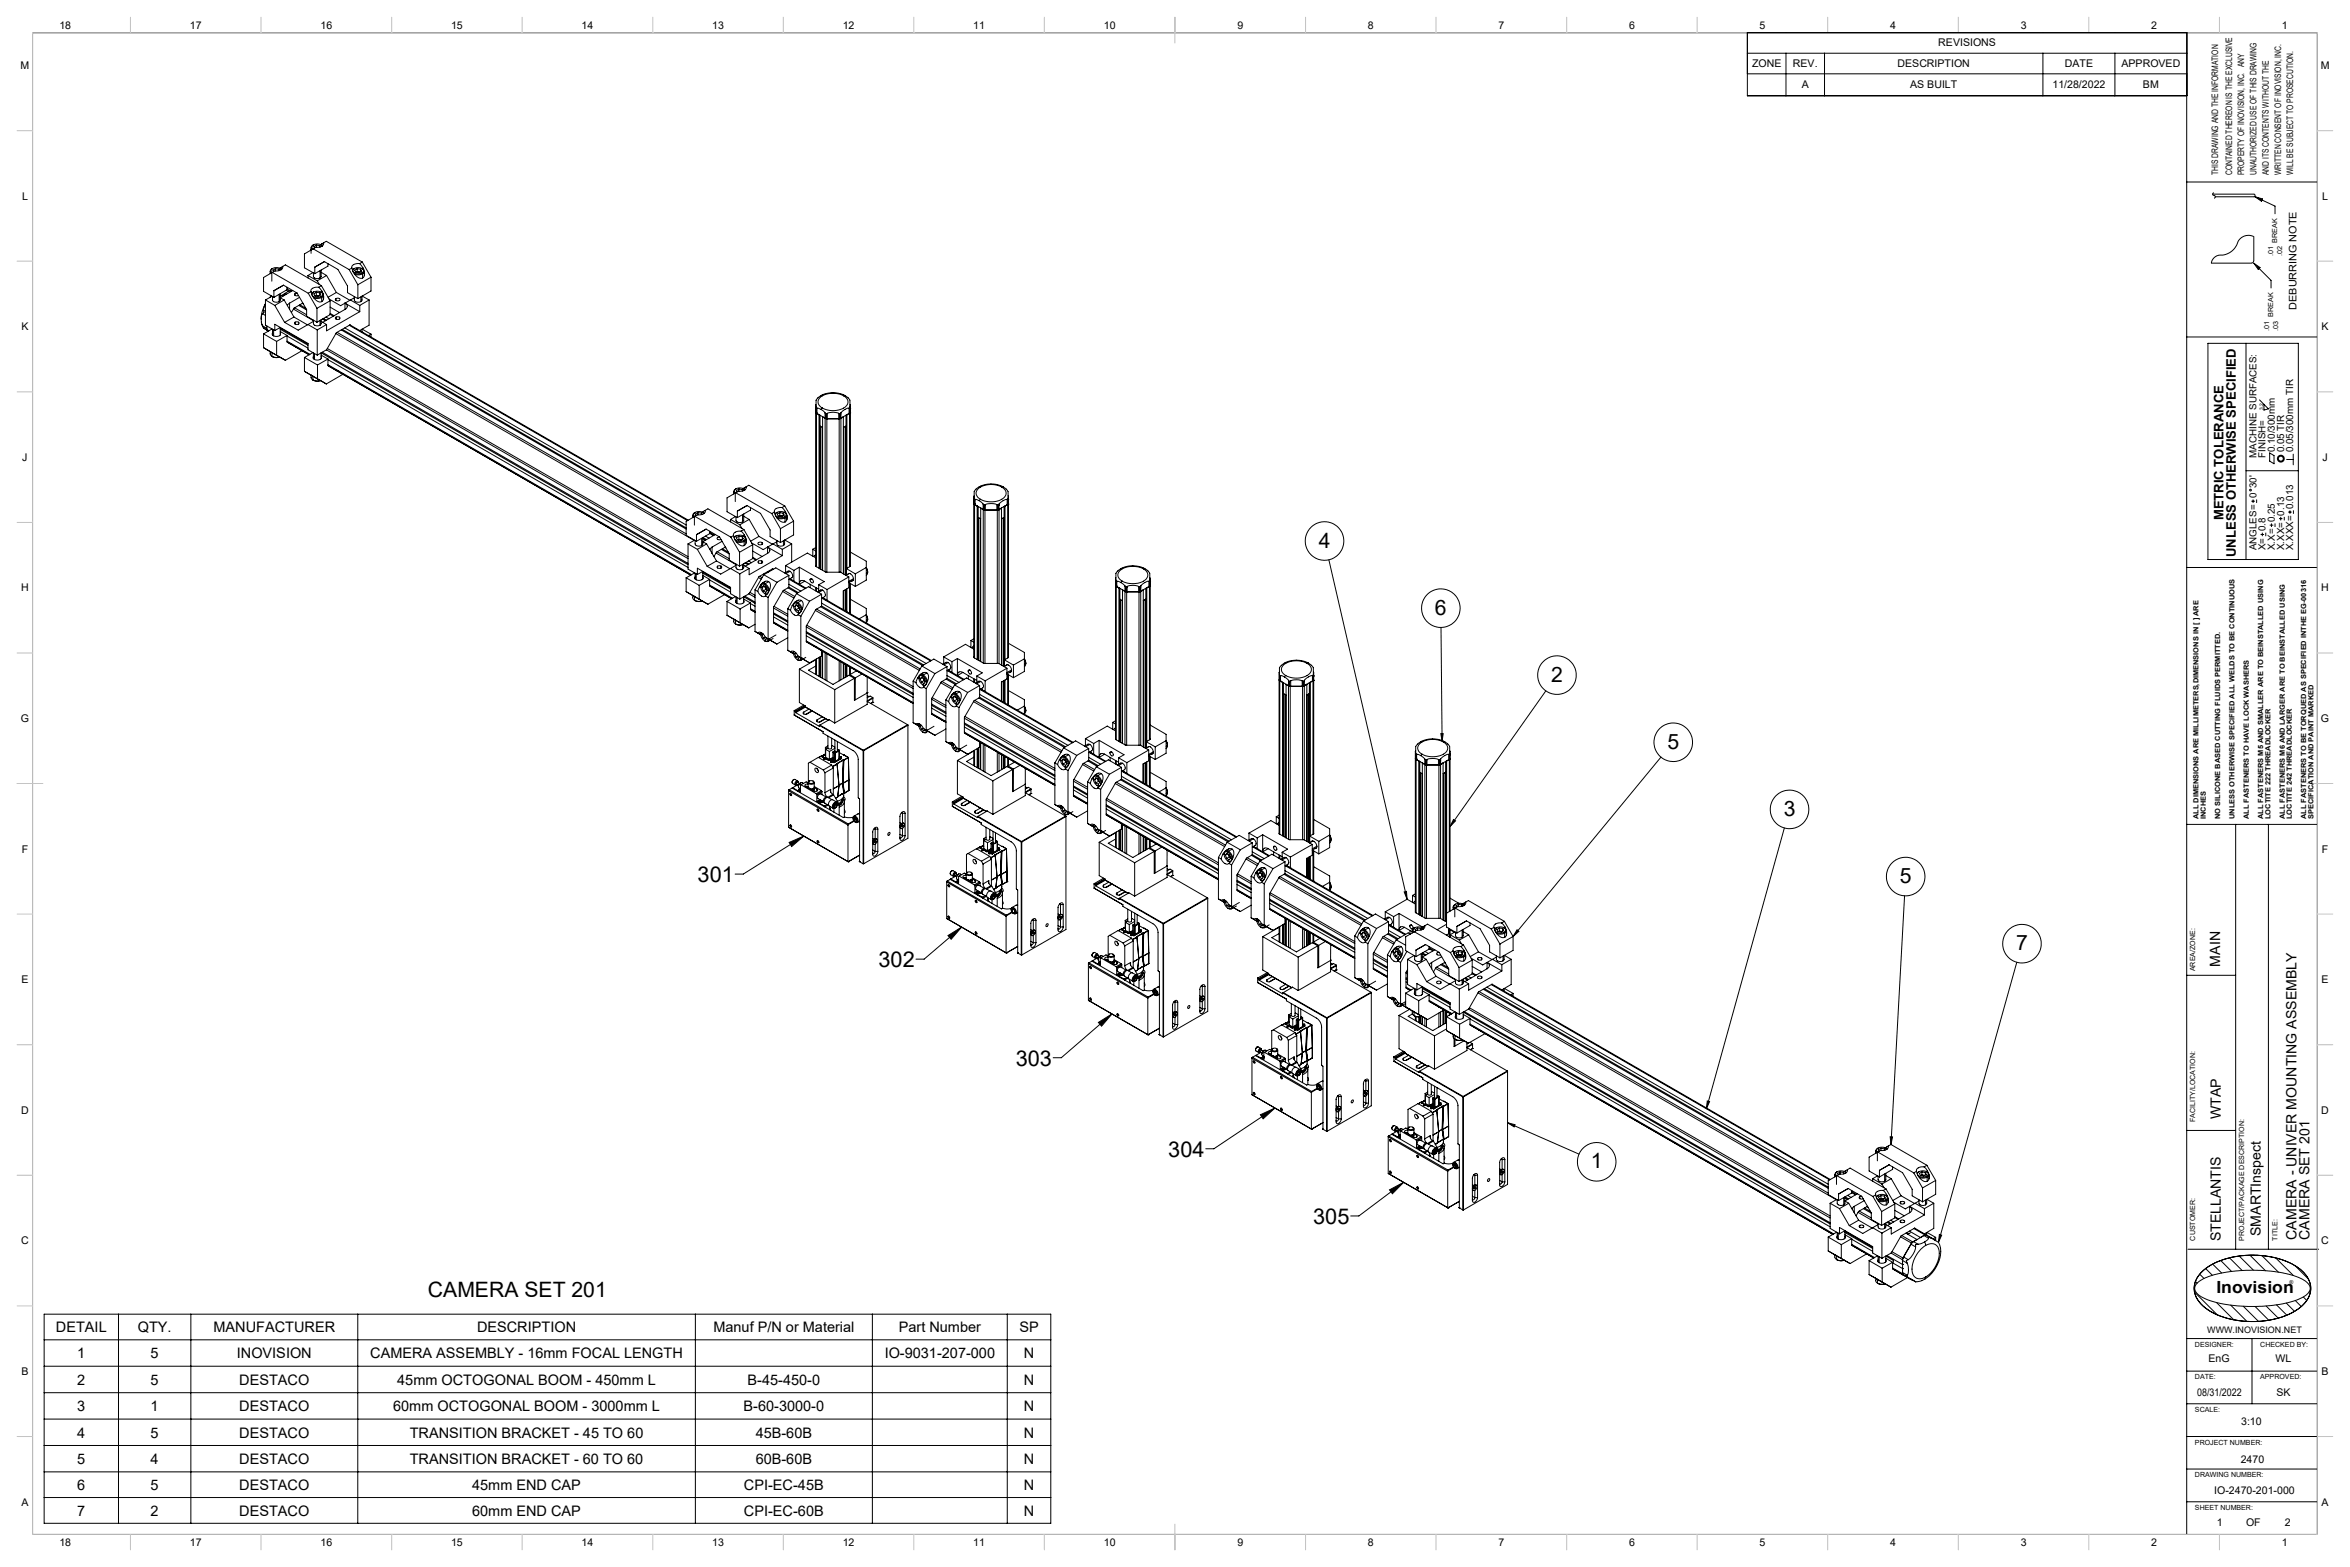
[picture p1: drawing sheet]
<svg xmlns="http://www.w3.org/2000/svg" width="914mm" height="610mm" viewBox="0 0 914 610" stroke-linecap="round" stroke-linejoin="round" font-family="sans-serif">
<defs><g id="words">
<g font-size="8.5">
<text x="271.4" y="343.2">301</text>
<text x="341.8" y="376.3">302</text>
<text x="395.2" y="414.6">303</text>
<text x="454.6" y="450.1">304</text>
<text x="511" y="476.2">305</text>
</g>
<g font-size="8.2">
<text x="513.1" y="213">4</text>
<text x="558.4" y="239.2">6</text>
<text x="603.5" y="265.2">2</text>
<text x="648.8" y="291.3">5</text>
<text x="694.1" y="317.4">3</text>
<text x="739.2" y="343.6">5</text>
<text x="784.5" y="369.7">7</text>
<text x="619" y="454.5">1</text>
<text x="166.5" y="504.7">CAMERA SET 201</text>
</g>
<text font-size="6.5" x="862.4" y="503">Inovision</text>
<g font-size="5.6">
<text x="21.8" y="518.3">DETAIL</text>
<text x="53.6" y="518.3">QTY.</text>
<text x="83.1" y="518.3">MANUFACTURER</text>
<text x="185.6" y="518.3">DESCRIPTION</text>
<text x="277.6" y="518.3">Manuf P/N or Material</text>
<text x="349.7" y="518.3">Part Number</text>
<text x="396.7" y="518.3">SP</text>
<text x="30.1" y="528.4">1</text>
<text x="58.6" y="528.4">5</text>
<text x="92.2" y="528.4">INOVISION</text>
<text x="144.1" y="528.4">CAMERA ASSEMBLY - 16mm FOCAL LENGTH</text>
<text x="344.2" y="528.4">IO-9031-207-000</text>
<text x="398.4" y="528.4">N</text>
<text x="30.1" y="538.7">2</text>
<text x="58.6" y="538.7">5</text>
<text x="93.1" y="538.7">DESTACO</text>
<text x="154.6" y="538.7">45mm OCTOGONAL BOOM - 450mm L</text>
<text x="290.9" y="538.7">B-45-450-0</text>
<text x="398.4" y="538.7">N</text>
<text x="30.1" y="549">3</text>
<text x="58.6" y="549">1</text>
<text x="93.1" y="549">DESTACO</text>
<text x="153" y="549">60mm OCTOGONAL BOOM - 3000mm L</text>
<text x="289.3" y="549">B-60-3000-0</text>
<text x="398.4" y="549">N</text>
<text x="30.1" y="559.2">4</text>
<text x="58.6" y="559.2">5</text>
<text x="93.1" y="559.2">DESTACO</text>
<text x="159.4" y="559.2">TRANSITION BRACKET - 45 TO 60</text>
<text x="294" y="559.2">45B-60B</text>
<text x="398.4" y="559.2">N</text>
<text x="30.1" y="569.5">5</text>
<text x="58.6" y="569.5">4</text>
<text x="93.1" y="569.5">DESTACO</text>
<text x="159.4" y="569.5">TRANSITION BRACKET - 60 TO 60</text>
<text x="294" y="569.5">60B-60B</text>
<text x="398.4" y="569.5">N</text>
<text x="30.1" y="579.6">6</text>
<text x="58.6" y="579.6">5</text>
<text x="93.1" y="579.6">DESTACO</text>
<text x="183.7" y="579.6">45mm END CAP</text>
<text x="289.5" y="579.6">CPI-EC-45B</text>
<text x="398.4" y="579.6">N</text>
<text x="30.1" y="589.6">7</text>
<text x="58.6" y="589.6">2</text>
<text x="93.1" y="589.6">DESTACO</text>
<text x="183.7" y="589.6">60mm END CAP</text>
<text x="289.5" y="589.6">CPI-EC-60B</text>
<text x="398.4" y="589.6">N</text>
</g>
<g font-size="5.5">
<text x="863.9" y="376" transform="rotate(-90 863.9 376)">MAIN</text>
<text x="864.2" y="435.5" transform="rotate(-90 864.2 435.5)">WTAP</text>
<text x="864.2" y="482.9" transform="rotate(-90 864.2 482.9)">STELLANTIS</text>
<text x="879.7" y="480.9" transform="rotate(-90 879.7 480.9)">SMARTInspect</text>
<text x="893.5" y="482.3" transform="rotate(-90 893.5 482.3)">CAMERA - UNIVER MOUNTING ASSEMBLY</text>
<text x="898.7" y="482.3" transform="rotate(-90 898.7 482.3)">CAMERA SET 201</text>
</g>
<g font-size="5.1">
<text x="865.2" y="202.4" transform="rotate(-90 865.2 202.4)">METRIC TOLERANCE</text>
<text x="870" y="216.7" transform="rotate(-90 870 216.7)">UNLESS OTHERWISE SPECIFIED</text>
</g>
<g font-size="4.1">
<text x="23.1" y="11.2">18</text>
<text x="73.9" y="11.2">17</text>
<text x="124.7" y="11.2">16</text>
<text x="175.5" y="11.2">15</text>
<text x="226.3" y="11.2">14</text>
<text x="277.1" y="11.2">13</text>
<text x="327.9" y="11.2">12</text>
<text x="378.7" y="11.2">11</text>
<text x="429.5" y="11.2">10</text>
<text x="481.5" y="11.2">9</text>
<text x="532.3" y="11.2">8</text>
<text x="583.1" y="11.2">7</text>
<text x="633.9" y="11.2">6</text>
<text x="684.7" y="11.2">5</text>
<text x="735.5" y="11.2">4</text>
<text x="786.3" y="11.2">3</text>
<text x="837.1" y="11.2">2</text>
<text x="887.9" y="11.2">1</text>
<text x="754.2" y="18.1">REVISIONS</text>
<text x="8" y="26.9">M</text>
<text x="681.7" y="26.1">ZONE</text>
<text x="697.6" y="26.1">REV.</text>
<text x="738.4" y="26.1">DESCRIPTION</text>
<text x="803.4" y="26.1">DATE</text>
<text x="825.5" y="26.1">APPROVED</text>
<text x="903" y="26.9">M</text>
<text x="701.1" y="34.3">A</text>
<text x="743.3" y="34.3">AS BUILT</text>
<text x="798.6" y="34.3">11/28/2022</text>
<text x="833.8" y="34.3">BM</text>
<text x="8.6" y="77.7">L</text>
<text x="903.6" y="77.7">L</text>
<text x="8.3" y="128.5">K</text>
<text x="903.3" y="128.5">K</text>
<text x="8.7" y="179.3">J</text>
<text x="903.7" y="179.3">J</text>
<text x="8.2" y="230.1">H</text>
<text x="903.2" y="230.1">H</text>
<text x="8.1" y="280.9">G</text>
<text x="903.1" y="280.9">G</text>
<text x="8.4" y="331.7">F</text>
<text x="903.4" y="331.7">F</text>
<text x="8.3" y="382.5">E</text>
<text x="903.3" y="382.5">E</text>
<text x="8.2" y="433.3">D</text>
<text x="903.2" y="433.3">D</text>
<text x="8.2" y="484.1">C</text>
<text x="903.2" y="484.1">C</text>
<text x="859.3" y="529.7">EnG</text>
<text x="885.4" y="529.7">WL</text>
<text x="8.3" y="534.9">B</text>
<text x="903.3" y="534.9">B</text>
<text x="855" y="542.9">08/31/2022</text>
<text x="885.8" y="542.9">SK</text>
<text x="872" y="554.3">3:10</text>
<text x="871.9" y="569.1">2470</text>
<text x="861.6" y="581.1">IO-2470-201-000</text>
<text x="8.3" y="585.7">A</text>
<text x="903.3" y="585.7">A</text>
<text x="862.6" y="593.5">1</text>
<text x="873.9" y="593.5">OF</text>
<text x="889" y="593.5">2</text>
<text x="23.1" y="601.4">18</text>
<text x="73.9" y="601.4">17</text>
<text x="124.7" y="601.4">16</text>
<text x="175.5" y="601.4">15</text>
<text x="226.3" y="601.4">14</text>
<text x="277.1" y="601.4">13</text>
<text x="327.9" y="601.4">12</text>
<text x="378.7" y="601.4">11</text>
<text x="429.5" y="601.4">10</text>
<text x="481.5" y="601.4">9</text>
<text x="532.3" y="601.4">8</text>
<text x="583.1" y="601.4">7</text>
<text x="633.9" y="601.4">6</text>
<text x="684.7" y="601.4">5</text>
<text x="735.5" y="601.4">4</text>
<text x="786.3" y="601.4">3</text>
<text x="837.1" y="601.4">2</text>
<text x="887.9" y="601.4">1</text>
</g>
<text font-size="4" x="893.5" y="120.5" transform="rotate(-90 893.5 120.5)">DEBURRING NOTE</text>
<g font-size="3.8">
<text x="878" y="178.1" transform="rotate(-90 878 178.1)">MACHINE SURFACES:</text>
<text x="881.6" y="178.1" transform="rotate(-90 881.6 178.1)">FINISH=</text>
<text x="885.2" y="176" transform="rotate(-90 885.2 176)">0.10/300mm</text>
<text x="888.7" y="176" transform="rotate(-90 888.7 176)">0.05 TIR</text>
<text x="892.3" y="176" transform="rotate(-90 892.3 176)">0.05/300mm TIR</text>
<text x="878" y="190" transform="rotate(-90 878 190)">30'</text>
<text x="878" y="214.1" transform="rotate(-90 878 214.1)">ANGLES= 0</text>
<text x="881.6" y="214.1" transform="rotate(-90 881.6 214.1)">X= 0.8</text>
<text x="885.2" y="214.1" transform="rotate(-90 885.2 214.1)">X.X= 0.25</text>
<text x="888.7" y="214.1" transform="rotate(-90 888.7 214.1)">X.XX= 0.13</text>
<text x="892.3" y="214.1" transform="rotate(-90 892.3 214.1)">X.XXX= 0.013</text>
</g>
<g font-size="3.5">
<text x="863.1" y="68.2" transform="rotate(-90 863.1 68.2)">THIS DRAWING AND THE INFORMATION</text>
<text x="868.5" y="68.2" transform="rotate(-90 868.5 68.2)">CONTAINED THEREON IS THE EXCLUSIVE</text>
<text x="873.3" y="68.2" transform="rotate(-90 873.3 68.2)">PROPERTY OF INOVISION, INC. ANY</text>
<text x="878" y="68.2" transform="rotate(-90 878 68.2)">UNAUTHORIZED USE OF THIS DRAWING</text>
<text x="882.8" y="68.2" transform="rotate(-90 882.8 68.2)">AND ITS CONTENTS WITHOUT THE</text>
<text x="887.6" y="68.2" transform="rotate(-90 887.6 68.2)">WRITTEN CONSENT OF INOVISION, INC.</text>
<text x="892.3" y="68.2" transform="rotate(-90 892.3 68.2)">WILL BE SUBJECT TO PROSECUTION.</text>
<text x="858.8" y="518.8">WWW.INOVISION.NET</text>
</g>
<g font-size="2.7">
<text x="886.1" y="94.4" transform="rotate(-90 886.1 94.4)">BREAK</text>
<text x="884.5" y="99.8" transform="rotate(-90 884.5 99.8)">.01</text>
<text x="888.1" y="99.8" transform="rotate(-90 888.1 99.8)">.02</text>
<text x="884.5" y="123.3" transform="rotate(-90 884.5 123.3)">BREAK</text>
<text x="882.9" y="128.7" transform="rotate(-90 882.9 128.7)">.01</text>
<text x="886.5" y="128.7" transform="rotate(-90 886.5 128.7)">.03</text>
<text x="855.5" y="318.6" transform="rotate(-90 855.5 318.6)">ALL DIMENSIONS ARE MILLIMETERS,DIMENSIONS IN [ ] ARE</text>
<text x="858.3" y="318.6" transform="rotate(-90 858.3 318.6)">INCHES</text>
<text x="863.9" y="318.6" transform="rotate(-90 863.9 318.6)">NO SILICONE BASED CUTTING FLUIDS PERMITTED.</text>
<text x="869.5" y="318.6" transform="rotate(-90 869.5 318.6)">UNLESS OTHERWISE SPECIFIED ALL WELDS TO BE CONTINUOUS</text>
<text x="875" y="318.6" transform="rotate(-90 875 318.6)">ALL FASTENERS TO HAVE LOCK WASHERS</text>
<text x="880.6" y="318.6" transform="rotate(-90 880.6 318.6)">ALL FASTENERS M5 AND SMALLER ARE TO BEINSTALLED USING</text>
<text x="883.4" y="318.6" transform="rotate(-90 883.4 318.6)">LOCTITE 222 THREADLOCKER</text>
<text x="889" y="318.6" transform="rotate(-90 889 318.6)">ALL FASTENERS M6 AND LARGER ARE TO BEINSTALLED USING</text>
<text x="891.8" y="318.6" transform="rotate(-90 891.8 318.6)">LOCTITE 242 THREADLOCKER</text>
<text x="897.4" y="318.6" transform="rotate(-90 897.4 318.6)">ALL FASTENERS TO BE TORQUED AS SPECIFIED INTHE EG-00316</text>
<text x="900.2" y="318.6" transform="rotate(-90 900.2 318.6)">SPECIFICATION AND PAINT MARKED</text>
<text x="854.1" y="377.8" transform="rotate(-90 854.1 377.8)">AREA/ZONE:</text>
<text x="854.1" y="436.6" transform="rotate(-90 854.1 436.6)">FACILITY/LOCATION:</text>
<text x="854.1" y="482.6" transform="rotate(-90 854.1 482.6)">CUSTOMER:</text>
<text x="873.2" y="482.6" transform="rotate(-90 873.2 482.6)">PROJECT/PACKAGE DESCRIPTION:</text>
<text x="886.2" y="482.6" transform="rotate(-90 886.2 482.6)">TITLE:</text>
<text x="854.1" y="523.9">DESIGNER:</text>
<text x="879.5" y="523.9">CHECKED BY:</text>
<text x="854.1" y="536.6">DATE:</text>
<text x="879.5" y="536.6">APPROVED:</text>
<text x="854.1" y="549.3">SCALE:</text>
<text x="854.1" y="562">PROJECT NUMBER:</text>
<text x="854.1" y="574.7">DRAWING NUMBER:</text>
<text x="854.1" y="587.4">SHEET NUMBER:</text>
</g>
<text font-size="2.1" x="890.8" y="499.7">®</text>
<text font-size="1.9" x="880.6" y="159.4" transform="rotate(-90 880.6 159.4)">3.2</text>
</g></defs>
<g fill="none" stroke="#000" stroke-width=".39">
<path d="M12.7 12.7h889v584.2h-889zM679.9 12.7v24.6h171v-24.6M850.9 12.7v584.2M679.9 20.7h171M679.9 28.7h171M694.9 20.7v16.6M709.9 20.7v16.6M794.9 20.7v16.6M822.9 20.7v16.6M850.9 70.8h50.8M861 75.5h16.1l.4 .5-.4 .6h-15.1M861.5 75a.63 .63 0 0 0-.5 .8 .63 .63 0 0 0 .9 .4l.1 .5-.5 .4"/>
<path d="M877.5 76.6l2.9 .8-.5 .9zM877.5 76.6l7.7 3.6v2.9M121 96.4v2.2M121.7 96.9l-.7 .4M121.8 96.8l-3.3 2v5.4l4 2.3M121.8 96.8l14.1 8.1M122 95.3a1.07 1.07 0 0 0-.6 1.8M122 95.3a.88 .88 0 0 0-.6 .7 .88 .88 0 0 0 .4 .9M122 95.3a3.1 3.1 0 0 1 3 0M123.1 95.4v.8M123.1 95.4l-1 .5 .3 .6M123.1 95.4l1.3 .2"/>
<path d="M124.4 95.6v.5M124.4 95.6l.3 .5M125 95.3l.4 .4M125 95.3l.2 .1M125.2 95.4l.3 .2M125.2 94.9l-.5 .3M125.2 94.9v.5M125.9 94.5a2.14 2.14 0 0 1-3 1.7l-1.1 .6M125.9 94.5l-.7 .4M125.9 94.5l1.1-.6 14 8.1M103.3 116.7v9.8l3.6 2.1M103.3 116.7l3.6 2.1"/>
<path d="M105.1 105.6v.9M105.6 115.1l-.6 .6M105.8 106.1v3.3M105.8 115.3l-2.5 1.4M105.9 106l-3.3 1.9v5.4l4 2.4M105.9 106l14 8.1M106 115.4v1.3a1.8 1.8 0 0 0 2.6 .6M106 104.5a1.07 1.07 0 0 0-.5 1.8M106 104.5a.88 .88 0 0 0-.5 .7 .88 .88 0 0 0 .4 .8M106 104.5a3.4 3.4 0 0 1 3 0M106.9 118.8l3.8 6.6M107.2 104.5l-1 .6 .3 .6"/>
<path d="M107.2 104.5l1.3 .2M107.2 104.5v.9M108.5 104.7l.3 .5M108.5 104.7v.6M108.6 114.5v2.8M109 114.3v2.4l-.4 .6M109 104.5l.5 .4M109 104.5l.6 .3M109.3 104.1l-.5 .3M109.3 104.1v.5M109.5 114.9l-.5 .3M109.5 114.9l.6 .4"/>
<path d="M110 103.6a2.14 2.14 0 0 1-3 1.8l-1.1 .6M110 103.6l-.7 .5M110 103.6l1.1-.6 14 8.1M110.6 116.7l-3.7 2.1M110.6 116.7l2.1 3.7M110.9 114.1l.5 .3M110.9 114.1v.5l-1 .5M110.9 114.2l-1.4 .7M111.4 112.9l.7 .4M111.7 112.4l1 .6M111.7 111.8v.9l-5.1 3M112.6 113.1l.9 .2"/>
<path d="M112.6 113.1l-1.7 1M112.6 113.1l.6 .4M112.7 117.9l-.9 1M112.7 117.9v2.5M113.9 113l-4.9 2.9 1.6 .8M114.6 119.7l4.7 2.7M114.9 114.2l-.3 .4 .3 .3M114.9 114.9h1.2M114.9 114.2v.7M115.6 114.1l-.7 .1M115.6 114l3.7 6.5v2.5l4 2.3M115.6 114l-5.3-3.1-3.7 2.2v2.6"/>
<path d="M116.2 118.8l3.1 1.8M116.6 115.7l-3.9 2.2M116.7 118.6l2.3 1.3M117.6 118l.4 .3M117.8 117.9l-3.4 2-1 1.7M119.8 107.2v.9M119.8 107.2l3.6 2.1M119.9 114.1l3.4 5.8M121 113.5a3.9 3.9 0 0 0 4.2 3.8M121 113.5l-1.1 .6M121.7 106l-1.9 1.2M122 106.2v1.3a1.76 1.76 0 0 0 2.5 .6"/>
<path d="M122 113.6a1.06 1.06 0 0 0-.6 1.3 1.06 1.06 0 0 0 1.3 .7l1.2 .1 1.1-.3M122 113.6l-.8 .6M122 113.6a3.4 3.4 0 0 1 3 0M122.5 106.5v-2.6l3.7-2.1 5.3 3 3.7 6.5v2.5l4 2.4M123.1 113.7l-1 .6 .4 .7 1.3 .3 1-.6-.4-.8M123.1 113.7l1.3 .2M123.1 113.7v1.2M123.1 114.9l-.3 .2M123.1 114.9l.7 .1M123.3 119.9v5.4M123.4 109.3l.9 1.4M123.8 115l-1 .1"/>
<path d="M123.8 115l.3 .1M124 111.8l1.2 1.4M124 111.8a2.15 2.15 0 0 0-3 1.7M124.4 113.9v1M124.5 105.3v2.8M125 105.1v2.4l-.5 .6M125 113.6a.92 .92 0 0 1 .6 .9 .92 .92 0 0 1-.6 .9M125 113.6l.2 .2M125 105.9l2.1 1.3M125 115.4l.2 .3M125.1 111.1l-1.1 .7M125.1 111.1l3.3 5.9"/>
<path d="M125.2 115.7a3.7 3.7 0 0 1-3.2 .2M125.2 113.8a1.04 1.04 0 0 1 .6 .9 1.04 1.04 0 0 1-.6 1M125.2 115.7v1.6M125.2 113.2l.5 1M125.2 113.2v.6M125.6 113.9v.2M125.8 114.9l.1 1.3-.7 1.1M125.8 114.7v1.7M127.1 107.2l-3.7 2.1M127.1 107.2l3.8 6.6M127.6 102.6v.9l-5.1 3M128 116.3l4.5 2.6 3.8-2.2"/>
<path d="M128.4 117l-5.1 2.9M128.4 117v5.4l-5.1 2.9M128.4 119.5l3.7 2.1M130.8 116.2a.74 .74 0 0 1 1-.3 .74 .74 0 0 1 .2 1h-1.2M130.8 116.2l-.3 .2 .3 .5M130.8 116.2v.7M130.9 113.8l-3.2 1.8M130.9 113.8l5.3 3M134.2 117.9a1.28 1.28 0 0 1 .9 1.3 1.28 1.28 0 0 1-.9 1.2M134.2 117.9l5.8 3.3M134.2 117.9v2.5M135.9 104.9l3.3 5.9"/>
<path d="M136.3 116.7l3.7 2.1M136.9 104.3a4.6 4.6 0 0 0 3.8 4l1-.9v-1.7M136.9 104.3l-1 .6M137.9 115.4v1.3a1.77 1.77 0 0 0 2.5 .6M137.9 104.5a1.06 1.06 0 0 0-.5 1.3 1.06 1.06 0 0 0 1.2 .6l1.2 .1 1.1-.3M137.9 104.5l-.8 .5M137.9 104.5a3.4 3.4 0 0 1 3 0M137.9 115.9l-1.6 .8M139 105.8l-.3 .1h1M139 104.5l-1 .6 .4 .8 1.3 .2 1-.6-.4-.8M139 104.5l1.3 .2M139 104.5v1.3"/>
<path d="M139 105.8l.7 .1M139.2 110.8v5.4M139.7 105.9h.3zM139.9 102.6l1.2 1.5M139.9 102.6a2.14 2.14 0 0 0-3 1.7M140 118.8v2.4M140.3 104.7v1M140.4 115.5v1.8M140.9 115.2l-.1 1.7-.4 .4M140.9 104.5a.9 .9 0 0 1 .6 .8 .9 .9 0 0 1-.6 .9M140.9 104.5a1.1 1.1 0 0 1 .8 .9 1.1 1.1 0 0 1-.6 1.1M140.9 106.2l.2 .3"/>
<path d="M140.9 115.2l2.7 1.5M141 102l-1.1 .6M141 102l3.4 5.8M141.1 106.5a4.1 4.1 0 0 1-3.2 .2M141.1 106.5v1.7M141.1 104.1l.5 1M141.1 104.1v.5M141.7 105.6v1.6M143.6 116.7l-3.6 2.1M143.6 116.7v9.8l-3.6 2.1M144.4 107.8v5.4l-5.2 3M144.4 107.8l-5.2 3"/>
<path d="M861.6 100.2l1.1-.7a10.8 10.8 0 0 0 5.5-1.6l2-2.4a4.8 4.8 0 0 1 6.8-3.5v9.4l-.5 .8-16 .2 .2-1.1zM877 102.4l2.4 1.7-.7 .7zM879.1 104.5l4.6 4.6v2.9M101.6 124.1l.5 2.6M101.7 125.3l.1 .4M101.9 126.1l.6 1.5M102.1 122l-.4 .9-.1 1.2M102.1 126.7l.4 .9M102.1 122l1.2 .7M102.1 126.7l1.8 1M102.5 120.7l.8-2.6a12.4 12.4 0 0 0-1.7 6M102.5 127.6l1.4 .8z"/>
<path d="M102.5 120.7l.2 .9-.6 .4M102.5 120.7l.8 .4M102.6 129.9v5.4M102.6 135.3l5 2.9M102.6 129.9l5 2.9M102.6 135.3l2.5 1.5M103.8 128.2l.6 .6M103.8 128.2l.9 .5M103.9 126.9l-.1 1.3M105.1 136.8l4.9 2.8M105.1 136.8l.1 1.1 .6 .7M105.8 138.6l1.7 .5 1.3-.2"/>
<path d="M105.8 138.6a3.3 3.3 0 0 0 3 .3M105.8 128l-3.2 1.9M105.8 137.2v1.4M106 129.5a.96 .96 0 0 0 .2 1.1 .96 .96 0 0 0 1 .3 1.31 1.31 0 0 0 1.9-1.3l-.1-.1M106 128.1v2.3M106.5 128.3v2.4M106.9 128.6l2.1-1.2v3M106.9 128.6v-2.4l12.9 7.4v2.5l3.6 2M107.6 132.8v5.4M109 127.6l10.8 6.2M109 128.1l10.8 6.2M109 129l2.7 1.5"/>
<path d="M109.4 127.8l-.2 .4M110.7 125.4l5.3 3 3.8-2.1M111.7 130.7l8.1 4.7M111.7 132.7l8.9 5.1M111.7 130.5v2.5l3.7 2.2M111.7 130.5l-4.1 2.3M111.9 133.2l8.4 4.8-5.1-2.9M112.7 120.4l1.7 2.9M114.2 120.2l7.8 4.5M114.4 123.3l5.2 3.1M114.4 123.3l-3.7 2.1M114.9 125.3a.74 .74 0 0 1 1-.2 .74 .74 0 0 1 .2 1h-1.2"/>
<path d="M114.9 125.3l-.3 .4 .3 .4M114.9 125.3v.8M115.4 135.2h.1M117.5 136.4l-6.4 3.8-3.5-2M118.5 139.1l5 2.9M118.5 139.1v5.4l8.5 4.9M119.8 126.3l3.6 2M121.7 137.2l-3.2 1.9M122 138.7a1.22 1.22 0 0 0 .4 1.3 1.22 1.22 0 0 0 1.4 .1 .96 .96 0 0 0 1-.3 .96 .96 0 0 0 .2-1.1M122 124.5v1.4a1.83 1.83 0 0 0 2.5 .6M122 137.3v2.2M122 125l-2.2 1.3"/>
<path d="M122.4 137.5v2.3M123.4 128.3v9.8M124.5 124.7v1.8M125 124.4v1.5l-.5 .6M125 139.5v-2.2l142.7 82.4M125 138.1l2.6 1.6M125 125l2.1 1.3M125.4 137l142.3 82.2M125.4 124.1l1.2 .7M125.9 123.9l1.1 .7M126.8 123.3l1.2 .7M127 136.1l140.7 81.2"/>
<path d="M127.1 136.1l-3.7 2M127.1 126.3l-3.7 2M127.4 135.6l140.3 81M127.6 139.9l140.1 80.9M127.6 139.7l-4.1 2.3M127.6 139.7v2.5l3.7 2.2M128.4 121.9l1.6 .9M128.4 122.3l1.3 .7M130.7 129.8l139.4 80.4M130.8 123.4l.6-.2a.61 .61 0 0 1 .9 .6 .61 .61 0 0 1-.9 .5l-.6-.2M130.8 123.4l-.3 .2 .3 .5M130.8 123.4v.7"/>
<path d="M131.2 129.3l135.8 78.4M132.8 128.3l134.2 77.5M133.2 128.1l133.8 77.3M134.2 127.6l132.8 76.6M134.2 120.4l-8.6 5M135.9 126.5l131.6 76M136.2 126.4l131.6 76M136.2 126.4l.1 .1M136.2 126.4l-5.3 3-3.8 6.7M140 121.2l-12.9 7.5v-2.4M140.9 128.1v1M140.9 128.1l3.5 1.9"/>
<path d="M144.4 130l-1 .6M144.4 130v1.1M850.9 131.1h50.8M859.1 133.6h35.2v84.1h-35.2zM873.9 133.6v84.1M121.7 147.8l-.6-.7-.1-1.2 6 3.5M121.7 147.8l1.7 .4 1.3-.2a3 3 0 0 1-3-.2zM121.7 146.3v1.5M123.5 142v5.4M127.6 141.9l141.5 81.7M127.8 142.3l141 81.4M131.3 144.4h.1"/>
<path d="M133.5 145.6l-6.5 3.8M317.5 157.4l-.1 62.9 3.9 2.3h5.8l3.2 1.8M317.5 158.6l.1 .3M317.6 158.9h.1M317.6 158.9v1.7M317.9 158.8l1.6 .5M317.9 158.8l-.3 .1M317.9 158.8v2M319.5 159.3l1.5 1.3M320 158.7l-.5 .6M328.3 154a2.63 2.63 0 0 1 1.6 2.8 2.63 2.63 0 0 1-2.3 2.3 9.1 9.1 0 0 1-7.6-.4M328.3 154a8.2 8.2 0 0 0-9.6 1.2 2.44 2.44 0 0 0 1.3 3.5"/>
<path d="M328.8 153.9l1.9 1.7M328.8 153.9a9.6 9.6 0 0 0-10.9 1.3l-.4 .5 .1 4.9M328.8 153.9l-.5 .1M330.4 158.8l.2 .1M330.4 158.8l-1.6 .5-1.6 1.3M330.4 158.8v2M330.6 158.9h.1M330.6 158.9v1.7M330.7 157.4l.2 62.9-1.6 .9M330.7 155.7v2.6M330.7 158.3l-.1 .6M330.7 158.3l-.1 2.3"/>
<path d="M879.2 155.6l3.4 3.5-1.7 .4v-2.2M317.4 160.4l.3 .4M317.6 160.6h.1M317.6 160.6l.3 .2M317.7 160.8l1 .6M317.7 160.8v59.7M317.9 160.8l3.1 1.9M318.7 161.4v59.7M318.8 161.4h-.1M319.1 161.5v59.8M319.1 165.7l1 .6M319.4 165.9v55.5"/>
<path d="M320.1 162.2v59.7M320.1 162.2l1 .6M320.1 162.1v.1M321 160.6l.4 .5M321 162.7l.4 .1M321 160.6v2.1M321.1 162.8l.6 .1M321.1 162.8v59.6M321.4 161.1h.1M321.4 162.8h.1M321.4 161.1v1.7M321.5 162.8l.4 .1"/>
<path d="M321.5 161.1v1.7M321.7 162.9h4.8M321.7 162.9v59.7M321.9 160.8l2.2-.4 2.3 .4M321.9 160.8l-.4 .3M321.9 162.9h4.5M321.9 160.8v2.1M326.4 160.8l.4 .3M326.4 160.8v2.1M326.5 162.9v59.7M326.8 161.1h.1M326.8 162.8l-.4 .1"/>
<path d="M326.8 162.8h.1M326.8 161.1v1.7M327.2 162.8l-.7 .1M327.2 160.6l-.4 .5M327.2 162.7l-.4 .1M327.2 160.6v2.1M327.2 162.8v59.9M328.1 162.1l.1 .1M328.2 162.2l-1 .6M328.2 162.2v61M328.3 166.3v57M328.9 165.9v57.8"/>
<path d="M329.2 161.5v62.3l1.3-.7M329.2 165.7l-1 .6M329.5 161.4h.1M329.5 161.4v59.7M330.4 160.8l-3.2 1.9M330.6 160.8l-1.1 .6M330.6 160.8v59.7M330.6 160.6l-.2 .2M330.6 160.6h.1M330.9 160.4l-.3 .4M883.1 176.2l1.7 1v3.2l-1.7-1zM889.7 178.8h2.6"/>
<path d="M892.3 176.7v4.1M270.5 199.4a1.07 1.07 0 0 0-.6 1.8M270.5 199.4a.88 .88 0 0 0-.6 .7 .88 .88 0 0 0 .4 .8M270.5 199.4a3.3 3.3 0 0 1 2.9 0M271.6 199.4l-1 .6 .3 .6M271.6 199.4l1.3 .2M271.6 199.4v.9M272.9 199.6l.3 .5M272.9 199.6v.6M273.4 199.4l.5 .4M273.4 199.4l.6 .3M273.7 198.9l-.5 .3"/>
<path d="M273.7 198.9v.6M274.4 198.5a2.18 2.18 0 0 1-3 1.8l-1 .6M274.4 198.5l-.7 .4M274.4 198.5l1-.6 14.1 8.1M285.5 191.3v.9M286.1 191.8v3.3M286.3 191.7l-3.4 2v5.4l4 2.3M286.3 191.7l14 8.1M286.4 190.2a1.07 1.07 0 0 0-.6 1.8M286.4 190.2a.88 .88 0 0 0-.6 .7 .88 .88 0 0 0 .4 .9M286.4 190.2a3 3 0 0 1 2.9 0M287.5 190.3l-1 .5 .3 .6"/>
<path d="M287.5 190.3l1.4 .2M287.5 190.3v.8M288.9 190.5l.2 .5M288.9 190.5v.5M289.3 190.2l.5 .4zM289.4 200v2.4l-.5 .6M289.6 189.8l-.5 .3M289.6 189.8v.5M290.3 189.4a2.18 2.18 0 0 1-3 1.7l-1 .6M290.3 189.4l-.7 .4M290.3 189.4l1.1-.6 14 8M292 197.4v1l-5.1 3"/>
<path d="M300.3 199.8l3.4 5.9M301.3 199.2a4.6 4.6 0 0 0 3.8 4 1.87 1.87 0 0 0 1.1-2.6M301.3 199.2l-1 .6M302.3 199.4a1.05 1.05 0 0 0-.5 1.2 1.05 1.05 0 0 0 1.2 .7l1.2 .1 1.1-.4M302.3 199.4l-.7 .5M302.3 199.4a3.3 3.3 0 0 1 3 0M303.4 199.4l-1 .6 .4 .8 1.3 .2 1-.6-.3-.8M303.4 199.4l1.4 .2M303.4 199.4v1.3M304.3 197.4l1.2 1.5M304.3 197.4a2.12 2.12 0 0 0-3 1.8M304.8 199.6v1"/>
<path d="M305.3 199.4a.88 .88 0 0 1 .6 .8 .88 .88 0 0 1-.6 .8M305.3 199.4a1.08 1.08 0 0 1 .9 .9 1.08 1.08 0 0 1-.7 1.1M305.4 196.8l-1.1 .6M305.4 196.8l3.4 5.9M305.5 198.9l.5 1.1M305.5 198.9v.6M378.9 195.9l.3 .4M379 192.9l-.1 62.9 3.9 2.3h5.8l3.2 1.9M379.1 194.1v.3M379.1 195.9v.2M379.1 194.4h.1M379.1 196.1l.3 .3"/>
<path d="M379.1 196.1h.1M379.2 196.3l1 .6M379.2 196.3v59.7M379.4 194.3l1.6 .5M379.4 194.3l-.3 .1M379.4 194.3v2.1M379.4 196.4l3.2 1.8M380.2 196.9v59.7M380.3 196.8l-.1 .1M380.6 197v59.8M381 194.8l1.6 1.3M381.5 194.2l-.5 .6"/>
<path d="M381.6 197.7l1 .6M381.6 197.7v59.7M381.7 197.7h-.1M382.6 196.1l.3 .5M382.6 198.2l.3 .1M382.6 196.1v2.1M382.6 198.3l.7 .2M382.6 198.3v59.7M382.9 196.6h.1M382.9 198.3h.1M382.9 196.6v1.7M383 198.3l.4 .1"/>
<path d="M383.3 198.5h4.8M383.3 198.5v59.6M383.4 196.3l2.3-.4 2.2 .4M383.4 196.3l-.4 .3M383.4 196.3v2.1M383.4 198.4h4.5M387.9 196.3l.4 .3M387.9 196.3v2.1M388.1 198.5v59.6M388.3 196.6h.1M388.3 198.3l-.4 .1M388.3 198.3h.1"/>
<path d="M388.3 196.6v1.7M388.7 198.3l-.6 .2M388.7 196.1l-.4 .5M388.7 198.2l-.4 .1M388.7 196.1v2.1M388.7 198.3v59.9M389.6 197.7h.1M389.7 197.7l-1 .6M389.7 197.7v61M389.8 189.5a2.52 2.52 0 0 1 1.7 2.4 2.52 2.52 0 0 1-1.7 2.3 9 9 0 0 1-8.3 0M389.8 189.5a8.2 8.2 0 0 0-9.6 1.2 2.44 2.44 0 0 0 1.3 3.5M390.3 189.4l1.9 1.8"/>
<path d="M390.3 189.4a9.5 9.5 0 0 0-10.9 1.3l-.3 .5v4.9M390.3 189.4l-.5 .1M390.7 197v62.3M391 196.8l.1 .1M391.1 196.9v59.7M391.9 194.3l.2 .1M391.9 194.3l-1.6 .5-1.6 1.3M391.9 194.3v2.1M391.9 196.4l-3.2 1.8M392.1 196.3l-1 .6M392.1 196.3v59.7M392.1 194.4h.1"/>
<path d="M392.1 196.1l-.2 .3M392.1 196.1h.1M392.1 194.4v1.7M392.3 192.9l.1 62.9-1.6 .9M392.3 191.2v2.6M392.3 193.8l-.2 .6M392.3 193.8l-.2 2.3M392.4 195.9l-.3 .4M873.9 183.1h20.4M876 195h1.4M876.7 194.3v1.4M878.1 194.3v1.4"/>
<path d="M890.3 199.2h1.4M891 198.5v1.4M892.4 198.5v1.4M267.7 211.6v9.8l3.7 2.1M267.7 211.6l3.7 2.1M269.6 200.4v1M270.2 201v3.3M270.3 210.1l-2.6 1.5M270.4 200.9l-3.4 1.9v5.4l4 2.4M270.4 200.9l14 8.1M270.5 210.3v1.3a1.77 1.77 0 0 0 2.5 .6M271 210.6v-2.6l3.7-2.2 5.3 3.1 3.7 6.5v2.5l4.1 2.3"/>
<path d="M271.4 213.7l3.8 6.6M273 209.4v2.8M273.5 209.2v2.4l-.5 .6M273.5 209.5l1 .6M273.5 209.1l1.4 .8M274.5 208.6l1.4 .7M275 211.6l-3.6 2.1M275 211.6l2.1 3.7M276.1 207.2l1.8 1M276.1 206.7v.9l-5.1 3M276.1 207.5l1.5 .9M277.1 212.8l-.9 1"/>
<path d="M277.1 215.3l1.7 2.9M277.1 212.8v2.5M278.3 207.9l-4.8 2.8 1.5 .9M278.6 215.1l7.8 4.5M278.8 218.2l-3.6 2.1M278.8 218.2l5.3 3.1M279 214.6l4.7 2.7M280 209h-.1a.61 .61 0 0 0-.9 .5 .61 .61 0 0 0 .9 .5l.7-.2M280.7 213.7l3 1.8M281 210.6l-3.9 2.2M281.1 213.5l2.3 1.3M282 212.9l.5 .2"/>
<path d="M282.3 212.8l-3.5 2-1 1.7M284.3 202.1v.9M284.3 202.1l3.6 2.1M284.4 209l3.4 5.8M285.4 208.4a3.9 3.9 0 0 0 4.2 3.8M285.4 208.4l-1 .6M286.2 200.9l-1.9 1.2M286.4 219.4v1.4a1.8 1.8 0 0 0 2.5 .6M286.4 201.1v1.3a1.73 1.73 0 0 0 2.5 .6M286.4 208.5a1.05 1.05 0 0 0-.5 1.3 1.05 1.05 0 0 0 1.2 .7l1.2 .1 1-.3M286.4 208.5l-.8 .6M286.4 208.5a3.3 3.3 0 0 1 2.9 0"/>
<path d="M286.4 219.9l-2.1 1.3M286.9 201.4v-2.6l3.8-2.1 5.2 3 3.7 6.5v2.5l4.1 2.4M287.5 209.8l-.2 .2 .9-.1M287.5 208.6v1.2M287.5 208.6l-1 .6 .4 .7 1.3 .2 1-.5-.3-.8M287.5 208.6l1.4 .2M287.5 209.8l.7 .1M287.8 214.8v5.4M287.9 204.2l.8 1.4M288.2 209.9l.3 .1zM288.4 206.6l1.2 1.5M288.4 206.6a2.17 2.17 0 0 0-3 1.8"/>
<path d="M288.9 208.8v1M288.9 200.2v2.8M288.9 219.6v1.8M289.3 208.5a.91 .91 0 0 1 .7 .9 .91 .91 0 0 1-.7 .9M289.3 208.5l.3 .2M289.3 210.3l.3 .3M289.4 219.3v1.5l-.5 .6M289.4 219.9l2.1 1.3M289.4 200.8l2.1 1.3M289.5 206l-1.1 .6M289.5 206l3.4 5.9M289.6 210.6a3.6 3.6 0 0 1-3.1 .1"/>
<path d="M289.6 208.7a1.02 1.02 0 0 1 .7 .9 1.02 1.02 0 0 1-.7 1M289.6 210.6v1.6M289.6 208.1l.5 1M289.6 208.1v.6M289.9 219l1.1 .7M290 208.8v.2M290.3 209.8l-.1 1.7-.6 .7M290.3 209.6v1.7M290.3 218.8l1.1 .7M291.3 218.2l1.1 .7M291.5 202.1l-3.6 2.1M291.5 202.1l3.8 6.6"/>
<path d="M292.5 211.2l4.5 2.6 3.8-2.2M292.9 216.8l1.5 .9M292.9 214.4l3.6 2.1M292.9 211.9l-5.1 2.9M292.9 211.9v5.4l-5.1 2.9M292.9 217.2l1.2 .7M295.3 208.7l5.3 3M295.3 208.7l-3.2 1.8M296.5 218.3l-.7-.2a.61 .61 0 0 0-.9 .6 .61 .61 0 0 0 .9 .5l.7-.2M296.5 218.3l.3 .4-.3 .3M296.5 211.1l-.7-.2a.61 .61 0 0 0-.9 .5 .61 .61 0 0 0 .9 .5l.7-.1M296.5 211.1l.3 .3-.3 .4"/>
<path d="M296.5 211.1v.7M296.5 218.3v.7M298.7 212.8a1.28 1.28 0 0 1 .8 1.2 1.28 1.28 0 0 1-.8 1.3M298.7 212.8l5.7 3.3M298.7 215.3l-8.7 5M298.7 212.8v2.5M300.8 211.6l3.6 2.1M302.3 210.3v1.3a1.77 1.77 0 0 0 2.5 .6M302.3 210.7l-1.5 .9M303.4 200.7l-.3 .1M303.4 200.7l.7 .1M303.7 205.7v5.4"/>
<path d="M304.1 200.8h-.9M304.1 200.8h.3M304.4 216.1l-12.9 7.5v-2.4M304.4 213.7v2.4M304.8 210.4v1.8M305.3 201l.2 .4M305.3 210.1v1.7l-.5 .4M305.4 210.1l2.6 1.5M305.5 201.4a4 4 0 0 1-3.1 .2M305.5 201.4v1.7M306.2 200.4v1.7M308 211.6l-3.6 2.1"/>
<path d="M308 211.6v7.1M308.8 202.7v5.4l-5.1 3M308.8 202.7l-5.1 3M316.3 213.7l1.1 .6M316.3 213.7v2.7M317.4 215.8l-.3 .3M317.4 216l-.9 .5M317.4 213l-1.1 .7M317.4 217l-3.3-1.8-8.4 4.8M330.9 214.8l6.2 3.5v7.4l-4.3 2.4M380.6 201.3l1 .5M380.9 201.4v55.6"/>
<path d="M381.5 201.8v55.5M389.8 201.8v57M390.4 201.4v57.8M390.7 201.3l-1 .5M517.1 217.8l30.4 132M879.6 207.9h1.4M880.3 207.2v1.4M881.6 207.2v1.4M883.2 204.3h1.4M883.8 203.6v1.4M885.2 203.6v1.4M886.8 201.8h1.3"/>
<path d="M887.4 201.1v1.4M888.8 201.1v1.4M267 230.2l2.6 1.5v1.1l.7 .7M267 230.2l5.1 2.9M267 224.8v5.4M267 224.8l5.1 2.9M269.5 231.6l.7 .4zM270.2 232l5.2 3.1M270.3 233.5l1.7 .5 1.2-.2M270.3 233.5a3.3 3.3 0 0 0 2.9 .3M270.3 222.9l-3.3 1.9M270.3 232.1v1.4"/>
<path d="M270.5 224.4a.96 .96 0 0 0 .1 1.1 .96 .96 0 0 0 1 .3 1.3 1.3 0 0 0 1.9-1.3v-.1M270.5 223v2.2M270.9 223.2v2.4M271.4 223.5l2.1-1.2v2.9M271.4 223.5v-2.4l12.9 7.4v2.5l3.6 2M272.1 233.1l3.3 2M272.1 227.7v5.4M273.5 222.5l10.8 6.2M273.5 223.9l2.6 1.5M273.5 223l10.8 6.2M275.2 220.3l5.2 3 3.9-2.1M276.1 225.6l8.2 4.7"/>
<path d="M276.1 227.6l8.9 5.1M276.1 225.4l-4 2.3M276.1 225.4v2.5l3.7 2.2M276.3 228.1l8.4 4.8M279.8 230.1h.1M280.6 220.2l-.7-.1a.61 .61 0 0 0-.9 .5 .61 .61 0 0 0 .9 .5l.7-.1M280.6 220.2l.2 .4-.2 .4M280.6 220.2v.8M281.9 231.3l-6.5 3.8M282.9 234v5.4l5.1 2.9M282.9 234l5.1 2.9M284.3 221.2l3.6 2"/>
<path d="M286.2 232.1l-3.3 1.9M286.4 233.6a.96 .96 0 0 0 .1 1.1 .96 .96 0 0 0 1 .2 1.22 1.22 0 0 0 1.4 0 1.22 1.22 0 0 0 .5-1.3M286.4 232.2v2.2M286.8 232.4v2.3M287.9 223.2v9.8M288 236.9v5.4M289.4 234.4v-2.2l4.4 2.5M289.4 233l2.6 1.6M289.8 231.9l4 2.3M291.4 231l2.4 1.4M291.5 221.2l-3.6 2M291.8 230.4l2 1.2"/>
<path d="M292 234.8l1.8 1M292 234.6v2.5l1.8 1.1M292 234.6l-4 2.3M292 236.8l1.8 1M293.8 229.5l1.1 .6M293.8 229.5v16.1M294.9 230.1a2.14 2.14 0 0 0 2.9 1.7M295.1 224.7l1.1 .6M295.5 228.3l-.6 1.8M295.6 224.2l.9 .5M296 228.3a3.3 3.3 0 0 0 1.5 2.6M296 228l-.5 .3"/>
<path d="M296.2 227.4l-.7 .9M296.5 228.6l.5-.7 1 .6 .5 1.2-.5 .7-1-.5M296.5 228.6l.5 1.3M296.7 226.9a1.7 1.7 0 0 1 2.1-.8 1.7 1.7 0 0 1 1 2.1l-.4 1.4-1.6 2.2M297.2 223.2l.3 .2M297.2 223.6l-3.4 5.9M297.2 223.6l5.1 2.9M297.2 223.6l4.7-2.7 5.1 2.9M297.4 228.1l-.9 .5M297.5 227.5a2.5 2.5 0 0 1 1.1 3.5l-1.1-.1M297.5 230.9l.9 .3M297.5 227.5a.9 .9 0 0 0-1-.1 .9 .9 0 0 0-.5 .9"/>
<path d="M297.6 223l.3 .2M297.7 227.1a3.9 3.9 0 0 1 1.7 2.6M297.7 227.1a1.09 1.09 0 0 0-1.3 0 1.09 1.09 0 0 0-.4 1.2M297.7 227.1l-.2 .4M297.7 228.3l.1 .3M297.8 228.6l.5 .8-.2-.1M297.8 228.6l.3 .7M297.8 231.8l1.1 .6M298 226.1l-1.5 .9M298.1 229.3l-1.1 .6M298.6 222.5l.3 .1M298.9 232.4v16.2"/>
<path d="M299.1 226.3l-1.4 .8M300.3 221.4l.3 .2M300.6 221.3l.3 .2M300.6 221.3l-5.3 3-3.8 6.7-3.6 2M300.6 221.3l.2 .1M301 238.4l5.5 3.2M301 240l5.5 3.2M301 238.9l5.5 3.1M301 236.5l5.5 3.2M301.2 235.9l5.3 3.1M302.3 226.5l-3.4 5.9M304.6 230.1l4.3 2.6"/>
<path d="M305 229.6l4.2 2.5M305.7 220l3.2 1.9M305.7 220v2.7M306.5 236.8l1.1 .6M306.5 236.8v16.2M306.6 228.7l3.6 2.1M307 227.3l4.6 2.7M307 228.4l3.6 2.1M307 223.8v4.7l-2.3 1.3-3.7 6.4v6.1l3.7 2.2M307 223.8l-4.7 2.7M307.1 225.4l6.2 3.6M307.4 222.2l.7 .8a1.29 1.29 0 0 1 0 1.8l-1.1 .7"/>
<path d="M307.4 222.2l-.6-.1-1.5 .8M307.4 222.2l-1.6 1M307.6 237.4a2.14 2.14 0 0 0 3 1.7M308.3 235.6l-.7 1.8M308.8 235.7a3.2 3.2 0 0 0 1.4 2.5M308.8 235.3l-.5 .3M308.9 234.7l-.6 .9M308.9 226.1l-1.5-.9 6.2 3.6M308.9 221.9v4.2M308.9 226.1l.3 .1M309.2 235.9l.5-.6 1 .5 .5 1.3-.5 .7-1-.6M309.2 235.9l.5 1.3"/>
<path d="M309.4 234.2a1.72 1.72 0 0 1 2.1-.7 1.72 1.72 0 0 1 1 2.1l-.7 2.1-1.2 1.4M309.9 230.9l-3.4 5.9M309.9 230.9l5.1 3M309.9 230.9l4.7-2.7 5.1 3M310.1 235.4l-.9 .5M310.2 234.8a2.5 2.5 0 0 1 1.1 3.5l-1.1-.1M310.2 238.2l.9 .4M310.2 234.8a.9 .9 0 0 0-1-.1 .9 .9 0 0 0-.4 1M310.4 234.4a3.7 3.7 0 0 1 1.7 2.7M310.4 234.4a1.09 1.09 0 0 0-1.3 0 1.09 1.09 0 0 0-.3 1.3M310.4 234.4l-.2 .4M310.4 235.7l.2 .3"/>
<path d="M310.5 235.7l.1 .3M310.6 236l.5 .7M310.6 236l.2 .6M310.6 239.1l1 .6M310.7 233.5l-1.5 .8M310.8 236.6l-1.1 .6M310.8 236.6l.3 .1M311 220.7l9.7 5.6-2.1 1.2M311 220.7l-2.1 1.2M311 220.7v6.6M311.6 239.7v16.2M311.9 233.6l-1.5 .8"/>
<path d="M313.1 226.1a1.28 1.28 0 0 0-1.5-.2 1.28 1.28 0 0 0-.6 1.4M313.1 226.1l5.5 3.1M313.1 226.1l-2.1 1.2M315 233.9l-3.4 5.8M315.2 227.3v1.3M315.8 225.2l.5 .5a.61 .61 0 0 1 0 1 .61 .61 0 0 1-.9-.5l-.2-.7M315.8 225.2h-.5l-.1 .3M315.8 225.2l-.6 .3M317.3 237.5l40.4 23.3M317.4 228.5v1.4M317.7 228.7v1.3M317.7 237l40.3 23.2"/>
<path d="M318.6 227.5v2.5M318.6 227.5l3.2 1.8M319.3 236l39.7 22.9M319.7 234.6l40.7 23.5M319.7 235.8l39.7 22.9M319.7 235.8l-2.2 1.3-3.8 6.5v6.1l41.6 23.9M319.7 231.2l-4.7 2.7M319.7 231.2v4.6M319.8 232.7l42.3 24.4M320.1 229.6l.8 .8a1.31 1.31 0 0 1 0 1.7l-1.2 .7M320.1 229.6l-.6-.2-1.4 .9M320.1 229.6l-1.6 .9"/>
<path d="M321.8 233.5l-1.7-.9 42.3 24.4M321.8 233.5l.3 .2M321.8 229.3v4.2M328.3 229.8v7.5M328.9 229.4v8.2M329.2 229.3v8.5M329.3 221.2l3.5 2M329.3 221.2v2.6M329.5 229.1v8.9M329.8 223.5a1.22 1.22 0 0 1 1.4-.3 1.22 1.22 0 0 1 .7 1.2 .95 .95 0 0 1 .3 1 .95 .95 0 0 1-.9 .7M330.3 224.4v4.2l-2.1 1.3v7.3M330.3 224.4l-8.5 4.9"/>
<path d="M330.3 226.7l2.5 1.4M330.6 226.8v11.8M330.9 227v11.7M330.9 233.1l6.2 3.6v5.7M330.9 238.7h-.1M332 225.7l-1.7 1M332.1 225.1l-1.8 1.1M332.8 223.2v4.9M337.1 220.9l.5 1.8M337.1 220.8l.5 1.9M337.1 239.3l.5 1.8M337.1 239.2l.5 1.9"/>
<path d="M337.1 220.8l-4.3 2.4M337.1 239.1l-2.8 1.6M337.6 222.7l-.5 1.1M337.6 222.7l-.5 .3M434.1 227.8l.2 .4M434.2 224.7l-.1 63 3.9 2.2h5.7l3.3 1.9M434.2 225.6l.1 .6M434.2 225.6l.1 2.3M434.3 226.2h.1M434.3 228l.3 .2M434.3 227.9v.1M434.3 228h.1"/>
<path d="M434.3 226.2v1.8M434.3 228.2l1.1 .5M434.3 228.2v59.6M434.6 226.1l1.5 .5M434.6 226.1l-.3 .1M434.6 226.1v2.1M434.6 228.2l3.1 1.8M435.4 228.7v59.7M435.4 228.7h.1M435.8 228.9v59.7M435.8 233.1l1 .6M436 233.2v55.6"/>
<path d="M436.1 226.6l1.6 1.3M436.7 226.1l-.6 .5M436.7 233.6v55.6M436.8 229.5v59.7M436.8 229.5l.9 .6M436.8 229.5h.1M437.7 230.1l.7 .2M437.7 227.9l.4 .5M437.7 230l.4 .2M437.7 227.9v2.1M437.7 230.1v59.7M438.1 228.4h.1"/>
<path d="M438.1 230.2h.5M438.1 230.2h.1M438.1 228.4v1.8M438.4 230.3h4.8M438.4 230.3v59.6M438.6 228.1l2.2-.4 2.3 .4M438.6 228.1l-.5 .3M438.6 230.2h4.5M438.6 228.1v2.1M443.1 228.1l.4 .3M443.1 228.1v2.1M443.2 230.3v59.6"/>
<path d="M443.5 228.4h.1M443.5 230.2h-.4M443.5 230.2h.1M443.5 228.4v1.8M443.9 230.1l-.7 .2M443.9 230.1v59.9M443.9 227.9l-.4 .5M443.9 230l-.4 .2M443.9 227.9v2.1M444.8 229.5h.1M444.9 229.5l-1 .6M444.9 229.5v61.1"/>
<path d="M444.9 221.3a2.54 2.54 0 0 1 1.7 2.4 2.54 2.54 0 0 1-1.7 2.4 9.3 9.3 0 0 1-8.2 0M444.9 221.3a8.2 8.2 0 0 0-9.6 1.2 2.46 2.46 0 0 0 1.4 3.6M444.9 233.6v57M445.5 221.2l1.9 1.8M445.5 221.2a9.5 9.5 0 0 0-11 1.3l-.3 .6v2.5M445.5 221.2l-.6 .1M445.6 233.2v57.8M445.8 228.9v62.2M445.8 233.1l-.9 .6M446.2 228.7h.1M446.2 228.7v59.7M447 226.1l.3 .1"/>
<path d="M447 226.1l-1.5 .5-1.6 1.3M447 226.1v2.1M447 228.2l-3.1 1.8M447.3 228.2l-1.1 .5M447.3 228.2v59.6M447.3 226.2h.1M447.3 228l-.3 .2M447.3 228h.1M447.3 227.9v.1M447.3 226.2v1.8M447.4 223l-.1 4.9M447.4 225.9l-.1 .3"/>
<path d="M447.4 224.7l.2 63-1.6 .8M447.6 227.8l-.3 .4M850.9 220.8h50.9M285.4 240.8l.7 .4zM285.5 240.8l.1 1.5 .6 .4M286.1 241.2l5.3 3.1M286.2 242.7l1.7 .4 1.2-.2M286.2 242.7a3.3 3.3 0 0 0 2.9 .3M286.2 241.2v1.5M288 242.3l3.4 2M293.8 245.6l2.3 1.3-.6-.3M293.8 245.6l1.1 .6"/>
<path d="M293.8 242.9l-2.4 1.4M294.9 246.2a2.14 2.14 0 0 1 2.9 1.8M294.9 246.2l.6 .4M296 246.7a3.3 3.3 0 0 0 1.5 2.6M296 246.3l-.5 .3M296.1 246l-.1 .7M296.2 246.1l-.2 .6M296.5 247l.5 1.2M296.8 246.5l-.3 .5M297 248.2l1 .6 .3-.5M297 246.7l-.5 .3M297.7 247.8l-.7 .4"/>
<path d="M297.8 248l1.1 .6M298.9 248.6l3.4 1.9M299 248.6a.88 .88 0 0 1-.6 .8 .88 .88 0 0 1-.9-.1M299.4 248.5a1.08 1.08 0 0 1-.7 1.1 1.08 1.08 0 0 1-1.2-.3M299.7 249.1l2.6 1.4M300.8 248.4l-1.9 1.1M301 242l5.5 3.2M301.2 242.4l5.3 3.1-1.9-1.1M301.9 247l-2.9 1.7-1.2-.7M304.7 244.5h.1M306.5 253l2.3 1.3-.5-.3M306.5 253l1.1 .6"/>
<path d="M306.5 248.1l-4.2 2.4M307.6 253.6a2.09 2.09 0 0 1 3 1.7M307.6 253.6l.7 .4M308.8 254a3.3 3.3 0 0 0 1.4 2.6M308.8 253.7l-.5 .3M308.8 253.4v.6M308.9 253.4l-.1 .6M309.2 254.3l.5 1.3M309.6 253.9l-.4 .4M309.7 255.6l1 .6 .4-.6M309.7 254l-.5 .3M310.5 255.2l-.8 .4"/>
<path d="M310.6 255.3l4.4 2.6M310.6 255.3l1 .6M311.6 255.9l3.4 2M311.7 256a.85 .85 0 0 1-.5 .8 .85 .85 0 0 1-1-.2M312.1 255.8a1.07 1.07 0 0 1-.6 1.1 1.07 1.07 0 0 1-1.3-.3M313.5 255.7l-1.9 1.2M313.7 245.7l41.6 24M313.7 247.3l41.6 24M313.7 246.2l41.6 24M313.7 243.9l41.6 24M313.7 249.3l41.6 24M313.9 243.2l41.4 23.9"/>
<path d="M317.4 256.5v5.8M317.4 259.1l-2.8 1.6 9.5 5.5 6.2-3.5 2.2 1.2M317.4 256.7l-6.4 3.6M317.5 251.8h.1M317.7 256.4v6.1M318.7 255.8v7.3M319.1 255.5v7.8M319.4 255.4v8.1M319.7 253.1v2.1l-4.7 2.7M320 253.3l.1 10.6M321.1 253.9v10.6M321.7 254.3v10.6"/>
<path d="M326.5 257v7.9M327.2 257.4v7.1M328.2 258v5.9M328.3 258.1v5.8M328.9 258.4v5.1M329.2 258.6v4.7M329.5 258.8v4.3M330.6 259.4v3.4M330.9 259.6v2.8M337.6 241.1l-.5 1.1M337.6 241.1l-.5 .3M358.7 259.1l-3.4 5.9"/>
<path d="M358.7 259.1l5.1 2.9M358.7 259.1l4.7-2.7 5.1 2.9M367.2 255.6l3.2 1.8M367.2 255.6v2.6M368.5 259.3v4.7l-2.2 1.3-3.8 6.4v6.1l5.6 3.2-2.1-1.1M368.5 259.3l-4.7 2.7M368.9 257.7l.7 .9a1.31 1.31 0 0 1 0 1.7l-1.1 .6M368.9 257.7h-.8l-1.2 .7M368.9 257.7l-1.6 1M370.4 257.4v4.2M372.5 256.2l9.7 5.6-2.1 1.2M372.5 256.2l-2.1 1.2"/>
<path d="M372.5 256.2v6.6M377.8 249.2l1.1 .6M377.8 249.2v2.7M378.9 251.3l-.3 .3M378.9 251.5l-.9 .5M378.9 248.5l-1.1 .7M378.9 252.5l-3.2-1.9-8.5 5M390.8 256.7l3.5 2M390.8 256.7v2.6M391.3 259a1.22 1.22 0 0 1 1.4-.3 1.22 1.22 0 0 1 .7 1.2 .97 .97 0 0 1 .3 1 .97 .97 0 0 1-.8 .7M391.8 260v4.1l-2.1 1.3v7.3M391.8 260l-8.5 4.9"/>
<path d="M392 258.6l-1.3 .7M392.4 250.3l6.2 3.5v7.4l-4.3 2.4M394.3 258.7v4.9M398.6 256.4l.5 1.8M398.6 259.3h.1M399.1 258.2l-.5 1.1M399.1 258.2l-.5-1.9-4.3 2.4M399.1 258.2l-.5 .3M500.2 257.7a10.3 10.3 0 0 1 8.9 .3M500.3 257.7a3.1 3.1 0 0 0-2.5 3.5v1.2M508.6 258.1a2.51 2.51 0 0 1 1.7 2.3 2.51 2.51 0 0 1-1.7 2.4 9 9 0 0 1-8.3 0M508.6 258.1a8.2 8.2 0 0 0-9.6 1.2 2.44 2.44 0 0 0 1.3 3.5"/>
<path d="M509.1 258l1.9 1.7M509.1 258l-.5 .1M511 259.8v4.9M560.7 244.1l.4 44.3M309 278.2l11.3 6.5v.6l11.6 6.7a4.6 4.6 0 0 1 2 3.5v14.8l.6 .4-.1 24.5M309 278.2h.1M309.1 276.4l-.1 1.8M309.1 276.4l.5 .2M309.6 276.6v.6M309.6 277.2l9.2 5.4v-.4M311 260.3v13l2.3 1.3v.4M311 260.3l13.8 8"/>
<path d="M312.7 274.3l-3.6 2.1M312.7 277v.7M313.2 274.6l-3.6 2M313.3 274.7l-3.7 2.2-.6-.3M313.3 275l9 5.2zM313.4 275.1l-3.8 2.1M314.8 275.8l-2.1 1.2M315.9 276.5l-2.4 1.4M316.1 276.6l-2.1 1.1a.83 .83 0 0 1-.9 .3 .83 .83 0 0 1-.5-.8l.1-.2M320 278.8l-2 1.2M321.2 279.5l-2.4 1.4M321.3 279.6l-2.1 1.2a.88 .88 0 0 1-.9 .1 .88 .88 0 0 1-.6-.7l.3-.2"/>
<path d="M322.6 280l-3.6 2.1M324.8 268.3v13M330.7 262.5v.4M330.7 262.5l2.1 1.2M332.5 263.9l-7.7 4.4M332.5 263.9v8.6l4.9-2.9M332.8 263.7v8.5M333.3 260.9l-2.6 1.6M335.4 262.2l-2.6 1.5M337.4 269.5h.1M337.4 270.6l.8 .4M337.4 263.3v10.7l-12.6 7.3"/>
<path d="M339.6 273.2h.1M339.6 271.4v1.8M339.6 271.6l-2.2 1.3 15.8 9M339.6 271.4l-1-.6-1.2 .6M339.6 271.4l-2.2 1.3M339.6 273.2l-.8 .5M355.3 265l1.1 .6M355.3 265v16.1M356.4 265.6a2.14 2.14 0 0 0 2.9 1.7M357 263.8l-.6 1.8M357.5 263.8a3.2 3.2 0 0 0 1.5 2.6M357.5 263.6v.2"/>
<path d="M357.5 263.5l-.5 .3M357.7 262.9l-.7 .9M358 264.1l.5-.7 1 .6 .5 1.3-.5 .6-1-.5M358 264.1l.5 1.3M358.9 263.6l-.9 .5M359 263a2.5 2.5 0 0 1 1.1 3.5l-1.1-.1M359 266.4l.9 .3M359 263a.9 .9 0 0 0-1-.2 .9 .9 0 0 0-.5 1M359.2 262.6a3.6 3.6 0 0 1 1.7 2.6M359.2 262.6a1.02 1.02 0 0 0-1.2-.1 1.02 1.02 0 0 0-.5 1.1M359.2 262.6l-.2 .4M359.3 263.8v.3z"/>
<path d="M359.3 264.1l.6 .8M359.3 264.1l.3 .7M359.3 267.3l1.1 .6M359.5 261.6l-1.5 .9M359.6 264.8l-1.1 .6M359.6 264.8l.3 .1M360.4 267.9v16.2M360.6 261.7a3.1 3.1 0 0 1 0 4.1l-1.3 1.5M360.6 261.7h-1.3l-1.2 .7M360.6 261.8l-1.4 .8M362.5 273.9l5.6 3.2M362.5 275.5l5.6 3.2"/>
<path d="M362.5 274.4l5.6 3.2M362.5 277.5l5.6 3.2M362.5 272l5.6 3.2M362.7 271.4l5.4 3.1M363.8 262l-3.4 5.9M366 265.6l4.5 2.5M366.3 280h.1M366.5 265.1l4.3 2.5M368.1 272.3l1 .6M368.1 272.3v16.2M368.1 264.2l3.6 2.1M368.5 262.8l4.6 2.7"/>
<path d="M368.5 263.9l3.6 2.1M368.6 260.9l6.2 3.6M369.1 272.9a2.09 2.09 0 0 0 3 1.7M369.8 271.1l-.7 1.8M370.3 271.2a3.2 3.2 0 0 0 1.5 2.5M370.3 270.8l-.5 .3M370.4 270.2l-.6 .9M370.4 261.6l-1.5-.9 6.2 3.6M370.4 261.6l.3 .2M370.8 271.5l.5-.7 1 .5 .4 1.3-.4 .7-1-.6M370.8 271.5l.5 1.2M370.9 269.7a1.72 1.72 0 0 1 2.2-.7 1.72 1.72 0 0 1 .9 2.1l-.7 2.1-1.2 1.4"/>
<path d="M371.4 266.5l-3.3 5.8M371.4 266.5l5.1 2.9M371.4 266.5l4.7-2.8 5.1 3M371.6 271l-.8 .5M371.8 270.3a2.46 2.46 0 0 1 1 3.5l-1-.1M371.8 273.7l.8 .4M371.8 270.3a.9 .9 0 0 0-1.1-.1 .9 .9 0 0 0-.4 1M371.9 271.1l.2 .4M372 269.9a3.7 3.7 0 0 1 1.6 2.7M372 269.9a1.08 1.08 0 0 0-1.4 0 1.08 1.08 0 0 0-.3 1.3M372 271.2l.1 .3M372 269.9l-.2 .4"/>
<path d="M372.1 271.5l.5 .7-.3-.1M372.1 271.5l.2 .6M372.1 274.6l1 .7M372.2 269l-1.4 .8M372.3 272.1l-1 .6M373.1 275.3v16.1M373.4 269.1l-1.4 .8M374.6 261.6a1.3 1.3 0 0 0-1.4-.1 1.3 1.3 0 0 0-.7 1.3M374.6 261.6l5.5 3.1M374.6 261.6l-2.1 1.2M375.2 279.4l35.3 20.3M375.5 278.7l35 20.2"/>
<path d="M376.5 269.4l-3.4 5.9M376.8 262.8v1.3M377.4 260.7l.4 .5a.61 .61 0 0 1 0 1 .61 .61 0 0 1-.9-.5l-.2-.6M377.4 260.7l-.5-.1-.2 .5M377.4 260.7l-.7 .4M378.8 272.9l34.1 19.7M378.9 264.1v1.3M379.2 264.2v1.3M379.2 272.5l34 19.6M380.1 263l3.2 1.9M380.1 263v2.5M380.9 271.5l33.3 19.3"/>
<path d="M381.2 270.1l34.3 19.8M381.2 271.3l33.4 19.2M381.2 266.7v4.7l-2.2 1.2-3.8 6.5v6.1l35.3 20.3M381.2 266.7l-4.7 2.7M381.3 268.2l36 20.8M381.6 265.1l.6 .5a1.53 1.53 0 0 1 .2 2l-1.2 .7M381.6 265.1l-.7-.1-1.3 .7M381.6 265.1l-1.6 .9M383.3 269l-1.7-1 35.9 20.8M383.3 269l.3 .2M383.3 264.9v4.1M389.8 265.3v7.5"/>
<path d="M390.4 264.9v8.2M390.7 264.8v8.5M391.1 264.5v9M392.1 262.3v11.8M392.4 262.5l-.1 11.7M392.4 268.6l6.2 3.6v5.6M393.5 261.2l-1.7 1 2.5 1.4M393.6 260.6l-1.8 1.1M395.8 276.3l2.8-1.6 .5 1.8M398.6 274.8l.5 1.7M398.6 277.6v.1M399.1 276.5l-.5 1.1"/>
<path d="M399.1 276.5l-.5 .4M497.7 264.5l.3 .4M497.8 261.4l-.1 63 3.9 2.3h5.8l3.2 1.8M497.8 262.4l.1 .6M497.8 262.4l.1 2.3M497.9 263h.1M497.9 264.7l.3 .2M497.9 264.7h.1M497.9 263v1.7M498 264.9l1 .6M498 264.9v59.7M498.2 262.9l1.6 .4"/>
<path d="M498.2 262.9l-.3 .1M498.2 262.9v2M498.2 264.9l3.2 1.8M499 265.5v59.7M499.1 265.4l-.1 .1M499.4 265.6v59.8M499.4 269.8l1 .6M499.7 270v55.5M499.8 263.3l1.6 1.4M500.3 262.8l-.5 .5M500.3 270.3v55.6M500.4 266.2v59.7"/>
<path d="M500.4 266.2l1 .6M500.5 266.2h-.1M501.4 266.8l.6 .2M501.4 264.7l.4 .4M501.4 266.7l.4 .2M501.4 264.7v2M501.4 266.8v59.7M501.8 265.1h.1M501.8 266.9h.4M501.8 266.9h.1M501.8 265.1v1.8M502 267h4.8"/>
<path d="M502 267v59.7M502.2 264.9l2.2-.5 2.3 .5M502.2 264.9l-.4 .2M502.2 266.9h4.5M502.2 264.9v2M506.7 264.9l.4 .2M506.7 264.9v2M506.8 267v59.7M507.1 265.1h.1M507.1 266.9h-.4M507.1 266.9h.1M507.1 265.1v1.8"/>
<path d="M507.2 265.1h.1M507.2 266.9h.1M507.2 265.1v1.8M507.5 266.8l-.7 .2M507.5 266.8v59.9M507.5 264.7l-.3 .4M507.5 266.7l-.3 .2M507.5 264.7v2M508.4 266.2h.1M508.5 266.2l-1 .6M508.5 266.2v61.1M508.6 270.3v57"/>
<path d="M509.2 270v57.7M509.5 265.6v62.3M509.5 269.8l-1 .6M509.8 265.4l.1 .1M509.9 265.5v59.7M510.7 262.9l.3 .1M510.7 262.9l-1.6 .4-1.6 1.4M510.7 262.9v2M510.7 264.9l-3.2 1.8M510.9 264.9l-1 .6M510.9 264.9v59.7M511 263h.1"/>
<path d="M511 264.7l-.3 .2M511 264.7h.1M511 262.6v.4M511 264.4v.3M511.1 261.4l.1 63-1.6 .9M511.2 264.5l-.3 .4M601.5 268.8l-37.3 52.7M315.2 296.5l-.7 .4v7.3M315.2 296.5l5.2 3M315.2 296.5l3.2-1.9 5.2 3M317.1 298.9a.99 .99 0 0 1 1.2 .5 .99 .99 0 0 1-.2 1.2 1.26 1.26 0 0 1-1-1.7zM318 299l.4 .9"/>
<path d="M318 280v.8M318.8 282.2l17 9.8M319 282.1l17 9.8M319 282.1l-.2 .1M319.8 294.2v.2M319.8 294.4l2.7 1.5 1.6-.9M319.8 294.2l.1 .1M319.9 294.3v.1M319.9 293.9h.1M319.9 293.9l-1.4 .8M320 293.9h.1M320 294.3l2.5 1.4"/>
<path d="M320 294.3v.2M320 293.9h.2M320.2 293.9h.1M320.2 293.9l1-.5-1.4 .8M320.4 299.5l.6 1.1M320.5 295.2l.6 .1-.5 .2zM320.6 295.4l.1-.2 .3 .2M321.2 293.3l-1 .6M321.2 290.8l.7 .3-.6 .4M321.2 290.8l.1 3.1M321.2 293.6l-1.2 .7M321.2 293.5l-1.3 .8"/>
<path d="M321.3 291.5l1.4 .8M321.3 291.5v3.1l1.4 .8M322.2 286.3v4.7a.87 .87 0 0 0 1.4 0v-3.8M322.2 290.2l-1 .6M322.5 280l2.3 1.3M322.5 295.7v.2M322.7 292.3v3.1M323.3 295.8v.2M323.3 295.8l.1 .1M323.4 296.7l.1-.3 .2 .3M323.4 295.9v.2M323.4 295.9v.1"/>
<path d="M323.4 296l1.1 .6M323.4 295.9h.1M323.6 297.6l-3.2 1.9M323.6 297.6l.6 1.2M323.6 290.2l1.3 .5M323.9 298.2h.1M324.1 295.4l-.8 .4M324.1 294.6l-1.4 .8M324.1 295.5l-.7 .4M324.1 294.8l-1.6 .9M324.2 292.5l.2 .1-.3 .1 .5 .3M324.2 292.5l-.1 3.4 .5 .3"/>
<path d="M324.2 298.8l-3.2 1.8M324.2 298.8v10.3M324.5 296.6h.1M324.5 296.6v.1M324.6 293v3.2M324.6 296.6v.1M324.8 292.8v3.3M324.8 292.8l.2 .1M324.8 292.8l-.2 .2M324.8 296.1l-.2 .1M324.8 296.1l.2 .1M324.9 287.9v4.4l.3 .2 .6-.2v-3.8"/>
<path d="M324.9 292.1l-.7 .4M324.9 291.1l-2.2 1.2M325 292.9v3.3M325.6 297v.2M325.6 297l.1 .1M325.6 297.2h.1M325.6 297.1h.1M325.6 297.2l.1 .1M325.6 297.1v.1M325.6 297.2l-1.7 1M325.7 297.2v.1M325.7 297.1l-.1 .1"/>
<path d="M325.7 297.3h.1M325.7 297.3l.8 8.3M325.7 297.3l-1.7 1M325.8 291.7l.8 .1M326.5 292.1l-1.5 .8M326.5 292.1v3.2l-1.5 .9M326.6 292.8l1.9 1M326.6 291.8l-.1 3.3M326.6 294.5l.8 .4M326.6 291.8l-.3 .2 .2 .1M326.6 294.6l.7 .4M326.9 294.6l.2-.2 .2 .2"/>
<path d="M327.3 295h.1M327.3 295.1v.1M327.3 295.1l-2.7 1.5M327.3 295v.1M327.4 295.1l-2.8 1.6-1.3-.7M327.4 294.9v.2M327.4 294.9l-.1 .1M328 295.6h.3M328 295.6l.1 .1M328 295.6l-2.4 1.4M328.1 295.7h.1M328.1 295.7l-2.4 1.4"/>
<path d="M328.1 295.7l-.3 9M328.2 295.7h.1M328.3 295.7l.1 .1M328.3 295.6l-.1 .1M328.3 295.6v.1M328.3 295.7l-.4 9M328.3 295.7h.1M328.4 295.8l-.4 8.9M328.5 293.8h.1M328.5 293.8l1.6 .8M330 294.7h.1M330 294.7l-1.7 1"/>
<path d="M330.1 294.6v.1M330.1 294.6l-.1 .1M330.1 294.7l.2 8.7M330.1 294.7l-1.7 1.1M330.1 294.7h.1M335.8 292v44M336 292h.1M336 292h-.2M336 291.9v.1M336.1 292v44M353.2 281.9l-17.2 10M353.2 281.9l.1 44.2-17.2 9.9"/>
<path d="M353.3 282.1l-17.2 9.9M355.3 281.1l2.3 1.3-.6-.2M355.3 281.1l1.1 .7M356.4 281.8a2.15 2.15 0 0 1 2.9 1.7M356.4 281.8l.6 .4M357.5 282.2a3.2 3.2 0 0 0 1.5 2.6M357.5 281.9v.3M357.5 281.9l-.5 .3M357.6 281.6l-.1 .3M357.6 281.6l-.1 .6M358 282.5l.5 1.2M358.4 282l-.4 .5"/>
<path d="M358.5 283.7l1 .6 .4-.5M358.5 282.2l-.5 .3M359.3 283.3l-.8 .4M359.3 283.5l1.1 .6M360.4 284.1l3.4 1.9M360.5 284.1a.88 .88 0 0 1-.5 .8 .88 .88 0 0 1-1-.1M360.9 284a1.07 1.07 0 0 1-.6 1.1 1.07 1.07 0 0 1-1.3-.3M361.2 284.6l2.6 1.4M363.4 282.5l-2.8 1.7-1.3-.7M368.1 283.6l-4.3 2.4M368.1 288.5l2.2 1.3M368.1 288.5l1 .6"/>
<path d="M369.1 289.1a2.14 2.14 0 0 1 3 1.7M369.1 289.1l.7 .4M369.8 289.5l.5 .3M370.3 289.5a3.2 3.2 0 0 0 1.5 2.6M370.3 289.2l-.5 .3M370.3 288.9v.6M370.4 288.9l-.1 .6M370.8 289.8l.5 1.3M371.1 289.4l-.3 .4M371.3 291.1l1 .5 .3-.5M371.3 289.6l-.5 .2M372 290.7l-.7 .4"/>
<path d="M372.1 290.8l1 .6M372.5 295.8v13l2.4 1.4v.3M372.5 295.8l13.8 8M373.1 291.4l3.4 2M373.2 291.5a.86 .86 0 0 1-.5 .8 .86 .86 0 0 1-.9-.2M373.7 291.3a1.07 1.07 0 0 1-.7 1.1 1.07 1.07 0 0 1-1.2-.3M373.9 291.9l2.6 1.5M375.2 281.2l35.3 20.4M375.2 282.8l35.3 20.3M375.2 281.7l35.3 20.3M375.2 284.8l35.3 20.4M376.2 289.9l-2.9 1.6-1.2-.7"/>
<path d="M378.9 292v5.9M378.9 294.6l-2.8 1.6 9.6 5.5 6.2-3.5 2.1 1.2M378.9 292.2l-6.4 3.6M379 287.3h.1M379.2 291.9v6.1M380.2 291.3v7.3M380.6 291v7.8M380.9 290.9v8.1M381.2 288.6v2.1l-4.7 2.7M381.5 288.8v10.6M381.6 288.8v10.6M382.6 289.4v10.6"/>
<path d="M383.3 289.8v10.6M388.1 292.6v7.8M388.7 292.9v7.1M389.7 293.5v5.9M389.8 293.5v5.9M390.4 293.9v5.1M390.7 294.1v4.7M391.1 294.3v4.3M392.1 294.9v3.4M392.2 298v.4M392.2 298l2.1 1.2M392.4 295.1v2.8"/>
<path d="M394 299.4l-7.7 4.4M394 299.4v8.6l5-2.9M394.3 299.2v8.6M394.8 296.5l-2.6 1.5M396.9 297.7l-2.6 1.5M399 298.8v10.7l-12.7 7.3M410.5 296.8l1 .6M410.5 296.8v16.2M411.5 297.4a2.11 2.11 0 0 0 3 1.7M412.2 295.6l-.7 1.8M412.7 295.7a3.6 3.6 0 0 0 1.5 2.5M412.7 295.3l-.5 .3"/>
<path d="M412.9 294.7l-.7 .9M413.2 295.9l.5-.7 1 .6 .4 1.3-.4 .7-1-.6M413.2 295.9l.5 1.3M413.8 290.9l-3.3 5.9M413.8 290.9l5.2 3M413.8 290.9l4.7-2.7 5.1 3M414.1 295.5l-.9 .4M414.2 294.8a2.51 2.51 0 0 1 1 3.5l-1-.1M414.2 298.2l.8 .4M414.2 294.8a.91 .91 0 0 0-1.1-.1 .91 .91 0 0 0-.4 1M414.4 294.4a3.9 3.9 0 0 1 1.7 2.7M414.4 294.4a1.09 1.09 0 0 0-1.3 0 1.09 1.09 0 0 0-.4 1.3"/>
<path d="M414.4 294.4l-.2 .4M414.4 295.7l.1 .2zM414.5 295.9l.5 .8M414.5 295.9l.2 .7M414.5 299.1l1.1 .7M414.6 293.5l-1.4 .8M414.7 296.6l-1 .6M414.7 296.6l.3 .2M415.6 299.8v16.1M415.7 293.5a3.4 3.4 0 0 1-.4 4.8l-.8 .8M415.7 293.5h-1.3l-1.1 .7M415.8 293.6l-1.4 .8"/>
<path d="M419 293.9l-3.4 5.9M421.2 297.4l4.4 2.6M421.7 297l4.2 2.4M422.3 287.4l3.3 1.8M422.3 287.4v2.7M423.3 296l3.6 2.1M423.6 294.6l4.7 2.7M423.6 295.7l3.7 2.2M423.6 291.2l-4.6 2.7M423.6 291.2v4.6l-2.2 1.3-3.7 6.5v6.1l3.7 2.1M423.8 292.7l6.2 3.6M424 289.6l.6 .5a1.47 1.47 0 0 1 .2 2l-1.2 .7"/>
<path d="M424 289.6l-.6-.1-1.4 .8M424 289.6l-1.5 .9M425.6 293.4l-1.6-.8 6.3 3.6M425.6 293.4l.2 .2M425.6 289.2v4.2M426.6 298.3l5.1 2.9M426.6 298.3l-3.4 5.9M426.6 298.3l4.7-2.7 5.1 2.9M427.7 288v6.6M427.7 288l9.7 5.6-2.1 1.2M427.7 288l-2.1 1.2M429.8 293.4a1.32 1.32 0 0 0-1.5-.1 1.32 1.32 0 0 0-.6 1.3"/>
<path d="M429.8 293.4l5.5 3.1M429.8 293.4l-2.1 1.2M431.9 294.6v1.4M432.5 292.5a.74 .74 0 0 1 .8 .8 .74 .74 0 0 1-.8 .7l-.6-1.1M432.5 292.5h-.4l-.2 .4M432.5 292.5l-.6 .4M433 281l1.1 .7M433 281v2.7M434 283.1l-.2 .4M434.1 283.3l-1 .5M434.1 295.9v1.3M434.1 280.4l-1.1 .6"/>
<path d="M434.1 284.3l-3.3-1.8-8.5 4.9M434.3 296.1v1.3M435.3 294.8v2.5M435.3 294.8l3.2 1.9M436.4 298.5l-4.7 2.7M436.4 298.5v4.7l-2.3 1.2-3.7 6.5v6.1l3.7 2.2M436.8 296.9l.7 .8a1.29 1.29 0 0 1 0 1.7l-1.1 .7M436.8 296.9l-.6-.1-1.5 .8M436.8 296.9l-1.6 1M438.5 296.7v4.2M444.9 297.1v7.5M445.6 296.8v8.2"/>
<path d="M445.8 296.6v8.5M446 288.5l3.5 2M446 288.5v2.6M446.2 296.4v8.9M446.5 290.8a.97 .97 0 0 1 1-.4 .97 .97 0 0 1 .7 .7 1.28 1.28 0 0 1-.2 2.3M447 291.8v4.2l-2.2 1.2v7.4M447 291.8l-8.5 4.9M447.2 290.4l-1.3 .8M447.3 294.2v11.7M447.6 294.3l-.1 11.8M447.6 282.1l6.1 3.6v7.3l-4.2 2.5M448.7 293l-1.7 1 2.5 1.5"/>
<path d="M448.8 292.5l-1.8 1M449.5 290.5v5M453.7 288.3l.6 1.7M454.3 290l-.6 1.1M454.3 290l-.6-1.9-4.2 2.4M454.3 290l-.6 .3M550.7 295.1l.3 .4M550.9 292.1l-.2 62.9 4 2.3h5.7l2.5 1.4M550.9 292.9l.1 .7M550.9 292.9l.1 2.4M551 293.6h.1M551 295.3l.2 .2"/>
<path d="M551 295.3h.1M551 293.6v1.7M551 295.5l1.1 .6M551 295.5v59.6M551.2 293.4l1.6 .5M551.2 293.4l-.2 .2M551.2 293.4v2.1M551.2 295.5l3.2 1.8M552.1 296.1v59.6M552.1 296v.1M552.4 296.2v59.8M552.8 293.9l1.6 1.4"/>
<path d="M553.3 293.4l-.5 .5M553.4 296.9v59.7M553.4 296.9l1 .6M553.5 296.8l-.1 .1M554.4 295.3l.4 .5M554.4 297.3l.4 .2M554.4 295.3v2M554.4 297.5l.7 .1M554.4 297.5v59.6M554.8 295.8h.1M554.8 297.5h.4M554.8 297.5h.1"/>
<path d="M554.8 295.8v1.7M555.1 297.6h4.8M555.1 297.6v59.7M555.2 295.5l2.3-.4 2.2 .4M555.2 295.5l-.4 .3M555.2 297.5h4.5M555.2 295.5v2M559.7 295.5l.5 .3M559.7 295.5v2M559.9 297.6v59.7M560.2 295.8h.1M560.2 297.5h-.5"/>
<path d="M560.2 297.5h.1M560.2 295.8v1.7M560.5 297.5l-.6 .1M560.5 297.5v59.8M560.6 295.3l-.4 .5M560.6 297.3l-.4 .2M560.6 295.3v2M560.6 285.4h1l-.5 3zM561.4 296.8l.1 .1M561.5 296.9l-1 .6M561.5 296.9v61M561.6 288.6a2.52 2.52 0 0 1 1.7 2.4 2.52 2.52 0 0 1-1.7 2.4 9.1 9.1 0 0 1-8.3 0"/>
<path d="M561.6 288.6a8.2 8.2 0 0 0-9.6 1.2 2.51 2.51 0 0 0 1.3 3.6M562.2 288.6l1.9 1.7M562.2 288.6a9.5 9.5 0 0 0-11 1.3l-.3 .5v2.5M562.2 288.6h-.6M562.5 296.2v62.3l.4-.2M562.8 296l.1 .1M562.9 296.1v59.1M563.7 293.4l.3 .2M563.7 293.4l-1.5 .5-1.6 1.4M563.7 293.4v2.1M563.7 295.5l-3.1 1.8M564 295.5l-1.1 .6"/>
<path d="M564 295.5v59.1M564 293.6h.1M564 295.3l-.3 .2M564 295.3h.1M564 293.6v1.7M564.1 292.1l.1 62.4M564.1 290.4v2.5M564.1 292.9l-.1 .7M564.1 292.9l-.1 2.4M564.2 295.1l-.2 .4M646.3 294.5l-57.5 69.8M307.1 307.2l23 13.3"/>
<path d="M307.1 307.2l-.3 .4 23.2 13.4M307.1 307.2l-.3 .2v14.4M307.4 308.6a.44 .44 0 0 1 .6 .3 .44 .44 0 0 1-.3 .6zM307.6 308.6l.4 .8M308.2 306.6l20 11.5 .4-.3 1.6 .3 1.8-.2M308.2 306.6l-1.1 .6M308.4 306.5l1.9 1.1M308.4 306.5l-.2 .1M308.9 303.2l-.7 1.3 1.3 .9M308.9 303.2h.4l1.1 .6M308.9 303.2l-.5 .5-.2 .7M310.3 307.6v.2"/>
<path d="M310.4 307.5v.3M310.4 307.5l-.1 .1M310.6 304.5l-.1-.3a.7 .7 0 0 0-.9 .3 .7 .7 0 0 0 .2 .9l.4-.2M310.6 304.4l-.1-.4a.85 .85 0 0 0-1 .3 .85 .85 0 0 0 .1 1.1l.4-.1M310.9 307.2l.2 .4M311.1 307.6l.4 .1M311.1 307.6l-.2-.4 .5-.4-.5 .4 .6 .4M311.1 304.9l-1.1-.5-.2 .5 .9 .6-.4-.2-1.9 1.2M311.4 307.2v.1M311.4 307.3v.1M311.4 307v.2M311.4 307.4h.1"/>
<path d="M311.4 307l.1 .1M311.4 307.2l.1 .2M311.4 307l.1 .2M311.5 304.6a1.27 1.27 0 0 0-.8 1.1 1.27 1.27 0 0 0 .8 1.2M311.5 304.6l.5-.2 .6 .4M311.5 304.6l-.6 .6-.2 .8M311.7 305.3l-.2 .1v2.7l-1.1-.6M311.7 305.3l5.9 3.5M313.4 305.9l3.2 1.8a.76 .76 0 0 0 1 .2 .76 .76 0 0 0 .3-.9M313.4 305.9l1 .2M313.9 306.2h.5M314 306.2l.5 .1"/>
<path d="M314.2 306.4h.2M314.4 305l-1.1 .2 .1 .7M314.4 306.2a1.44 1.44 0 0 0 2.1 .5M314.4 304.4v1.8M314.4 304.6l-.7-.4-2 1.1M314.5 304.3l-.3 .1M314.5 306.5h.1M314.7 306.6h.1M314.7 306.7h.1M314.8 304a.89 .89 0 0 1 1.1-.4 .89 .89 0 0 1 .5 1 .95 .95 0 0 1-1 .2 .95 .95 0 0 1-.6-.8zM315 303.8a.61 .61 0 0 0-.6 .8 .61 .61 0 0 0 .8 .4 1.02 1.02 0 0 0 1.6-.8l-.5-.4M315.1 306.8h.1"/>
<path d="M316.1 306.8v.2M316.2 306.8l-.6 .4M316.4 306.7l.4 .2M316.8 306.9v.9M316.8 306.4l1.1 .6M316.8 306.9l-.8 .5M316.8 304.4v1.9l-.3 .4M316.8 306l2.8 1.6M317.6 308.8l.2 .3M317.8 309.1v2.7M317.8 311.8l1.1 .6M317.9 307v.7"/>
<path d="M318 314.9a.4 .4 0 0 1 .5 .2 .4 .4 0 0 1-.2 .5zM318.2 314.7l.4 .8M318.7 311.7l.1 .3M318.8 312.5v.2M318.8 312.5l1.9 1M318.9 312.4l-.1 .1M319.1 311.1l-1.3 .7M319.1 311.5l.1 .2M319.1 311.5l.2 .1M319.1 311.5l.2 .4M319.2 311.7h.1M319.2 311.7v.2z"/>
<path d="M319.2 311.7l-.2 .1h.3M319.3 311.8h.1M319.3 311.6h.1M319.3 311.6v.2M319.4 311.6v.2M319.5 311.7h.1M319.5 311.7l.2 .1h-.3M319.6 311.5l-.2 .1M319.6 311.5l-.1 .2M319.6 311.5l-.2 .4M319.6 307.6l.2 .3M319.6 307.6l-2 1.2"/>
<path d="M319.8 307.9l-2 1.2M319.8 307.9v1.2M320.1 311.7a.77 .77 0 0 1-.8 .4 .77 .77 0 0 1-.6-.6l.7-.2-.7 .2a.73 .73 0 0 0 .6 .6 .73 .73 0 0 0 .8-.4l-.2 .3M321 308.4l.2 .8 .8 1M321 300.6v7.8M321.5 310.1l-2.2-1.2a1.2 1.2 0 0 0-1 1.8l2.1 1.2M321.8 312.9l-1.1 .6M322.2 313.2l-1.2 .7-.3-.4M322.9 314.3l.3 .9zM322.9 313.7v1.3M323.2 307.1v1M323.2 308.1l.9 .9"/>
<path d="M323.2 307.1l-2.2 1.3M323.7 311.1l-1.5-.9a1.46 1.46 0 0 0-1.2 2.3l1.4 .8M324.1 309l-2 1.2a1.29 1.29 0 0 0-1.5 .6 1.29 1.29 0 0 0 .3 1.6M324.1 309l.3 .2M324.4 309.2l-2 1.2M324.4 309.2l2.1 3.7M324.5 314.5v1.5M325.2 312.9v1.2M325.2 312.9a.6 .6 0 0 0-.5 .6 .6 .6 0 0 0 .5 .6M325.3 312.8l-.1 .1M325.3 312.8h.1M325.3 312.8v.2"/>
<path d="M325.3 312.8a.62 .62 0 0 1 .6 .7 .62 .62 0 0 1-.6 .6M325.3 312.8v1.3M325.3 314v.1M325.6 312l-1.6-.9a1.58 1.58 0 0 0-1.3 2.4l1.5 1M325.7 312.8a.76 .76 0 0 0-1.1 .3 .76 .76 0 0 0 .3 1M325.8 313.1a.7 .7 0 0 0-.4-1 .7 .7 0 0 0-.9 .6 .87 .87 0 0 0-.5 1 .87 .87 0 0 0 .8 .7l.4-.3M325.9 312.8a.73 .73 0 0 0-.6-.9 .73 .73 0 0 0-.9 .6 1.05 1.05 0 0 0-.6 1.1 1.05 1.05 0 0 0 .9 .9l.3-.2M325.9 310.1l-.7 .4M325.9 310v.1M325.9 310.1h.1M325.9 310.1l-.8 .4M326.5 305.6h.1"/>
<path d="M326.5 305.6l-.6 4.4M326.5 305.6l-2.3 1.3M326.5 312.9l-.7 .4M326.5 312.9v4.2M326.7 309.5l-.7 .4M326.7 309.5l-.7 .3M327.3 312.8l-.8 .6M327.5 310.9l-.3 1-.9 .7M327.5 309l-.9 .5M327.5 309h.1M327.5 309l-.8 .5M327.8 304.7h.1"/>
<path d="M327.8 304.7l-1.3 .7M327.8 304.7l.5 3.8M327.8 310.6a1.78 1.78 0 0 1-1.3 2.2M327.9 310.5a1.96 1.96 0 0 1 .5 2.1 1.96 1.96 0 0 1-1.7 1.3l-.2 .1M327.9 304.7h.1M327.9 304.7l.5 3.8M327.9 311.1l-.1 1.1-1.3 1.1M327.9 304.7l.6 3.8M328 304.7l.6 3.8M328.2 310a.8 .8 0 0 1 .6 .6 .8 .8 0 0 1-.3 .8M328.3 308.5h.1M328.3 308.5a2.6 2.6 0 0 1-2.5 3.2"/>
<path d="M328.3 308.5l-.8 .5M328.4 308.5h.1M328.5 308.5h.1M328.5 315.1l.4 .7-.4 .4M328.5 311.9v6M328.6 308.5h-.1M330.3 307.5h.1M330.3 307.5l-1.8 1M330.3 303.4l-2.3 1.3M330.3 307.5v.1M330.3 303.4h.1M330.3 303.4v4.1"/>
<path d="M332 318.6a.64 .64 0 0 1 .2-.9 .64 .64 0 0 1 .9 .3 .99 .99 0 0 1 .6 1 .99 .99 0 0 1-.7 .9l-.5-.4M332 318.3a.71 .71 0 0 1 .5-.9 .71 .71 0 0 1 .8 .6 1.19 1.19 0 0 1 0 2l-.5-.2M332.1 318.3a.75 .75 0 0 1 1.1 .3 .75 .75 0 0 1-.3 1.1M332.2 319.3l-2.1 1.2M332.3 319.5l-2.2 1.3M332.5 318.3a.62 .62 0 0 0-.6 .7 .62 .62 0 0 0 .6 .6M332.5 318.3v1.3M332.5 319.5v.1M332.5 318.3l.1 .1M332.5 318.3v.2M332.5 318.3h.1M332.6 318.4a.63 .63 0 0 1 .5 .6 .63 .63 0 0 1-.5 .7z"/>
<path d="M332.6 318.4h.1M334.5 316.7l-.6-.1-1.7 .9M334.5 319.5l-.9 .5M334.5 316.4l-.4 .2M350.8 316.2l.4 .2M350.9 316.1l.3 .3M351.2 316.4h1M351.2 316.4v3.8M352.2 316.4a.83 .83 0 0 0-.9-.7 .83 .83 0 0 0-.8 .8l-.3 1.1v8.6a.83 .83 0 0 0 .8 .8 .83 .83 0 0 0 .8-.8l.4-1.1M352.2 316.4v8.7M370.6 313.7l11.2 6.4v.6l11.7 6.8a4.6 4.6 0 0 1 2 3.5v14.8l.5 .4-.1 24.5M370.6 313.7h.1"/>
<path d="M370.7 311.9l-.1 1.8M370.7 311.9l.4 .2M371.1 312.1v.7M371.1 312.8l9.2 5.3v-.4M374.3 309.8l-3.6 2.1M374.3 312.5v.8M374.7 310.1l-3.6 2M374.9 310.2l-3.8 2.2-.5-.3M374.9 310.5l8.9 5.2zM374.9 310.6l-3.8 2.2M376.3 311.4l-2 1.1M377.5 312l-2.4 1.4"/>
<path d="M377.6 312.1l-2.1 1.2a.83 .83 0 0 1-.9 .2 .83 .83 0 0 1-.5-.8l.2-.2M379.4 315.5v.8M380.3 317.7l17.1 9.9M380.5 317.6l17 9.8M380.5 317.6l-.2 .1M381.5 314.4l-2.1 1.1M382.7 315l-2.4 1.4M382.8 315.1l-2.1 1.2a.74 .74 0 0 1-.9 .2 .74 .74 0 0 1-.4-1M384 315.6l2.3 1.2M384.1 315.5l-3.6 2.1M386.3 303.8v13M399 306.1l.7 .4"/>
<path d="M401.1 308.7h.1M401.1 306.9l-1-.6-1.1 .7M401.1 307.1l-2.1 1.3 15.7 9.1M401.1 306.9l-2.1 1.3M401.1 306.9v1.8M401.1 308.7l-.7 .5M410.5 313l2.2 1.3-.5-.3M410.5 313l1 .6M411.5 313.6a2.18 2.18 0 0 1 3 1.7M411.5 313.6l.7 .4M412.7 314a3.4 3.4 0 0 0 1.5 2.6M412.7 313.7l-.5 .3"/>
<path d="M412.7 313.4v.6M412.8 313.4l-.1 .6M413.2 314.3l.5 1.3M413.5 313.9l-.3 .4M413.7 315.6l1 .6 .3-.6M413.7 314l-.5 .3M414.4 315.1l-.7 .5M414.5 315.3l4.5 2.6M414.5 315.3l1.1 .6M414.7 317.5l-17.2 9.9M414.7 317.5l.1 44.1-17.2 9.9M414.8 317.6l-17.2 10"/>
<path d="M415.6 315.9l3.4 2M415.6 316a.88 .88 0 0 1-.5 .8 .88 .88 0 0 1-.9-.2M416.1 315.8a1.07 1.07 0 0 1-.7 1.1 1.07 1.07 0 0 1-1.2-.3M417.5 315.7l-1.9 1.1M417.7 305.8l5.5 3.1M417.7 307.3l5.5 3.2M417.7 306.2l5.5 3.2M417.7 303.9l5.5 3.2M417.7 309.3l5.5 3.2M417.9 309.8l5.3 3-2-1.1M417.9 303.2l5.3 3.1M421.4 311.8h.1"/>
<path d="M423.2 315.4l-4.2 2.5M423.2 304.2l1.1 .6M423.2 304.2v16.1M424.3 304.8a2.14 2.14 0 0 0 2.9 1.7M424.9 303l-.6 1.8M425.4 303a3.3 3.3 0 0 0 1.5 2.6M425.4 302.8v.2M425.4 302.7l-.5 .3M425.6 302l-.7 1M425.9 303.3l.5-.7 1 .5 .5 1.3-.5 .7-1-.5M425.9 303.3l.5 1.3M426 301.6a1.71 1.71 0 0 1 2.2-.8 1.71 1.71 0 0 1 1 2.1l-.8 2.1-1.2 1.5"/>
<path d="M426.8 302.8l-.9 .5M426.9 302.2a2.5 2.5 0 0 1 1.1 3.5l-1.1-.1M426.9 305.6l.9 .3M426.9 302.2a.9 .9 0 0 0-1.1-.2 .9 .9 0 0 0-.4 1M427.1 301.8a3.9 3.9 0 0 1 1.7 2.6M427.1 301.8a1.04 1.04 0 0 0-1.2-.1 1.04 1.04 0 0 0-.5 1.1M427.1 301.8l-.2 .4M427.1 303l.1 .3zM427.2 303.3l.5 .8-.2-.1M427.2 303.3l.3 .7M427.2 306.5l1.1 .6M427.4 300.8l-1.5 .9"/>
<path d="M427.5 304l-1.1 .6M428.3 307.1v16.2M428.5 301l-1.4 .8M430.4 313.1l43.7 25.2M430.4 314.7l43.7 25.2M430.4 313.5l43.7 25.3M430.4 311.2l43.7 25.2M430.4 316.7l43.7 25.2M430.6 317.1l43.5 25.1M430.6 310.6l43.5 25.1M431.7 301.2l-3.4 5.9M434 304.8l42.5 24.6"/>
<path d="M434.1 319.2h.1M434.4 304.3l42.4 24.5M436 303.4l41.8 24.1M436.4 302l42.8 24.7M436.4 303.1l41.8 24.1M436.5 300l44.4 25.7M438.5 300.9l-1.7-1 44.4 25.6M438.5 300.9l.2 .1M447.6 300.5l6.1 3.5v5.7M451 308.1l2.7-1.6 .6 1.9M453.7 306.6l.6 1.8M454.3 308.4l-.1 .7-.5 .4"/>
<path d="M454.3 308.4l-.6 .3M496.6 317.7l1.1 .7M496.6 317.7v2.7M497.7 319.9l-.3 .3M497.7 317.1l-1.1 .6M511.2 318.8l6.2 3.6v7.3l-4.2 2.5M552.4 300.4l1 .6M552.7 300.6v55.5M553.3 301v55.5M561.6 301v57M562.3 300.6v57.7M562.5 300.4l-1 .6"/>
<path d="M565.6 318.8l.7 .5-2.1 2.2zM306.8 321.8l23.3 13.4M306.8 321.8l.3 .1M307.1 327.7l5.7-2.4-4.8 4zM307.4 321a.4 .4 0 0 1 .5 .2 .4 .4 0 0 1-.2 .5zM307.6 320.9l.4 .8M312.8 325.3l-23.6 14.7h-3.2M318 327h.2a.45 .45 0 0 1 .4 .4 .45 .45 0 0 1-.3 .5zM318.2 327l.4 .8M330 321l.1 14.2M330.1 335.2h.1M330.1 320.8l-.1 .2"/>
<path d="M330.1 320.5v.3M334.4 335.2h.1M334.4 335.2l1.4 .8M334.5 332.7l-4.4 2.5M334.5 335.1l-.1 .1M335.8 336h.3M339.6 326.2l.6 .3M339.6 330.7l.9 .5M340.1 322.3l.4 .2M340.3 322.2l.2 .3M340.3 327.6l.2 .2M340.3 326.6l.2-.1a.78 .78 0 0 1 1 .5 .78 .78 0 0 1-.5 .9l-.7 .6a.98 .98 0 0 1-.7-1 .98 .98 0 0 1 .7-.9z"/>
<path d="M340.4 326.4l-.6 .4-.2 .6M340.5 327.1v.1M340.5 327.1l-.2 .3 .2 .4M340.5 327.1h.3v.3M340.5 327.2l-.2 .4M340.5 327.2l.3 .2M340.5 331.2a.55 .55 0 0 1-.2 .8 .55 .55 0 0 1-.7-.2M340.5 322.5h1.1M340.5 322.5v3.8M340.5 328.4v2.8M340.5 331.2h1.1M340.8 327.4l-.3 .4"/>
<path d="M341.1 326.4a1.24 1.24 0 0 0-1.3 .6 1.24 1.24 0 0 0 .1 1.4M341.6 322.5l-.1-.3a1.03 1.03 0 0 0-1.1-.2 1.03 1.03 0 0 0-.7 1l-.1 9.7a1.03 1.03 0 0 0 1.2 .2 1.03 1.03 0 0 0 .6-1l.2-.7M341.6 322.5v8.7M345.9 323.9l.1-.1a.6 .6 0 0 1 .2 .8 .6 .6 0 0 1-.7 .2zM350.2 320.1l.6 .3M350.2 324.6l1 .5M350.8 321.4l.1 .3 .3-.1M350.8 321.4h.1M350.9 321.4l.3 .2M351 320.5l.2-.2a.84 .84 0 0 1 .9 .7 .84 .84 0 0 1-.6 .9 .74 .74 0 0 1-1.1 .3 .74 .74 0 0 1 .1-1.2zM351 320.3l-.8 .9M351 321l.3-.1 .1 .3"/>
<path d="M351.1 321l-.3 .4M351.1 321h.1M351.1 321l.3 .2M351.2 325.1l-.5 .8-.4 .1-.1-.4M351.2 322.3v2.8M351.2 325.1h1M351.4 321.2l-.2 .4M351.7 320.3a1.24 1.24 0 0 0-1.3 .6 1.24 1.24 0 0 0 .2 1.4M370.4 338.8l-.4 .4-.3 .8 1.3 .9M370.4 338.8l.4-.1 1.1 .6M370.4 338.8l-.5 .4-.2 .7M372.1 339.9l-.1-.4a.85 .85 0 0 0-1 .3 .85 .85 0 0 0 .1 1.1l.4-.1"/>
<path d="M376 339.9v1.8M376 339.8l-.3 .2M376.3 339.5a1.08 1.08 0 0 1 1.8 .4 1 1 0 0 1-1 .4 1 1 0 0 1-.8-.8zM376.5 339.3a.63 .63 0 0 0-.5 .8 .63 .63 0 0 0 .7 .5 .89 .89 0 0 0 1.1 0 .89 .89 0 0 0 .3-1.1l-.2-.2M376.7 332l-.6 .4v7.3M376.7 332l5.2 3M376.7 332l3.2-1.8 5.2 3M378.4 339.9v1.8a1.39 1.39 0 0 1-2.4 0M378.8 334.3a1.05 1.05 0 0 1 1 .6 1.05 1.05 0 0 1-.1 1.2 1.16 1.16 0 0 1-.9-1.8zM379.5 334.5l.4 .9M381.3 329.7l2.6 1.7 1.7-.9M381.3 329.7l.1 .1"/>
<path d="M381.4 329.8h.1M381.4 329.4h.1M381.4 329.4l-1.4 .8M381.5 329.8v.2M381.5 329.4h.1M381.5 329.4l-1.5 .8M381.5 329.8l2.5 1.5M381.5 329.4h.2M381.6 329.4h.1M381.7 329.4h.1M381.7 329.4l1-.5-1.4 .8M381.9 335l.6 1.1"/>
<path d="M382.1 330.9l.2-.2 .1 .2M382.5 336.1v7.8M382.7 326.2l.7 .5-.6 .3M382.7 326.2l.1 3.2M382.7 329.1l-1.2 .7M382.7 329l-1.3 .8M382.8 327l1.4 .8M382.8 327v3.1l1.4 .8M383.7 321.8v4.7a.83 .83 0 0 0 1.4 0v-3.8M383.7 325.7l-1 .5M384 331.3v.1M384.2 327.8v3.1"/>
<path d="M384.8 331.4h.1M384.9 332.1l.1-.2 .3 .2M384.9 331.5h.1M384.9 331.4v.1M384.9 331.4h.1M384.9 331.4v.2M384.9 331.5l1.1 .6M385.1 333.2l-3.2 1.8M385.1 333.2l.7 1.1M385.1 325.7l.2-.2 1.1 .6M385.6 330.9l-.8 .5M385.6 328.2l.5 .3"/>
<path d="M385.6 328.2v3.2l.5 .3M385.6 330.1l-1.4 .8M385.6 331l-.7 .4M385.6 330.3l-1.6 1M385.7 327.9l.2 .2-.3 .1M385.7 327.9v.3M385.8 334.3l-3.3 1.8M385.8 334.3v10.4M386 332.1h.1M386 332.1v.1M386.1 328.5v3.2M386.1 332.1v.1"/>
<path d="M386.3 328.3v3.2M386.3 328.3l.2 .1M386.3 328.3l-.2 .2M386.3 331.5l-.2 .2M386.3 331.5l.2 .1M386.4 323.4v4.4l.5 .2 .4-.2v-3.8M386.4 326.6l-2.2 1.2M386.4 327.6l-.7 .3M386.5 328.4v3.2M387.1 332.6v.1M387.1 332.7h.1M387.2 332.7h.1"/>
<path d="M387.2 332.7v.1M387.2 332.6h.1M387.2 332.7l-1.8 1 1.8-.9M387.2 332.6v.1M387.2 332.7l.8 8.4M387.3 327.2h.1M387.4 327.2l.7 .1M388 327.6l-1.5 .8M388 327.6v3.2l-1.5 .8M388.1 328.3l1.9 1M388.1 330.1l.7 .5M388.1 330l.8 .4"/>
<path d="M388.1 327.3l-.3 .2 .2 .1M388.1 327.3l-.1 3.3M388.4 330.1l.1-.2 .3 .2M388.8 330.6l-2.7 1.5M388.8 330.5h.1M388.9 330.4l-2.7 1.8-1.4-.8M388.9 330.4l-.1 .1M389.6 331.2h.2M389.6 331.2h.1M389.6 331.2l-2.5 1.4M389.6 331.2l-2.4 1.4M389.6 331.2l-.3 9"/>
<path d="M389.7 331.2l-.3 9M389.7 331.2v.1M389.7 331.3h.2M389.7 331.3l-.2 8.9M389.8 331.2h-.1M389.8 331.2h.1M389.8 331.2l-.1 .1M389.8 331.2l.1 .1M389.9 331.3l-.3 8.9M390 329.2h.1M390 329.2l1.6 1M390 329.2v.1"/>
<path d="M391.5 330.2l.1 .1M391.5 330.2l-1.7 1M391.5 330.2h.1M391.6 330.2h.1M391.6 330.2v.1M391.6 330.2l.2 8.7M391.6 330.3l-1.7 1M391.8 338.8v.1M391.8 338.9h.1M391.8 338.9v4.1M391.8 338.9l-2.2 1.3M397.4 327.6v43.9"/>
<path d="M397.5 327.5l.1 .1M397.5 327.5l-.1 .1M397.5 327.4v.1M397.6 327.6v43.9M423.2 320.3l1.1 .6M423.2 320.3l2.2 1.3M424.3 320.9a2.14 2.14 0 0 1 2.9 1.8M424.3 320.9l.6 .4M424.9 321.3l.5 .3M425.4 321.4a3.3 3.3 0 0 0 1.5 2.6M425.4 321l-.5 .3M425.4 320.7v.7"/>
<path d="M425.6 320.7l-.2 .7M425.9 321.7l.5 1.2M426.2 321.2l-.3 .5M426.4 322.9l1 .6 .4-.5M426.4 321.4l-.5 .3M427.1 322.5l-.7 .4M427.2 322.7l1.2 .7M427.2 322.7l1.1 .6M427.7 327.7v12.9l2.3 1.4v.3M427.7 327.7l13.8 7.9M428.3 323.3l3.4 1.9M428.4 323.3a.88 .88 0 0 1-.6 .8 .88 .88 0 0 1-.9-.1"/>
<path d="M428.4 323.4l3.3 1.8M428.8 323.2a1.08 1.08 0 0 1-.7 1.1 1.08 1.08 0 0 1-1.2-.3M430.2 323.1l-1.9 1.1M434.1 323.8v5.9M434.1 326.4l-2.9 1.6 9.6 5.6 6.2-3.6 2.1 1.2M434.1 324l-6.4 3.7M434.3 323.7v6.1M435.4 323.1v7.3M435.8 322.9v7.8M436 322.7v8.1M436.4 320.4v2.1l-4.7 2.7M436.7 320.6v10.6"/>
<path d="M436.8 320.7v10.6M437.7 321.2v10.6M438.4 321.6v10.6M441.5 335.6v13M443.2 324.4v7.8M443.9 324.8v7M444.9 325.3v6M444.9 325.4v5.8M445.6 325.8v5M445.8 325.9v4.8M446.2 326.1v4.3M447.3 326.7v3.4"/>
<path d="M447.4 329.8v.4M447.4 329.8l2.1 1.2M447.6 326.9v2.8M449.1 331.2l-7.6 4.4M449.5 331v8.6M450 328.3l-2.6 1.5M452.1 329.5l-2.6 1.5M454.1 336.8h.1M454.1 338l.7 .3M454.1 330.7v6.2l-5 2.9v-8.6M454.1 336.8v4.5l-12.6 7.3M456.3 338.9l-2.2 1.3 15.7 9.1"/>
<path d="M456.3 338.7l-1-.6-1.2 .7M456.3 338.7l-2.2 1.3M456.3 338.7v1.9M474.1 333.6l1.1 .6M474.1 333.6v16.1M475.2 334.2a2.16 2.16 0 0 0 3 1.7M475.8 332.3l-.6 1.9M476.3 332.4a3.3 3.3 0 0 0 1.5 2.6M476.3 332l-.5 .3M476.5 331.4l-.7 .9M476.8 332.7l.5-.7 1 .5 .5 1.3-.5 .7-1-.6M476.8 332.7l.5 1.2"/>
<path d="M477.5 327.7l5.1 2.9M477.5 327.7l4.7-2.7 5.1 2.9M477.5 327.7l-3.4 5.9M477.7 332.2l-.9 .5M477.8 331.5a2.54 2.54 0 0 1 1.1 3.6l-1.1-.1M477.8 335l.9 .3M477.8 331.5a.92 .92 0 0 0-1-.1 .92 .92 0 0 0-.5 1M478 331.2a3.9 3.9 0 0 1 1.7 2.6M478 331.2a1.09 1.09 0 0 0-1.3-.1 1.09 1.09 0 0 0-.4 1.3M478 331.2l-.2 .3M478 332.4l.1 .3zM478.1 332.7l.5 .7"/>
<path d="M478.1 332.7l.3 .6M478.2 335.9l1 .6M478.3 330.2l-1.5 .8M478.4 333.3l-1.1 .6M478.4 333.3l.3 .2M479.2 336.5v16.1M479.4 330.3a3.4 3.4 0 0 1-.5 4.8l-.7 .8M479.4 330.3l-1.3-.1-1.1 .8M479.4 330.3l-1.4 .9M481.5 339.9l5.3 3.1M482.6 330.6l-3.4 5.9M484.9 334.2l4.3 2.5"/>
<path d="M485.3 333.7l4.3 2.4M486 324.1l3.2 1.9M486 324.1v2.7M486.9 332.7l3.6 2.1M487.3 327.9v4.7l-2.3 1.2-3.7 6.5v6.1l3.7 2.1M487.3 331.4l4.6 2.6M487.3 332.5l3.6 2.1M487.3 327.9l-4.7 2.7M487.4 329.4l6.2 3.6M487.7 326.3l.6 .5a1.47 1.47 0 0 1 .1 2l-1.1 .7M487.7 326.3l-.6-.1-1.4 .8M487.7 326.3l-1.6 .9"/>
<path d="M488.6 339.7l-.7 1.8M489.1 339.7a3.3 3.3 0 0 0 1.4 2.6M489.1 339.4l-.5 .3M489.2 338.8l-.6 .9M489.2 330.2l-1.5-.9 6.2 3.6M489.2 326v4.2M489.2 330.2l.3 .1M490.2 335l-3.4 5.9M490.2 335l5.1 2.9M490.2 335l4.7-2.7 5.1 2.9M490.4 339.5l-.9 .5M490.5 338.9a2.5 2.5 0 0 1 1.1 3.5l-1.1-.1"/>
<path d="M490.5 338.9a.9 .9 0 0 0-1-.1 .9 .9 0 0 0-.4 .9M490.7 338.5a3.9 3.9 0 0 1 1.7 2.6M490.7 338.5a1.09 1.09 0 0 0-1.3 0 1.09 1.09 0 0 0-.3 1.2M490.7 338.5l-.2 .4M490.8 339.7l.1 .3zM491 337.5l-1.5 .9M491.3 324.7l9.7 5.6-2.1 1.2M491.3 324.7l-2.1 1.3M491.3 324.7v6.7M492.1 337.6a3.4 3.4 0 0 1-.5 4.8l-.7 .8M492.1 337.6h-1.3l-1.1 .7M492.2 337.7l-1.5 .8"/>
<path d="M493.5 330.2a1.3 1.3 0 0 0-1.5-.2 1.3 1.3 0 0 0-.7 1.4M493.5 330.2l5.4 3.1M493.5 330.2l-2.2 1.2M495.3 337.9l-3.4 5.9M495.6 331.4v1.3M496.2 329.2l.4 .5a.61 .61 0 0 1 0 1.1 .61 .61 0 0 1-.9-.6l-.2-.6M496.2 329.2h-.5l-.2 .4M496.2 329.2l-.7 .4M497.7 320l-.9 .5M497.7 332.6v1.3M497.7 321.1l-3.2-1.9-8.5 4.9M498 332.8v1.3"/>
<path d="M498.9 331.5v2.5M498.9 331.5l3.2 1.9M500 338.7l32.2 18.6M500 339.8l31.2 18.1M500 335.2v4.7l-2.2 1.3-3.8 6.4v6.1l33.2 19.1M500 335.2l-4.7 2.7M500.1 336.8l33.8 19.5M500.4 333.7l.8 .7a1.35 1.35 0 0 1 0 1.8l-1.2 .7M500.4 333.7l-.6-.2-1.4 .8M500.4 333.7l-1.6 .9M502.1 337.6l-1.7-1 33.8 19.5M502.1 337.6l.3 .1"/>
<path d="M502.1 333.4v4.2M508.6 333.9v7.4M509.2 333.5v8.2M509.5 333.3v8.5M509.6 325.3l3.6 2M509.6 325.3v2.5M509.9 333.1v9M510.2 327.6a.94 .94 0 0 1 .9-.5 .94 .94 0 0 1 .8 .8 1.25 1.25 0 0 1-.2 2.2h-.1M510.6 328.5v4.2l-2.1 1.2v7.4M510.6 328.5l-8.5 4.9M510.8 327.1l-1.3 .8M510.9 330.9v11.8"/>
<path d="M511.2 331.1l-.1 11.7M511.2 337.2l6.2 3.6v5.6M512.3 329.7l-1.7 1 2.6 1.5M512.4 329.2l-1.8 1M513.2 327.3v4.9M517.4 325l.5 1.7M517.4 324.9l.5 1.8M517.4 324.8l-4.2 2.5M517.9 326.7l-.5 1.2M517.9 326.7l-.5 .4M694.3 322.1l-30.3 109.2M850.9 320.7h50.8"/>
<path d="M869.9 320.7v165.3M882.6 320.7v165.3M368.4 357.3l23.2 13.4M368.4 357.3l.2 .1M368.6 342.8l-.2 .3 23.1 13.3M368.6 342.8l23 13.2M368.6 342.8l-.2 .1v14.4M368.9 356.5a.43 .43 0 0 1 .6 .2 .43 .43 0 0 1-.3 .6zM368.9 344.2a.41 .41 0 0 1 .5 .2 .41 .41 0 0 1-.2 .6zM369.1 344.1l.4 .8M369.1 356.4l.4 .8M369.7 342.1l20 11.5 .4-.3 1.6 .3 1.8-.2"/>
<path d="M369.7 342.1l-1.1 .7M370 341.9l1.9 1.1M370 341.9l-.3 .2M371.9 343v.3M371.9 343h.1M372 340v-.3a.7 .7 0 0 0-.8 .3 .7 .7 0 0 0 .1 .9l.4-.2M372.2 341.1l-.3-.2-1.9 1M372.5 342.8l.1 .3M372.5 342.8h.1M372.6 340.4l-.9-.6-.4 .4 1 .8M372.8 342.9l.2-.1zM372.9 342.5l.1 .2"/>
<path d="M372.9 342.5h.1M373 342.7v.1M373 340a1.3 1.3 0 0 0-.8 1.2 1.3 1.3 0 0 0 .8 1.2l-.5 .4 .5 .3h-.4l-.2-.3 .5-.5M373 340l.5-.1 .6 .4M373 340l-.6 .7-.2 .8M373.2 340.8l-.2 .1v2.7l-1.1-.6M373.2 340.8l5.9 3.4M374.9 341.4l3.2 1.9a.85 .85 0 0 0 .9 .1 .85 .85 0 0 0 .6-.7l-.2-.2M374.9 341.4l1 .2M375.4 341.7h.6M375.5 341.7l.5 .1M375.7 341.8l.2 .1"/>
<path d="M376 340.6l-1.2 .1 .1 .7M376 340.1l-.8-.4-2 1.1M376.1 342v.1M376.1 341.9v.2M376.2 342.1h.1M376.2 342.2h.1M376.6 342.3l.1 .1M377.6 342.3v.2M377.7 342.3l-.6 .4M378 342.2l.3 .2M378.3 342.4v.9M378.3 341.9l1.1 .6"/>
<path d="M378.3 342.4l-.8 .5M378.4 341.5l2.7 1.6M379.1 344.2l.2 .4M379.3 347.3l1 .6M379.3 344.6v2.7M379.4 342.5v.8M379.6 350.3a.44 .44 0 0 1 .5 .3 .44 .44 0 0 1-.3 .5zM379.7 350.3l.5 .7M380.2 347.2l.2 .3M380.3 347.9v.3M380.3 347.9l2 1.1M380.6 346.6l-1.3 .7"/>
<path d="M380.6 347l.1 .2M380.6 347l.2 .1M380.6 347l.2 .3M380.7 347.2h.1M380.7 347.2v.2M380.7 347.2l-.1 .2M380.8 347.3h.1M380.8 347.1h.1M380.8 347.1l.1 .2M380.8 347.3l-.2 .1M380.9 346.8l-.7 .2 .1 .5M380.9 346.8l-.7 .3a.69 .69 0 0 0 .6 .6 .69 .69 0 0 0 .8-.5l-.2 .3"/>
<path d="M380.9 347.1v.2M381.1 347.2h.1M381.1 347.2l.1 .1h-.3M381.1 347l-.2 .1M381.1 347v.2M381.1 347l-.1 .3M381.1 343.1l.3 .4M381.1 343.1l-2 1.1M381.4 343.5l-2.1 1.1M381.4 343.5v1.1M381.6 347.2l-.4 .4-.9-.1M382.5 343.9l.2 .8 .8 1"/>
<path d="M383 345.6l-2.1-1.3a1.19 1.19 0 0 0-1.1 1.9l2.1 1.2M383.3 348.4l-1 .6M383.8 348.7l-1.3 .7-.2-.4M384.4 349.7l.3 1-.3-.9M384.4 349.2v1.3M384.7 342.6v1M384.7 343.6l.9 1M384.7 342.6l-2.2 1.3M385.2 346.6l-1.4-.8a1.43 1.43 0 0 0-1.3 2.1l1.4 .9M385.6 344.6l-2 1.1a1.29 1.29 0 0 0-1.5 .6 1.29 1.29 0 0 0 .3 1.6M385.6 344.6l.3 .1M385.9 344.7l-1.9 1.2"/>
<path d="M385.9 344.7l2.1 3.7M386 350v1.5M386.8 348.4v1.2M386.8 348.4a.63 .63 0 0 0-.6 .6 .63 .63 0 0 0 .6 .6M386.8 348.3v.1M386.8 348.3l.1 .1M386.8 348.3v.2M386.8 349.6h.1M386.8 349.5l.1 .1M386.9 348.4a.6 .6 0 0 1 .5 .6 .6 .6 0 0 1-.5 .6M386.9 348.4v1.2M387.1 347.5l-1.5-.9a1.64 1.64 0 0 0-1.5 2.5l1.6 .9"/>
<path d="M387.2 348.3a.75 .75 0 0 0-1.1 .3 .75 .75 0 0 0 .3 1M387.3 348.6a.71 .71 0 0 0-.4-1 .71 .71 0 0 0-.9 .7l-.3 .6a.65 .65 0 0 0 .1 .9 .65 .65 0 0 0 1-.2M387.4 348.3a.73 .73 0 0 0-.6-.9 .73 .73 0 0 0-.8 .5 1.19 1.19 0 0 0 0 2.1l.5-.2M387.5 345.5l-.1 .1M387.5 345.5h.1M387.5 345.5l-.9 .5 .8-.4M387.9 341.1h.1M387.9 341.1l-2.1 1.3M388 341.1l-.5 4.4M388 348.4l-.7 .4M388 348.4v4.2M388.2 344.9v.1"/>
<path d="M388.2 344.9l-.7 .5 .7-.4M388.9 348.3l-.9 .6M389 346.4l-.3 1-.9 .7M389 344.5l-.9 .5M389 344.5h.1M389 344.5l-.8 .4M389.3 340.2h.1M389.3 340.2l-1.3 .8M389.3 340.2l.5 3.8M389.4 346.1l-.1 1.1-1.3 1.2M389.4 340.2h.1M389.4 346a1.99 1.99 0 0 1 .5 2.1 1.99 1.99 0 0 1-1.7 1.3l-.2 .1"/>
<path d="M389.4 340.2l.5 3.8M389.5 346.6l-.2 1.1-1.3 1.1M389.5 340.2h.1M389.5 340.2l.5 3.8M389.6 340.2l.5 3.8M389.7 345.5a.83 .83 0 0 1 .6 .6 .83 .83 0 0 1-.3 .8M389.8 344h.2M389.8 344h.1M389.8 344a2.65 2.65 0 0 1-2.5 3.2M389.8 344l-.8 .5M389.9 344h.1M390 344h.1"/>
<path d="M390 344v.1M390 344.1h.1M390.1 350.6l.3 .7-.3 .4M390.1 344v.1M390.1 347.3v6M391.5 356.4l.1 14.3M391.6 356.3l-.1 .1M391.6 356v.3M391.8 343l-1.7 1.1M391.8 343h.1M393.5 353.8a.73 .73 0 0 1 .5-.8 .73 .73 0 0 1 .9 .4 1.19 1.19 0 0 1 0 2.1l-.6-.2M393.5 354.1a.71 .71 0 0 1 .4-1 .71 .71 0 0 1 .9 .7 .84 .84 0 0 1 .6 .9 .84 .84 0 0 1-.9 .7l-.4-.3"/>
<path d="M393.7 354.8l-2.1 1.2M393.8 355l-2.2 1.3M394.1 355.1a.74 .74 0 0 1-.7-.9 .74 .74 0 0 1 1-.5 .74 .74 0 0 1 .5 .9l-.2 .4-.6 .1M394.1 353.9v1.2M396 352.2l-.5-.1-1.7 1M396 355l-.9 .5M396 351.9l-.4 .2M401.7 357.8l.4 .2M401.8 357.7l.3 .3M402.1 358h1M402.1 358v3.8M403.1 358a.83 .83 0 0 0-.9-.7 .83 .83 0 0 0-.8 .8l-.3 1.1v8.7a.81 .81 0 0 0 .9 .7 .81 .81 0 0 0 .7-.8l.4-1.1"/>
<path d="M403.1 358v8.7M407.2 359.5l.4-.2a.51 .51 0 0 1 .1 .8 .51 .51 0 0 1-.7 .1zM411.7 355.6l.6 .3M412.3 351.7l.3 .2M412.4 356.9v.3l.3-.1M412.4 356.9l.3 .2M412.4 351.6l.2 .3M412.5 356l.2-.2a.82 .82 0 0 1 .9 .7 .82 .82 0 0 1-.5 .9 .66 .66 0 0 1-1 .4 .66 .66 0 0 1-.2-1zM412.5 355.8l-.6 .4-.2 .6M412.6 356.5l.3-.1 .1 .3M412.6 356.5h.1M412.6 351.9v3.8"/>
<path d="M412.6 357.8v2.8M412.6 356.5l.4 .2M412.6 351.9h1.1M412.6 356.5l-.2 .4M413 356.7l-.3 .4M413.2 355.8a1.21 1.21 0 0 0-1.3 .6 1.21 1.21 0 0 0 .2 1.4M413.7 351.9v-.3a1.03 1.03 0 0 0-1.2-.3 1.03 1.03 0 0 0-.6 1.1l-.2 9.4a.83 .83 0 0 0 .9 .7 .83 .83 0 0 0 .7-.8l.4-1.1M413.7 351.9v8.7M425.7 345.5h.1M425.7 345.5l11.2 6.5M425.8 343.7l-.1 1.8M425.8 343.7l.5 .3"/>
<path d="M426.3 344v.6M426.3 344.6l9.2 5.3v-.4M429.4 344.3v.8M429.4 341.6l-3.6 2.1M429.9 341.9l-3.6 2.1M430 342.1l-3.7 2.1-.6-.3M430 342.3l9 5.2M430 342.3l.2 .2M430.1 342.4l-3.8 2.2M431.4 343.2l-2 1.1M432.6 343.9l-2.4 1.3M432.7 343.9l-2 1.2a.74 .74 0 0 1-1 .2 .74 .74 0 0 1-.3-1"/>
<path d="M434.6 347.4v.7M435.5 349.5l17 9.9M435.7 349.4l16.9 9.8M435.7 349.4l-.2 .1M436.7 346.2l-2.1 1.2M436.9 352v.6l11.7 6.7a4.2 4.2 0 0 1 2 3.5v14.8l.5 .5-.1 24.4M437.8 346.9l-2.4 1.3M437.8 358.1l.7 .4-.6 .3M437.8 358.1l.1 3.1M437.9 346.9l-2 1.2a.83 .83 0 0 1-.9 .2 .83 .83 0 0 1-.6-.8l.2-.1M437.9 358.8l1.5 .9M437.9 358.8v3.1l1.5 .9"/>
<path d="M438.8 353.7v4.6a.87 .87 0 0 0 1.5 0v-3.8M438.8 357.5l-1 .6M439.2 347.4l2.3 1.2M439.3 347.3l-3.6 2.1M439.4 359.7v3.1M440.3 357.5l.2-.1 1 .6M440.9 359.8l.1 .1-.2 .1M440.9 359.8v.2M441.5 355.2v4.4l.3 .3 .7-.3v-3.8M441.5 359.4l-.6 .4M441.5 358.5l-2.1 1.2M442.5 359v.1"/>
<path d="M442.5 359.1l.3-.2 .4 .3M443.2 359.2v3.4l-1.5 .9M443.2 359.2l-1.5 1.1M452.5 359.4v44M452.6 359.3l.2 .1M452.6 359.3l-.1 .1M452.6 359.2v.1M452.8 359.4v44M456.3 340.6h.1M456.3 340.6l-.8 .4M469.8 349.3l-17.2 9.9M469.8 349.3l.1 44.2-17.1 9.9"/>
<path d="M469.9 349.5l-17.1 9.9M474.1 349.7l2.3 1.3-.6-.3M474.1 349.7l1.1 .6M475.2 350.3a2.18 2.18 0 0 1 3 1.7M475.2 350.3l.6 .4M476.3 350.8a3.3 3.3 0 0 0 1.5 2.5M476.3 350.4l-.5 .3M476.4 350.1l-.1 .7M476.5 350.1l-.2 .7M476.8 351l.5 1.3M477.1 350.6l-.3 .4M477.3 352.3l1 .6 .4-.5"/>
<path d="M477.3 350.8l-.5 .2M478.1 351.9l-.8 .4M478.2 352l1 .6M479.2 352.6l3.4 2M479.3 352.7a.91 .91 0 0 1-1.5 .6M479.7 352.6a1.08 1.08 0 0 1-.7 1 1.08 1.08 0 0 1-1.2-.3M480 353.1l2.6 1.5M481.1 352.5l-1.9 1.1M481.3 342.5l5.5 3.2M481.3 344.1l5.5 3.1M481.3 342.9l5.5 3.2M481.3 340.6l5.5 3.2"/>
<path d="M481.3 346l5.5 3.2M481.5 346.5l5.3 3.1-1.9-1.2M482.2 351.1l-2.8 1.6-1.2-.7M485 348.5h.1M486.8 340.9l1.1 .6M486.8 357l1.1 .6M486.8 340.9v16.1M486.8 357l2.3 1.4M486.8 352.1l-4.2 2.5M487.9 341.5a2.14 2.14 0 0 0 3 1.7M487.9 357.6a2.14 2.14 0 0 1 3 1.8M487.9 357.6l.7 .5"/>
<path d="M488.6 358.1l.5 .3M489.1 358.1a3.3 3.3 0 0 0 1.4 2.6M489.1 357.8l-.5 .3M489.1 357.4v.7M489.2 357.5l-.1 .6M489.5 358.4l.5 1.3M489.5 340l.5-.7 1 .6 .5 1.2-.5 .7-1-.5M489.5 340l.5 1.3M489.9 358l-.4 .4M490 359.7l1 .5 .4-.5M490 358.1l-.5 .3M490.5 342.3l.9 .4"/>
<path d="M490.8 359.2l-.8 .5M490.9 340l.5 .8M490.9 359.4l4.4 2.5M490.9 340l.2 .7M490.9 343.2l1 .6M490.9 359.4l1 .6M491.1 340.7l-1.1 .6M491.1 340.7l.3 .1M491.9 360l3.4 1.9M491.9 343.8v16.2M492.4 359.9a1.07 1.07 0 0 1-.6 1.1 1.07 1.07 0 0 1-1.3-.3M493.9 359.8l-2 1.1"/>
<path d="M494 349.8l33.2 19.1M494 351.4l33.2 19.1M494 350.3l33.2 19.1M494 347.9l33.2 19.1M494 353.4l33.2 19.1M494.2 347.3l33 19M497.6 341.5l32 18.5M497.8 355.9h.1M498.1 341l31.8 18.4M499 359.8v7.4M499.4 359.6v7.8M499.6 340.1l31.2 18"/>
<path d="M499.7 359.4v8.2M500 357.2v2.1l-4.7 2.6M500.3 357.3v10.6M500.4 357.4v10.6M501.4 358v10.5M502 358.4v10.5M514.6 344.8l2.8-1.6 .5 1.9M517.4 343.4l.5 1.7M517.4 346.2v.1M517.9 345.1l-.5 1.1M517.9 345.1l-.5 .3M530.5 358.3l5.1 2.9"/>
<path d="M530.5 358.3l-3.3 5.8M530.5 358.3l4.7-2.7 5.1 2.9M539 354.7l3.3 1.9M539 354.7v2.7M540.3 358.5v4.6l-2.2 1.4-3.7 6.4v6.1l3.7 2.1M540.3 358.5l-4.7 2.7M540.7 356.9l.6 .6a1.52 1.52 0 0 1 .2 1.9l-1.2 .7M540.7 356.9l-.7-.1-1.3 .8M540.7 356.9l-1.6 .9M542.3 356.6v4.2M544.4 355.4l9.1 5.2M544.4 355.4l-2.1 1.2"/>
<path d="M544.4 355.4v6.6M546.4 347l.9-.2 .2 3zM547.5 349.8l-8.5 4.9M547.5 349.8l3.2 1.9M549.2 359.8l.5 .5a.61 .61 0 0 1 0 1.1 .61 .61 0 0 1-1-.5l-.1-.7M549.2 359.8h-.5l-.1 .4M549.2 359.8l-.6 .4M549.6 348.3l1.1 .7M549.6 348.3v2.7M550.7 350.5l-.3 .3M550.7 350.6l-.9 .6M550.7 347.7l-1.1 .6"/>
<path d="M562.7 355.9l.2 .1M562.7 355.9v2.5M562.9 355.8l-.2 .1M562.9 359.6l-3.7 2.1M564.2 349.4l3.5 2M565.4 352.8v1M566.1 353.4v3.3M566.2 353.3l-3.3 1.9v5.4l4 2.4M566.2 353.3l14 8.1M566.3 351.8a1.07 1.07 0 0 0-.5 1.8M566.3 351.8a.88 .88 0 0 0-.5 .7 .88 .88 0 0 0 .4 .8M566.3 351.8a3.4 3.4 0 0 1 3 0"/>
<path d="M567.5 351.8l-1 .6 .3 .6M567.5 351.8l1.3 .2M567.5 351.8v.9M568.8 352l.3 .5M568.8 352v.6M569.3 351.8l.5 .4zM569.6 351.4l-.5 .2M569.6 351.4v.5M570.3 350.9a2.14 2.14 0 0 1-3 1.8l-1.1 .6M570.3 350.9l-.7 .5M570.3 350.9l1.1-.6 14 8.1M572 359.1v.9l-5.1 3"/>
<path d="M584.3 359.1l1.2 1.4M584.3 359.1a2.15 2.15 0 0 0-3 1.7M585.4 358.4l-1.1 .7M585.4 358.4l3.4 5.9M741.1 348.5l-5.3 96.7M368.9 364l5.3-3.3-4.1 4.7zM374.2 360.7l-14.6 12.4h-3.2M379.6 362.5h.1a.43 .43 0 0 1 .4 .4 .43 .43 0 0 1-.3 .5zM379.7 362.5l.5 .8M391.6 370.7h.1M395.9 370.7h.1M395.9 370.7l1.5 .8"/>
<path d="M396 368.2l-4.4 2.5M396 370.6l-.1 .1M397.4 371.5h.2M401.1 361.7l.6 .3M401.1 366.2l1 .5M401.6 362.4l.7-.5a1.05 1.05 0 0 1 .6 1.1 1.05 1.05 0 0 1-.9 .9l-.5 .1-.3-.4zM401.8 363.1l.3 .2M401.9 361.9l-.8 1M402 362.7l-.2 .3M402 362.6v.1M402 362.7l.3 .2M402.1 366.7l-.5 .9h-.4l-.1-.3"/>
<path d="M402.1 363.9v2.8M402.1 366.7h1M402.3 362.9v-.3h-.3l-.2 .7h.3M402.3 362.9l-.2 .4M402.6 361.9a1.24 1.24 0 0 0-1.3 .6 1.24 1.24 0 0 0 .2 1.4M411.7 360l.9 .6M412.6 360.6a.55 .55 0 0 1-.2 .7 .55 .55 0 0 1-.7-.1M412.6 360.6h1.1M423.7 374.6l-.2 .4 23.1 13.3M423.7 374.6l23 13.3M423.7 374.6l-.2 .1v14.4M424.1 376h.1a.45 .45 0 0 1 .5 .3 .45 .45 0 0 1-.3 .5z"/>
<path d="M424.3 376l.4 .7M424.9 373.9l19.9 11.5 .5-.2 1.5 .2 1.9-.2M424.9 373.9l-1.2 .7M425.1 373.8l-.2 .1M425.1 373.8l1.9 1.1M425.5 370.6l-.6 1.2 1.3 .9M425.5 370.6l.4-.1 1.1 .7M425.5 370.6l-.6 1.1M427.1 374.9v.3M427.1 374.9h-.1M427.2 371.9v-.4a.7 .7 0 0 0-.9 .3 .7 .7 0 0 0 .2 .9l.3-.2M427.2 371.7v-.4a.87 .87 0 0 0-1.1 .4 .87 .87 0 0 0 .2 1.1l.4-.2"/>
<path d="M427.6 374.6l.2 .3M427.6 374.6h.1M427.8 372.2l-1.1-.5-.3 .6 1 .6-.4-.2-1.9 1.1M428 374.2l-.5 .4 .3 .3M428.1 374.5v.1M428.1 374.6v.2M428.1 374.4v.1M428.1 374.4h.1M428.1 374.5v.3M428.1 374.8h.1M428.2 371.9a1.27 1.27 0 0 0-.8 1.2 1.27 1.27 0 0 0 .7 1.1l-.5 .4 .5 .4-.3-.1M428.2 371.9l.5-.1 .6 .3"/>
<path d="M428.2 371.9l-.7 .6-.2 .8M428.3 372.6l-.2 .2v2.7l-1-.6M428.3 372.6l6 3.5M430.1 373.2l3.2 1.9a.74 .74 0 0 0 .9 .2 .74 .74 0 0 0 .4-1M430.1 373.2l.9 .3M430.6 373.5l.5 .1M430.7 373.6h.4M430.8 373.7l.2 .1M431.1 372.4a.67 .67 0 0 0-.8 0 .67 .67 0 0 0-.2 .8M431.1 371.8v1.7M431.1 371.9l-.7-.4-2.1 1.1M431.1 371.7l-.2 .1"/>
<path d="M431.2 373.8v.1M431.4 374h.1M431.4 371.3a.89 .89 0 0 1 1.1-.4 .89 .89 0 0 1 .6 1 .96 .96 0 0 1-1 .3 .96 .96 0 0 1-.7-.9zM431.6 371.2a.61 .61 0 0 0-.5 .7 .61 .61 0 0 0 .7 .5 1 1 0 0 0 1.1 .1 1 1 0 0 0 .5-1l-.4-.3M431.8 374.2h.1M431.8 363.9l-.6 .3v7.3M431.8 363.9l5.2 3M431.8 363.9l3.3-1.9 5.2 3M431.9 374.2v.1M432.8 374.2v.2M432.8 374.2l-.5 .3M433.1 374.1l.4 .2"/>
<path d="M433.5 373.7l1.1 .6M433.5 374.3l-.8 .4M433.5 374.3v.8M433.5 371.8v1.7a1.36 1.36 0 0 1-2.4 0M433.5 373.3l2.8 1.6M434 366.1a1.08 1.08 0 0 1 .9 .7 1.08 1.08 0 0 1-.1 1.1 1.18 1.18 0 0 1-.8-1.8zM434.3 376.1l.2 .3M434.5 376.4v2.7M434.5 379.1l1 .7M434.6 374.3v.8M434.6 366.4l.5 .8M435.3 379l.2 .4"/>
<path d="M435.5 379.8v.2M435.5 379.8l1.9 1.1M435.7 378.4l-1.2 .7M435.8 379v.1M435.8 378.8v.2M435.8 379.1l-.2 .1h.4M435.8 378.8l.2 .1M435.8 378.8l.1 .4M436 378.6l-.7 .3 .2 .4M436 379.2h.1M436 378.9h.1M436 378.9v.3"/>
<path d="M436.1 378.6l-.7 .3a.72 .72 0 0 0 .6 .6 .72 .72 0 0 0 .7-.5v.1M436.1 378.9v.3M436.2 379v.1M436.2 378.8v.2M436.2 379.1l.2 .1h-.3M436.2 378.8l-.1 .1M436.2 378.8l-.1 .4M436.3 374.9l.2 .4M436.3 374.9l-2 1.2M436.5 361.5l2.6 1.7 1.7-.9M436.5 375.3l-2 1.1M436.5 375.3v1.1"/>
<path d="M436.5 361.5v.1M436.5 361.6h.1M436.5 361.6l1.3-.7-1.2 .7M436.7 361.2h.1M436.6 361.2l-1.4 .9M436.6 361.2h.1M436.6 361.6v.2M436.6 361.6l2.6 1.5M436.7 361.2h.2M436.7 379.1l-.1 .3M436.8 379.1l-.5 .3-.8-.1M436.8 361.2h.1"/>
<path d="M437 366.9l.7 1.1M437.2 362.8l.1-.3 .3 .3M437.7 375.7l.3 1.1 .6 .7M437.7 368v7.7M437.8 360.7l-1 .5M437.8 360.8l-1.3 .7M438.1 377.4l-2.1-1.2a1.22 1.22 0 0 0-1 1.8l2.1 1.2M439.2 363.1v.1M439.9 374.4v1M439.9 375.4l.9 1M439.9 374.4l-2.2 1.3M440 363.3h.1"/>
<path d="M440 363.2v.1M440.1 364l.1-.3 .2 .3M440.1 363.3h.1M440.1 363.3v.1M440.1 363.3l1 .6M440.3 365l-3.3 1.9M440.3 365l.6 1.1M440.4 378.4l-1.5-.8a1.49 1.49 0 0 0-1.3 2.2l1.5 .8M440.8 376.4l-2 1.1a1.29 1.29 0 0 0-1.5 .6 1.29 1.29 0 0 0 .2 1.6M440.8 376.4l.3 .2M440.8 362.7l-.8 .5M440.8 360l.4 .3"/>
<path d="M440.8 360v3.3l.4 .2M440.8 362l-1.4 .8M440.8 362.8l-.7 .5M440.8 362.2l-1.6 .9M440.9 366.1l-3.2 1.9M440.9 366.1v10.4M441.1 376.6l-2 1.1M441.1 376.6l2.1 3.7M441.1 363.9h.2M441.1 363.9v.1M441.2 360.3v3.2M441.3 363.9v.1"/>
<path d="M441.5 360.2v3.2M441.5 360.2l.2 .1M441.5 360.2l-.3 .1M441.5 363.4l-.3 .1M441.5 363.4l.2 .1M441.7 360.3v3.2M442.2 379.4l-1.5-.9a1.58 1.58 0 0 0-1.4 2.4l1.5 .9M442.3 364.4v.1M442.3 364.5h.1M442.3 364.5l.1 .1M442.3 364.5l-1.7 1M442.4 364.5v.1"/>
<path d="M442.4 364.6l-1.8 .9M442.4 364.6h.1M442.4 364.6l.7 8.3M442.6 377.4h.1M442.6 377.4l-.8 .5 .8-.5M443.1 372.9v.1M443.1 372.9l-.5 4.5M443.1 373l-2.2 1.2M443.2 360.1l1.9 1M443.2 361.9l.8 .5M443.2 361.8l.8 .5M443.2 362.4h.1"/>
<path d="M443.3 376.8h.1M443.3 376.8l-.7 .4M443.6 361.9l.1-.2 .3 .2M444 362.4l-2.7 1.5M444 362.3h.1M444 362.3v.2M444 362.3l-2.7 1.7-1.3-.8M444.1 378.2l-.2 1.1-.9 .6M444.1 376.3l-.8 .5M444.1 376.3h.1M444.2 376.3l-.9 .5M444.5 372h.1"/>
<path d="M444.5 372l-1.4 .8M444.5 372l.5 3.8M444.5 377.9a1.78 1.78 0 0 1-1.3 2.3M444.6 377.8a2.03 2.03 0 0 1 .5 2.2 2.03 2.03 0 0 1-1.9 1.3M444.6 372h.1M444.6 372l.5 3.8M444.6 378.5l-.3 1.4-1.1 .7M444.7 363h.2M444.7 363l.1 .1M444.7 363l-2.4 1.4M444.7 372l.5 3.8M444.8 363.1h.1"/>
<path d="M444.8 363.1l-2.5 1.4M444.8 363.1l-.3 8.9M444.9 377.3a.8 .8 0 0 1 .6 .6 .8 .8 0 0 1-.3 .8M444.9 363.1l-.3 8.9M444.9 363.1h.1M444.9 363v.1M444.9 363h.1M445 375.9h.1M445 363v.1M445 375.9a2.64 2.64 0 0 1-2.5 3.1M445 375.8h.1M445 375.8v.1"/>
<path d="M445 375.8l-.8 .5M445 363.1l-.3 8.9M445.1 375.8h.1M445.1 361.1h.1M445.1 375.9h.1M445.2 361.1h.1M445.1 375.8v.1M445.1 361.1l1.7 .9M445.2 375.8v.1M445.2 379.2v6M446.7 362l.1 .1M446.7 362h.1"/>
<path d="M446.7 362l-1.7 1M446.8 362v.1M446.8 362.1l-1.8 1M446.8 362.1h.1M446.8 362.1l.2 8.6M447 374.9h.1M447 370.7h.1M447 374.9l-1.8 1M447 370.7l-2.3 1.3M447 370.7v4.2M491.3 364.4v13l2.3 1.3v.4M491.3 364.4l13.8 8"/>
<path d="M492 360a.88 .88 0 0 1-.5 .8 .88 .88 0 0 1-1-.1M493.1 378.4l-3.6 2M493.5 378.6l-3.6 2.1M493.6 378.8l-3.7 2.2-.5-.4M493.6 379.1l9 5.1M493.6 379.1l.3 .1M493.7 379.1l-3.8 2.2M495.1 379.9l-2.1 1.2M497.7 360.6v5.8M497.7 363.2l-2.8 1.6 9.5 5.5 6.2-3.6 2.2 1.2M497.7 360.7l-6.4 3.7M498 360.4v6.2"/>
<path d="M505.1 372.4v12.9M506.8 361.1v7.8M507.5 361.5v7M508.5 362.1v5.9M508.6 362.1v5.8M509.2 362.5v5.1M509.5 362.6v4.8M509.9 362.9v4.3M510.9 363.5v3.4M511 366.5v.4M511 366.5l2.1 1.3M511.2 363.6v2.8"/>
<path d="M512.8 367.9l-7.7 4.5M513.1 367.8v8.5M513.6 365l-2.6 1.5M515.7 366.3l-2.6 1.5M517.7 373.5h.1M517.7 376.9l15.8 9.1M517.7 374.7l.8 .4M517.7 373.5v4.5l-12.6 7.3M517.8 367.4l-.1 6.2-4.9 2.9v-8.6M520 377.3h.1M520 375.5l-1.1-.6-1.2 .6M520 375.5l-2.3 1.2"/>
<path d="M520 375.5v1.8M520 375.7l-2.2 1.2M520 377.3l-.9 .5M527.2 364.1l1 .7M527.2 364.1v16.2M528.2 364.8a2.09 2.09 0 0 0 3 1.7M528.9 362.9l-.7 1.9M529.3 363a3.3 3.3 0 0 0 1.6 2.5M529.3 362.7l-.4 .2M529.5 362.1l-.6 .8M529.9 363.3l.5-.7 .9 .5 .5 1.3-.5 .7-.9-.6M529.9 363.3l.5 1.2"/>
<path d="M530 361.6a1.72 1.72 0 0 1 2.2-.8 1.72 1.72 0 0 1 .9 2.1l-.7 2.1-1.2 1.5M530.7 362.8l-.8 .5M530.9 362.1a2.53 2.53 0 0 1 1 3.6l-1-.2M530.9 365.5l.8 .4M530.9 362.1a.92 .92 0 0 0-1.1-.1 .92 .92 0 0 0-.5 1M531 363l.2 .3M531.1 361.8a3.7 3.7 0 0 1 1.6 2.6M531.1 361.8a1.09 1.09 0 0 0-1.4-.1 1.09 1.09 0 0 0-.4 1.3M531.1 363l.1 .3M531.1 361.8l-.2 .3M531.2 363.3l.5 .8-.3-.2M531.2 363.3l.2 .6"/>
<path d="M531.2 366.5l1 .6M531.3 360.8l-1.4 .8M531.4 363.9l-1 .6M532.2 367.1v16.2M532.4 361l-1.3 .8M534.4 373.1l5.5 3.2M534.4 374.6l5.5 3.2M534.4 373.6l5.5 3.1M534.4 371.2l5.5 3.2M534.4 376.7l5.5 3.1M534.6 377.1l5.3 3.1M534.6 370.6l5.3 3"/>
<path d="M535.6 361.2l-3.4 5.9M537.9 364.8l4.4 2.5M538.1 379.1h.1M538.3 364.3l4.3 2.4M539.9 371.5l1 .6M539.9 371.5v16.2M540 363.4l3.6 2M540.3 361.9l4.6 2.7M540.3 363.1l3.7 2.1M540.4 360l6.3 3.6M540.9 372.1a2.11 2.11 0 0 0 3 1.7M541.6 370.3l-.7 1.8"/>
<path d="M542.1 370.3a3.6 3.6 0 0 0 1.5 2.6M542.1 370l-.5 .3M542.3 369.4l-.7 .9M542.3 360.8l-1.6-.9 6.2 3.6M542.3 360.8l.2 .1M542.6 370.6l.5-.7 1 .6 .4 1.3-.4 .7-1-.6M542.6 370.6l.5 1.3M542.7 368.9a1.72 1.72 0 0 1 2.2-.7 1.72 1.72 0 0 1 1 2.1l-.8 2-1.2 1.5M543.3 365.6l-3.4 5.9M543.3 365.6l3.6 2.1M543.5 370.1l-.9 .5M543.6 369.5a2.51 2.51 0 0 1 1 3.5l-1-.1"/>
<path d="M543.6 372.9l.8 .3M543.6 369.5a.91 .91 0 0 0-1.1-.1 .91 .91 0 0 0-.4 .9M543.8 369.1a3.9 3.9 0 0 1 1.7 2.7M543.8 369.1a1.09 1.09 0 0 0-1.3 0 1.09 1.09 0 0 0-.4 1.2M543.8 369.1l-.2 .4M543.8 370.3l.1 .3zM543.9 370.6l.5 .8M543.9 370.6l.3 .7M543.9 373.8l1.1 .6M544 368.2l-1.4 .8M544.2 371.3l-1.1 .6M544.2 371.3l.2 .1"/>
<path d="M545 374.4v16.2M545.2 368.3l-1.4 .8M546.5 360.8a1.29 1.29 0 0 0-1.5-.2 1.29 1.29 0 0 0-.6 1.4M546.5 360.8l3 1.7M546.5 360.8l-2.1 1.2M547.1 378.6l.6 .3M547.3 377.9l.4 .2M547.4 370.1l-2.4 4.3M547.7 377.2l-.6 1v6.2l1.7 .9-1.5-.8M547.7 373.2v9.8l3.6 2.1M547.7 373.2l3.6 2.1M548.6 362v1.3"/>
<path d="M548.7 363.4l-.8-.5-4.6 2.7M549.5 362v.9M550.2 371.7l-2.5 1.5M550.3 362.5l-3.4 1.9v5.4l4.1 2.3M550.3 362.5l14 8.1M550.4 371.8v1.4a1.83 1.83 0 0 0 2.6 .6M550.4 360.9a1.07 1.07 0 0 0-.5 1.8M550.4 360.9a.88 .88 0 0 0-.6 .8 .88 .88 0 0 0 .5 .8M550.4 360.9a3.4 3.4 0 0 1 3 0M551.3 375.3l3.8 6.6M551.6 361l-1 .6 .3 .6M551.6 361l1.3 .2"/>
<path d="M551.6 361v.9M552.9 361.2l.3 .5M552.9 361.2v.6M553 371v2.8M553.4 370.7v2.5l-.4 .6M553.4 360.9l.5 .5M553.4 360.9l.6 .4M553.4 371.1l1.1 .6M553.5 370.7l1.4 .8M553.7 360.5l-.5 .3M553.7 360.5v.6M554.4 360.2a2.15 2.15 0 0 1-3 1.6l-1.1 .7"/>
<path d="M554.4 360.2l-.7 .3M554.4 360.2l1-.7 14.1 8.1M554.5 370.1l1.3 .8M555 373.2l-3.7 2.1M555 373.2l3.8 6.6M556.1 368.8l1.7 1M556.1 368.2v1l-5.1 2.9M556.1 369.1l1.5 .8M557.1 374.4l-.9 1M557.1 374.4v2.5M558.3 369.5l-4.9 2.8 1.6 .9M558.6 376.7l7.7 4.5"/>
<path d="M558.8 379.8l-3.7 2.1M558.8 379.8l5.2 3M559 376.2l4.7 2.7M560 370.5a.62 .62 0 0 0-1 .5 .62 .62 0 0 0 .9 .6l.6-.2M560 370.5l3.7 6.4v2.6l4 2.3M560 370.5l-5.3-3-3.7 2.1v2.5M560.6 375.3l3.1 1.7M561 372.2l-3.9 2.2M561.1 375l2.3 1.4M562 374.5l.4 .3M562.2 374.4l-3.4 2-1 1.7M562.9 363.7v.1"/>
<path d="M563.6 361.1v2.2l-.8 .5M563.8 361.2l-.2 .2 2.3 1.3M564 361.5v3M564.2 361.7v2.9M564.3 370.6l3.4 5.8M565.4 370a4.5 4.5 0 0 0 3.8 3.9 1.88 1.88 0 0 0 1.1-2.5M565.4 370l-1.1 .6M566.1 362.5l-1.9 1.1 3.6 2.1M566.3 362.7v1.3a1.8 1.8 0 0 0 2.6 .6M566.3 370.1a1.06 1.06 0 0 0-.5 1.3 1.06 1.06 0 0 0 1.3 .7h1.2l1-.3M566.3 370.1l-.7 .6M566.3 370.1a3.4 3.4 0 0 1 3 0"/>
<path d="M566.9 363v-2.6l3.7-2.2 5.3 3.1 3.7 6.5v2.5l4 2.3M567.5 371.4l-.2 .2 .8-.1M567.5 370.2v1.2M567.5 370.2l-1 .6 .4 .7 1.3 .3 1-.6-.4-.8M567.5 370.2l1.3 .2M567.5 371.4l.6 .1M567.7 376.4v5.4M567.8 365.7l.9 1.5M568.1 371.5l.4 .1zM568.4 368.2l1.2 1.5M568.4 368.2a2.14 2.14 0 0 0-3 1.8M568.8 370.4v1"/>
<path d="M568.9 361.8v2.8M569.3 361.6v2.4l-.4 .6M569.3 370.1a.92 .92 0 0 1 .6 .9 .92 .92 0 0 1-.6 .8M569.3 370.1a1.1 1.1 0 0 1 .9 1 1.1 1.1 0 0 1-.6 1.1M569.3 362.4l2.2 1.2M569.3 371.8l.3 .4M569.5 367.6l-1.1 .6M569.5 367.6l3.3 5.9M569.6 372.2a3.7 3.7 0 0 1-3.2 .1M569.6 372.2v1.6M569.6 369.7l.5 1M569.6 369.7v.6"/>
<path d="M570 370.4v.2M570.3 371.2v1.7M571.2 379.8l1.2 .7M571.5 363.6l-3.7 2.1M571.5 363.6l3.8 6.7M572.4 372.8l4.5 2.6 1.7-1M572.8 378.4l1.6 .9M572.8 373.5l-5.1 2.9M572.8 373.5v5.4l-5.1 2.9M572.8 376l3.7 2.1M572.8 378.7l1.3 .8M575.3 370.3l-3.2 1.8"/>
<path d="M575.3 370.3l5.3 3M576.4 379.9a.74 .74 0 0 0-1-.3 .74 .74 0 0 0-.2 1h1.2M576.4 379.9l.3 .3-.3 .4M576.4 372.6l-.6-.1a.6 .6 0 0 0-.9 .5 .6 .6 0 0 0 .9 .5l.6-.1M576.4 372.6l.3 .4-.3 .4M576.4 372.6v.8M576.4 379.9v.7M578.6 374.4a1.31 1.31 0 0 1 .9 1.2 1.31 1.31 0 0 1-.9 1.3M578.6 374.4l5.8 3.3M578.6 376.9l-8.6 5M578.6 374.4v2.5M580.2 361.4l3.4 5.8"/>
<path d="M580.7 373.2l3.7 2.1M580.7 373.2l-2.1 1.2M581.3 360.8a3.9 3.9 0 0 0 4.2 3.8M581.3 360.8l-1.1 .6M582.3 371.8v1.4a1.83 1.83 0 0 0 2.5 .6M582.3 360.9a1.06 1.06 0 0 0-.6 1.3 1.06 1.06 0 0 0 1.3 .7l1.2 .1 1.1-.3M582.3 360.9l-.8 .6M582.3 360.9a3.4 3.4 0 0 1 3 0M582.3 372.3l-1.6 .9M583.4 361l-1 .6 .4 .7 1.3 .2 1-.5-.4-.8M583.4 361l1.3 .2M583.4 361v1.2"/>
<path d="M583.4 362.2l-.3 .2M583.4 362.2l.7 .1M583.6 367.2v5.4M584.1 362.3l-.9 .1M584.1 362.3l.3 .1M584.4 377.7l-12.9 7.5v-2.5M584.4 375.3v2.4M584.7 361.2v1M584.8 372v1.8M585.3 371.7v1.5l-.5 .6M585.3 360.9a.92 .92 0 0 1 .6 .9 .92 .92 0 0 1-.6 .9M585.3 360.9l.2 .2"/>
<path d="M585.3 362.7l.2 .3M585.4 371.7l2.6 1.5M585.5 363a3.7 3.7 0 0 1-3.2 .1M585.5 361.1a1.04 1.04 0 0 1 .6 .9 1.04 1.04 0 0 1-.6 1M585.5 363v1.6M585.5 360.5l.5 1M585.5 360.5v.6M586.1 362.2l.1 1.3-.7 1.1M586.1 362v1.7M588 373.2l-3.6 2.1M588 373.2v9.8l-3.6 2.1M588.8 364.3l-5.2 2.9"/>
<path d="M588.8 364.3v5.4l-5.2 2.9M590.3 361.7l.7 .6-2.2 2zM784.8 374.3l-30.5 109M850.9 379.4h19M423.5 389.1l23.2 13.5M423.5 389.1l.2 .2M424.1 388.2a.44 .44 0 0 1 .6 .3 .44 .44 0 0 1-.3 .6zM424.3 388.2l.4 .8M427.4 397.8l5.3-3.4-4.1 4.8zM432.7 394.4l-19.7 17.1h-3.2M434.6 394.4a.41 .41 0 0 1 .6 .2 .41 .41 0 0 1-.2 .6zM434.6 382.2a.41 .41 0 0 1 .6 .2 .41 .41 0 0 1-.2 .5z"/>
<path d="M434.8 394.3l.5 .8M434.8 382.1l.5 .8M438.5 380.3l-1.1 .6M438.9 380.5l-1.3 .7-.2-.3M439.5 381.7l.4 .9M439.5 381.6l.4 1M439.5 381v1.3M441.2 381.8v1.5M441.9 380.3v1.2M441.9 380.3a.6 .6 0 0 0-.5 .6 .6 .6 0 0 0 .5 .6M442 380.2l-.1 .1M442 380.2h.1"/>
<path d="M442 380.2v.1M442 381.4h-.1M442 380.2a.6 .6 0 0 1 .6 .6 .6 .6 0 0 1-.6 .6M442 380.2v1.2M442.3 380.2a.74 .74 0 0 0-1 .2 .74 .74 0 0 0 .3 1.1M442.5 380.4a.62 .62 0 0 0-.2-.8 .62 .62 0 0 0-.9 .2 1.1 1.1 0 0 0-.1 2l.6-.3M442.5 380.1a.71 .71 0 0 0-.5-.8 .71 .71 0 0 0-.9 .5 1.16 1.16 0 0 0-.6 1 1.16 1.16 0 0 0 .6 1l.5-.1M443.2 380.3l-.7 .3M443.2 380.3v4.2M444 380.1l-.8 .6M445.2 382.4l.3 .8-.3 .4M446.6 388.3l.1 14.3"/>
<path d="M446.7 388.1l-.1 .2M446.7 387.9v.2M448.6 385.7a.71 .71 0 0 1 .5-.9 .71 .71 0 0 1 .9 .5 1.02 1.02 0 0 1 .7 1.1 1.02 1.02 0 0 1-.9 .9l-.3-.1M448.7 385.9a.62 .62 0 0 1 .2-.8 .62 .62 0 0 1 .9 .2 .98 .98 0 0 1 .6 1 .98 .98 0 0 1-.8 .9l-.3-.2M448.8 385.7a.75 .75 0 0 1 1.1 .3 .75 .75 0 0 1-.4 1M448.9 386.6l-2.2 1.3M449 386.8l-2.3 1.3M449.1 385.7a.63 .63 0 0 0-.5 .6 .63 .63 0 0 0 .5 .6M449.1 385.7v1.2M449.2 386.9v.1M449.2 385.7v.1M449.2 385.7h-.1"/>
<path d="M449.2 386.9h-.1M449.2 385.8l.5 .8-.5 .4M449.2 385.8v1.2M451.1 384.1l-.5-.2-1.7 1M451.1 386.8l-.8 .5M451.1 383.7l-.3 .2M456.2 393.5l.6 .4M456.2 398l1 .6M456.8 389.6l.4 .3M457 389.5l.2 .4M457 394l.5-.3a1.17 1.17 0 0 1 .4 1.4 1.17 1.17 0 0 1-1.2 .7l-.3-.9zM457 394.9l.2 .2"/>
<path d="M457.1 393.7l-.7 .5-.2 .5M457.2 394.4v.2M457.2 394.4l-.2 .7h.2M457.2 394.4h.2l.1 .4M457.2 394.6l-.3 .3M457.2 394.6l.3 .2M457.2 398.6l-.5 .8h-.3l-.2-.3M457.2 389.9h1.1M457.2 389.9v3.8M457.2 395.7v2.9M457.2 398.6h1.1M457.5 394.8l-.3 .3"/>
<path d="M457.8 393.7a1.26 1.26 0 0 0-1.3 .6 1.26 1.26 0 0 0 .1 1.5M458.3 389.9a.83 .83 0 0 0-.9-.8 .83 .83 0 0 0-.8 .9l-.4 1 .1 9a1.03 1.03 0 0 0 1.1 .3 1.03 1.03 0 0 0 .7-1l.2-.7M458.3 389.9v8.7M462.4 391.3l.3-.1a.58 .58 0 0 1 .2 .7 .58 .58 0 0 1-.8 .2zM466.9 387.4l.6 .3M466.9 391.9l.9 .5M467.4 383.5l.4 .3M467.5 388.7l.1 .3 .3-.1M467.5 388.8l.4 .1M467.5 383.4l.3 .4M467.6 387.8l.5-.2a1.15 1.15 0 0 1 .3 1.4 1.15 1.15 0 0 1-1.3 .5l-.1-.8zM467.7 387.6l-.8 1"/>
<path d="M467.7 388.4l.3-.1 .1 .2M467.8 388.3v.1M467.8 388.4l-.3 .3M467.8 388.4l.3 .1M467.8 392.4l-.5 .9h-.3l-.1-.3M467.8 383.8h1M467.8 383.8v3.8M467.8 389.6v2.8M467.8 392.4h1M468.1 388.5l-.2 .4M468.4 387.6a1.24 1.24 0 0 0-1.3 .6 1.24 1.24 0 0 0 .1 1.4M468.8 383.8a.83 .83 0 0 0-.8-.8 .83 .83 0 0 0-.8 .8l-.3 1.1v8.7a.83 .83 0 0 0 .8 .7 .83 .83 0 0 0 .8-.8l.3-1.1"/>
<path d="M468.8 383.8v8.6M489.4 382.2l11.2 6.5v.6l11.6 6.8a4.2 4.2 0 0 1 2 3.5v14.8l.6 .4-.1 24.4M489.4 382.2h.1M489.4 382.2l.1 .1M489.5 380.4l-.1 1.8M489.5 380.4l.4 .3M489.9 380.7v.6M489.9 381.3l9.2 5.3v-.3M493 381.1v.7M496.3 380.6l-2.4 1.4M496.4 380.6l-2.1 1.2a.83 .83 0 0 1-.9 .2 .83 .83 0 0 1-.5-.8l.1-.1M498.3 384.1v.7"/>
<path d="M499.1 386.3l17.1 9.8M499.3 386.2l-.2 .1M499.3 386.2l17 9.7M500.1 398.3l2.7 1.6 1.6-.8M500.2 398.3h.1M500.1 398.3h.1M500.2 398h.1M500.2 398l-1.4 .8 1.5-.8M500.3 398h.1M500.3 398.4v.1M500.3 398.4l2.5 1.4M500.3 398h.2"/>
<path d="M500.3 382.9l-2 1.2M500.5 398h.1M500.5 398l1-.5-1.4 .8M500.9 399.5l.1-.2 .3 .2M501.5 397.4l-1 .6M501.5 383.6l-2.4 1.4M501.5 394.8l.7 .4-.6 .4M501.5 394.8l.1 3.2M501.5 397.7l-1.2 .7M501.5 397.6l-1.3 .7M501.6 383.6l-2.1 1.2a.85 .85 0 0 1-.9 .2 .85 .85 0 0 1-.5-.8l.2-.1M501.6 395.6l1.4 .8"/>
<path d="M501.6 395.6v3.1l1.4 .8M502.5 390.4v4.6a.87 .87 0 0 0 1.4 0v-3.8M502.5 394.2l-1 .6M502.8 384.1l2.3 1.2M502.8 399.8v.1M502.9 384.1l-3.6 2.1M503 396.4v3.1M503.6 399.9l1.2 .8M503.6 399.9l.1 .1M503.7 400v.1M503.7 400v.2M503.7 400h.1"/>
<path d="M503.9 394.2l1.3 .5M504.4 399.5l-.8 .4M504.4 396.8l.5 .3M504.4 396.8v3.2l.5 .3M504.4 398.7l-1.4 .8M504.4 399.6l-.7 .4M504.4 398.9l-1.6 .9M504.5 396.5l.2 .1-.3 .2M504.5 396.5v.2M504.9 397.1v3.2M505.1 396.9v3.2M505.1 396.9l.2 .1"/>
<path d="M505.1 396.9l-.2 .2M505.2 392v4.3l.3 .3 .6-.3v-3.8M505.2 396.1l-.7 .4M505.2 395.2l-2.2 1.2M505.3 397v3.2M506.1 395.7l.3-.1 .5 .3M506.8 396.1v3.2l-1.5 .9M506.8 396.1l-1.5 .9M506.9 396.8l1.8 1M506.9 398.5l.8 .5M506.9 395.9l-.3 .1 .2 .1M506.9 395.9l-.1 3.2"/>
<path d="M506.9 398.6l.7 .5M507.3 398.6v-.2l.3 .2M507.6 399.1h.1M507.6 399.1v.1M507.6 399.1l-2.7 1.6M507.7 399l-2.7 1.7M507.7 399l-.1 .1M508.4 399.7h.2M508.4 399.7v.1M508.4 399.7l-2.5 1.4M508.4 399.8h.1M508.4 399.8l-2.4 1.4"/>
<path d="M508.4 399.8l-.3 8.9M508.5 399.8h.1M508.6 399.8h.1M508.6 399.7l-.1 .1M508.6 399.7h.1M508.6 399.8l-.4 9M508.6 399.7v.1M508.6 399.7l.1 .1M508.7 399.8l-.3 9M508.7 397.8h.1M508.8 397.8h.1M508.8 397.8l1.6 .9"/>
<path d="M510.4 398.7v.1M510.4 398.7h.1M510.4 398.7l-1.8 1M510.4 398.8h.1M510.4 398.8l.2 8.7M510.4 398.8l-1.7 1M510.4 398.8l.2 8.6M516.2 396.1v44M516.3 396.1h.1M516.3 396.1h-.1M516.3 395.9v.2M516.4 396.1v44"/>
<path d="M527.2 380.3l2.2 1.3-.5-.3M527.2 380.3l1 .6M528.2 380.9a2.14 2.14 0 0 1 3 1.8M528.2 380.9l.7 .4M529.3 381.4a3.3 3.3 0 0 0 1.6 2.5M529.3 381l-.4 .3M529.4 380.7l-.1 .7M529.5 380.8l-.2 .6M529.9 381.7l.5 1.2M530.2 381.2l-.3 .5M530.3 381.4l-.4 .3M530.4 382.9l.9 .6 .4-.6"/>
<path d="M531.1 382.5l-.7 .4M531.2 382.7l1 .6M532.2 383.3l3.4 1.9M532.3 383.3a.86 .86 0 0 1-.5 .8 .86 .86 0 0 1-.9-.2M532.8 383.2a1.07 1.07 0 0 1-.7 1.1 1.07 1.07 0 0 1-1.2-.4M533 383.7l2.6 1.5M533.5 386l-17.2 9.9M533.5 386l.1 44.2-17.2 9.9M533.6 386.2l-17.2 9.9M535.3 381.7l-2.9 1.7-1.2-.7M539.9 387.7l1 .6M539.9 387.7l2.2 1.2"/>
<path d="M539.9 382.8l-4.3 2.4M540.9 388.3a2.18 2.18 0 0 1 3 1.7M540.9 388.3l.7 .4M541.6 388.7l.5 .3M542.1 388.7a3.4 3.4 0 0 0 1.5 2.6M542.1 388.4l-.5 .3M542.1 388.1v.6M542.2 388.1l-.1 .6M542.6 389l.5 1.3M542.9 388.5l-.3 .5M543.1 390.3l1 .5 .3-.5M543.1 388.7l-.5 .3"/>
<path d="M543.8 389.8l-.7 .5M543.9 390l1.1 .6M544.4 395v13l2.3 1.3v.4M544.4 395l13.8 8M545 390.6l3.4 2M545 390.7a.88 .88 0 0 1-.5 .7 .88 .88 0 0 1-.9-.1M545.5 390.5a1.07 1.07 0 0 1-.7 1.1 1.07 1.07 0 0 1-1.2-.3M545.8 391.1l2.6 1.5M546.9 390.4l-1.9 1.1M546.9 389.6l-1.8 1.1-1.2-.7M546.9 386.4v5.4l8.5 4.9M546.9 386.4l5.1 2.9"/>
<path d="M547.1 380.4l.6 .4M547.1 382l.6 .4M547.1 380.9l.6 .3M547.1 384l2 1.1M548.4 392.6h.1M548.5 392.6l-4.1 2.4M549.5 393.2l.7 .4zM549.5 393.2l.1 1.2 .6 .7M549.6 394.4l-1.7 1 9.6 5.5 5.4-3.1M550.2 393.6l5.2 3.1M550.2 395.1l1.7 .4 1.3-.2M550.2 395.1a3.3 3.3 0 0 0 3 .3"/>
<path d="M550.2 393.6v1.5M550.2 384.5l-3.3 1.9M550.4 386a1.22 1.22 0 0 0 .5 1.3 1.22 1.22 0 0 0 1.4 0 .96 .96 0 0 0 1-.2 .96 .96 0 0 0 .1-1.1M550.4 384.6v2.2M550.7 395.4v1.6M550.9 384.8v2.3M551 395.5v1.7M551.3 385.1l2.1-1.2v2.9M551.3 385.1v-2.5l12.9 7.5v2.4l3.6 2.1M552 389.3v5.4M552.1 395.6v2.2M552.4 395.6v2.4"/>
<path d="M552.7 395.5v2.6M553.3 395.4v3.1M553.4 395.5v3.1M553.4 384.1l10.8 6.2M553.4 384.6l10.8 6.2M553.4 385.4l2.7 1.6M554.4 396.1v3M555.1 396.5v3M556.1 387.2l8.1 4.7M556.1 387l-4.1 2.3M556.1 387v2.5l3.7 2.2M556.1 389.2l8.9 5.1"/>
<path d="M556.3 389.6l8.4 4.9-5.1-2.9M559.8 391.7h.1M559.9 394.1v5.4M560.5 381.8l-.6-.1a.61 .61 0 0 0-.9 .5 .61 .61 0 0 0 .9 .5l.6-.1M560.5 381.8l.3 .4-.3 .4M560.5 381.8v.8M560.5 393.7v5.5M561.5 393.1v5.5M561.6 393.1v5.4M561.9 392.9l-6.5 3.8M562.3 393.1v5.1M562.5 393.2v4.8"/>
<path d="M562.9 395.5v5.4l8.5 4.9M562.9 395.5l5 3M562.9 393.5v2M564 394.1v.8M564.2 394.2v.6M564.2 382.7l3.6 2.1M566.1 393.6l-3.2 1.9M566.3 395.2a1.21 1.21 0 0 0 .5 1.3 1.21 1.21 0 0 0 1.4 0 .95 .95 0 0 0 1-.2 .95 .95 0 0 0 .1-1.1M566.3 381v1.4a1.76 1.76 0 0 0 2.6 .6M566.3 393.8v2.2M566.3 381.5l-5.9 3.5-5.3-3.1M566.8 394v2.3"/>
<path d="M567.8 384.8v9.8M567.9 398.5v5.4M568.9 381.1v1.9M569.3 380.9v1.7l-.4 .4M569.3 396v-2.2l142.8 82.3M569.3 381.5l2.2 1.2M569.3 394.6l2.7 1.6M569.8 393.5l142.3 82.2M569.8 380.6l1.2 .7M570.3 380.4l1.1 .6M571.4 392.6l140.7 81.2M571.5 382.7l-3.7 2.1"/>
<path d="M571.7 392l140.4 81M572 396.4l140.1 80.9M572 396.2v2.5l3.7 2.2M572 396.2l-4.1 2.3M572 398.4l141.5 81.6M572.2 398.8l141 81.4M575.1 386.3l139.4 80.4M575.6 385.8l135.8 78.3M577.2 384.8l134.2 77.5M577.6 384.6l133.8 77.2M578.6 384l132.8 76.7M580.3 383l131.6 76"/>
<path d="M580.6 382.9l131.6 76M580.6 382.9l-5.3 3-3.8 6.6-3.7 2.1M580.6 382.9l.1 .1M585.3 384.6v1M585.4 384.5l3.4 2M588.8 386.5v1.1M588.8 386.5l-1 .5M446.7 402.6h.1M451 402.5h.1M451 402.5l1.5 .9M451.1 400l-4.4 2.6M451.1 402.4l-.1 .1"/>
<path d="M452.5 403.4h.3M487.4 411.3l-.2 .4 23.1 13.3M487.4 411.3l23 13.3M487.4 411.3l-.2 .1v14.5M487.8 412.7h.1a.43 .43 0 0 1 .4 .4 .43 .43 0 0 1-.3 .5zM487.9 412.7l.4 .8M488.5 410.6l20 11.5 .5-.2 1.5 .3 1.8-.3M488.5 410.6l-1.1 .7M488.7 410.5l1.9 1.1M488.7 410.5l-.2 .1M489.2 407.3l-.7 1.3 1.3 .9M489.2 407.3l1.5 .6"/>
<path d="M489.2 407.3l-.7 1.1M490.6 411.6v.3M490.7 411.6v.3M490.7 411.6h-.1M490.9 408.6l-.1-.4a.69 .69 0 0 0-.8 .3 .69 .69 0 0 0 .1 .9l.4-.1M490.9 408.4l-.1-.3a.85 .85 0 0 0-1 .3 .85 .85 0 0 0 .1 1.1l.4-.1M491 409.6l-.4-.2-1.9 1.1M491.2 411.3l.2 .3M491.4 411.6l.4 .1M491.4 408.9l-.9-.5-.4 .2v.4l.9 .6M491.7 410.9l-.5 .4 .2 .3M491.7 411.3h.1"/>
<path d="M491.7 410.9l-.5 .4 .6 .4M491.7 411.3l.1 .2M491.7 411.5h.1M491.7 411.1v.2M491.7 411.3v.2M491.7 411.1h.1M491.7 411.1l.1 .1M491.8 408.6a1.27 1.27 0 0 0-.8 1.2 1.27 1.27 0 0 0 .8 1.2M491.8 408.6l.5-.1 .6 .3M491.8 408.6l-.6 .7-.2 .8M492 409.4l-.2 .1v2.7l-1.1-.6M492 409.4l5.9 3.4"/>
<path d="M493.7 410l3.2 1.8a.74 .74 0 0 0 1 .2 .74 .74 0 0 0 .3-.9M493.7 410l1 .2M494.2 410.2l.6 .1M494.3 410.3l.5 .1M494.5 410.4l.2 .1M494.8 409.1a.69 .69 0 0 0-.9 0 .69 .69 0 0 0-.2 .9M494.8 410.3a1.42 1.42 0 0 0 2 .5M494.8 408.5v1.8M494.8 408.7l-.8-.5-2 1.2M494.8 408.4l-.3 .1M494.8 410.6h.1M495.1 410.7h.1"/>
<path d="M495.1 408.1a.89 .89 0 0 1 1.1-.5 .89 .89 0 0 1 .5 1 .96 .96 0 0 1-1 .3 .96 .96 0 0 1-.6-.8zM495.3 407.9a.61 .61 0 0 0-.5 .7 .61 .61 0 0 0 .7 .5 .89 .89 0 0 0 1.1 .1 .89 .89 0 0 0 .3-1.2l-.3-.1M495.4 410.9v.1M495.5 400.6l-.7 .4v7.2M495.5 400.6l5.2 3M495.5 400.6l3.2-1.9 5.2 3M495.5 410.9v.1M496.4 410.9v.2M496.5 410.9l-.6 .3M496.7 410.8l.4 .2M497.1 410.5l1.1 .6M497.1 411v.9"/>
<path d="M497.1 411l-.8 .4M497.2 408.5v1.8l-.4 .5M497.2 410l2.7 1.7M497.6 402.9a1.08 1.08 0 0 1 1 .6 1.08 1.08 0 0 1-.2 1.1 1.18 1.18 0 0 1-.8-1.7zM497.9 412.8l.3 .4M498.2 413.2v2.7M498.2 415.9l.9 .6M498.2 411.1v.7M498.3 418.9a.41 .41 0 0 1 .5 .2 .41 .41 0 0 1-.2 .6zM498.3 403.1l.5 .8M498.5 418.8l.4 .8M499 415.8l.1 .3"/>
<path d="M499.1 416.5v.3M499.1 416.5l2 1.1M499.4 415.1l-1.2 .8M499.5 415.7v.1M499.5 415.7v.3zM499.5 415.5v.2M499.5 415.8l-.2 .1h.3M499.5 415.5l.1 .1M499.5 415.5l.1 .4M499.6 415.3l-.6 .3a.78 .78 0 0 0 .6 .6 .78 .78 0 0 0 .9-.4M499.6 415.9h.1M499.6 415.6h.1"/>
<path d="M499.6 415.6v.3M499.7 415.4l-.7 .2a.72 .72 0 0 0 .6 .6 .72 .72 0 0 0 .8-.4l-.2 .3M499.7 415.6v.3M499.9 415.7h.1M499.9 415.8h.1M499.9 415.8l.1 .1h-.3M499.9 415.5l-.2 .1M499.9 415.5v.2M499.9 415.5l-.2 .4M499.9 411.7l.2 .3M499.9 411.7l-2 1.1M500.1 412l-1.9 1.2"/>
<path d="M500.1 412v1.2M500.7 403.6l.6 1.1M501.3 412.4l.3 1.1 .7 .7M501.3 404.7v7.7M501.8 414.1l-2.1-1.2a1.2 1.2 0 0 0-1.1 1.8l2.1 1.3M502.1 417l-1 .6M502.5 417.3l-1.2 .7-.2-.4M503.2 418.3l.4 1-.4-.9M503.2 417.8v1.3M503.6 411.2v1M503.6 412.2l.8 .9M503.6 411.2l-2.3 1.2"/>
<path d="M503.7 400.7l.2-.2 .1 .2M503.9 401.7l-3.2 1.9M503.9 401.7l.7 1.1M504 415.1l-1.5-.8a1.49 1.49 0 0 0-1.2 2.2l1.4 .9M504.4 413.1l-2 1.2a1.29 1.29 0 0 0-1.5 .5 1.29 1.29 0 0 0 .3 1.7M504.4 413.1l.3 .2M504.6 402.8l-3.3 1.9M504.6 402.8v10.4M504.7 400.7h.3M504.7 413.3l-2 1.1M504.7 413.3l2.1 3.7M504.8 400.7h.1"/>
<path d="M504.8 400.7v.1M504.8 418.6v1.4M504.9 400.7v.1M505.1 400.1l-.2 .2M505.1 400.1l.2 .1M505.6 417v1.2M505.6 417a.6 .6 0 0 0-.6 .6 .6 .6 0 0 0 .6 .6M505.6 416.9v.1M505.6 416.9h.1M505.6 416.9v.2M505.7 416.9a.62 .62 0 0 1 .5 .6 .62 .62 0 0 1-.5 .6M505.7 416.9v1.2"/>
<path d="M505.7 418.1l-.1 .1M505.9 416.1l-1.6-.9a1.58 1.58 0 0 0-1.3 2.4l1.5 .9M505.9 401.1v.1M505.9 401.1l.1 .1M505.9 401.2h.1M506 401.2h.1M506 401.2v.2M506 401.2l-1.8 1.1 1.8-.9M506 401.2h-.1M506 416.9a.75 .75 0 0 0-1.1 .3 .75 .75 0 0 0 .3 1M506 401.2l.1 .1M506.1 401.3h.1"/>
<path d="M506 401.4l.8 8.3M506.1 401.3l.7 8.3M506.1 417.2a.62 .62 0 0 0-.2-.9 .62 .62 0 0 0-.9 .3 .99 .99 0 0 0-.6 1 .99 .99 0 0 0 .7 .9l.4-.3M506.2 416.9a.71 .71 0 0 0-.5-.9 .71 .71 0 0 0-.9 .5 1.02 1.02 0 0 0-.7 1.1 1.02 1.02 0 0 0 .9 .9l.3-.1M506.2 414.1h.1M506.2 414.1l-.7 .5M506.8 409.6v.1M506.8 409.6l-.5 4.5M506.8 409.7l-2.2 1.3M506.8 409.7l-.6 4.4M506.8 417l-.7 .4M506.8 417v4.2"/>
<path d="M507 413.5v.1M507 413.6l-.7 .3M507.6 416.8l-.8 .7M507.8 415l-.3 1-.9 .7M507.8 413l-.9 .6M507.8 413h.1M507.9 413l-.9 .5M508.1 408.7h.1M508.1 408.8h.1M508.1 408.7l-1.3 .8M508.1 408.8l.5 3.8M508.1 414.7a1.78 1.78 0 0 1-1.3 2.2"/>
<path d="M508.2 414.6a2.01 2.01 0 0 1 .5 2.2 2.01 2.01 0 0 1-1.9 1.2M508.2 408.7v.1M508.2 408.8l.5 3.8M508.2 415.2l-.3 1.4-1.1 .8M508.2 408.8h.2M508.2 408.8l.6 3.8M508.4 408.8l.5 3.8M508.5 414.1a.8 .8 0 0 1 .6 .6 .8 .8 0 0 1-.3 .8M508.6 412.6h.1M508.6 412.6a2.6 2.6 0 0 1-2.5 3.1M508.6 412.6l-.8 .4M508.6 412.6l-.7 .4"/>
<path d="M508.7 412.6h.1M508.8 412.6h.1M508.9 419.1l.3 .8-.3 .4M508.9 412.6h-.1M508.9 415.9v6M510.6 411.6h.1M510.6 411.6l-1.8 1M510.6 407.5l-2.2 1.3M510.6 411.6l-1.7 1M510.6 407.4v.1M510.6 407.4v4.2M542.4 412.9l11.2 6.4v.6l11.7 6.7a4.5 4.5 0 0 1 2 3.5v14.9l.5 .4-.1 24.4"/>
<path d="M542.4 412.9h.1M542.5 411.1l-.1 1.8M542.5 411.1l.5 .2M543 411.3v.6M543 411.9l9.1 5.3v-.3M546.1 411.7v.7M546.1 409l-3.6 2.1M546.6 409.3l-3.6 2M546.7 409.4l-3.7 2.2-.6-.4M546.7 409.7l8.9 5.2M546.7 409.7l.2 .1M546.8 409.8l-3.8 2.1"/>
<path d="M548.1 410.5l-2 1.2M549.3 411.2l-2.4 1.4M549.4 411.3l-2.1 1.1a.74 .74 0 0 1-.9 .2 .74 .74 0 0 1-.3-.9M551.3 414.7v.7M552.1 416.9l17.1 9.8M552.3 416.7l-.2 .2M552.3 416.7l17 9.8M553.3 413.5l-2 1.2M554.5 414.2l-2.4 1.4M554.6 414.3l-2 1.1a.74 .74 0 0 1-1 .3 .74 .74 0 0 1-.3-1M555.9 414.7l2.3 1.3M555.9 414.7l-3.6 2"/>
<path d="M558.2 403v13M562.9 400.3l-4.7 2.7M565.4 402.4l.7 .4zM565.4 402.4l.1 1.2 .6 .7M565.8 404v3.1l3.9-2.2M566.1 402.8l5.3 3M566.1 404.3l1.7 .4 1.3-.2a3.3 3.3 0 0 1-3-.2zM566.1 402.8v4.1M570.8 405.5v3.2l-12.6 7.3M571.3 405.8l-.5 .3M572 405.5l1 .5M573 407.9h.1"/>
<path d="M573 406.3l-2.2 1.3 15.7 9M573 406v1.9M573 406l-2.2 1.3M573 407.9l-.8 .5M575.7 400.9h.1M577.8 402.1l-6.4 3.7M586.5 416.6l-17.2 9.9M586.5 416.6l.1 44.2-17.2 9.9M586.6 416.8l-17.2 9.9M487.2 425.9l23.2 13.4M487.2 425.9l.2 .1M487.8 425h.1a.43 .43 0 0 1 .4 .3 .43 .43 0 0 1-.3 .5z"/>
<path d="M487.9 425l.4 .7M490.4 433.7l5.7-2.6-4.6 4.2zM496.1 431.1l-23.8 15.8h-3.1M498.3 431.2a.43 .43 0 0 1 .6 .2 .43 .43 0 0 1-.3 .5zM498.5 431.1l.4 .7M510.3 425l.1 14.3M510.4 439.3h.1M510.4 424.9l-.1 .1M510.4 424.6v.3M512.3 422.4a.71 .71 0 0 1 .5-.9 .71 .71 0 0 1 .8 .5 1.13 1.13 0 0 1 .7 1.1 1.13 1.13 0 0 1-.7 1l-.4-.2M512.3 422.7a.62 .62 0 0 1 .2-.9 .62 .62 0 0 1 .9 .3 .98 .98 0 0 1 .7 1 .98 .98 0 0 1-.8 .9l-.4-.3M512.4 422.4a.75 .75 0 0 1 1.1 .3 .75 .75 0 0 1-.3 1"/>
<path d="M512.5 423.4l-2.1 1.2M512.7 423.5l-2.3 1.4M512.8 422.4a.63 .63 0 0 0-.6 .6 .63 .63 0 0 0 .6 .7M512.8 422.4v1.3M512.8 423.6l.1 .1M512.8 422.4l.1 .1M512.8 422.4h.1M512.8 423.6v.1M512.8 422.4v.2M512.9 422.5l.5 .9-.5 .3M512.9 422.5v1.2M514.7 439.2l1.5 .9"/>
<path d="M514.7 439.2h.1M514.8 420.8l-.6-.1-1.6 .9M514.8 423.5l-.9 .5M514.8 420.4l-.4 .3M514.8 436.7l-4.4 2.6M514.8 439.2h-.1M519.9 430.2l.6 .4M519.9 434.7l.9 .6M520.5 426.4l.3 .2M520.6 426.3l.2 .3M520.6 430.7l.3-.2a.77 .77 0 0 1 .9 .6 .77 .77 0 0 1-.5 .9l-.5 .5a.77 .77 0 0 1-.9-.6 .77 .77 0 0 1 .5-.9zM520.7 430.5l-.6 .4-.2 .5"/>
<path d="M520.8 431.2v.1M520.8 431.3l-.2 .3 .3 .2M520.8 431.3l.3 .2M520.8 435.3a.55 .55 0 0 1-.2 .7 .55 .55 0 0 1-.7-.1M520.8 426.6h1.1M520.8 426.6v3.8M520.8 432.4v2.9M520.8 435.3h1.1M521.1 431.5v-.4l-.5 .4v.3h.3M521.1 431.5l-.2 .3M521.4 430.5a1.24 1.24 0 0 0-1.3 .6 1.24 1.24 0 0 0 .1 1.4M521.9 426.6a.83 .83 0 0 0-.9-.8 .83 .83 0 0 0-.8 .9l-.3 1v9a1.03 1.03 0 0 0 1.2 .3 1.03 1.03 0 0 0 .6-1l.2-.7"/>
<path d="M521.9 426.6v8.7M526 428.1l.3-.2a.52 .52 0 0 1 .2 .7 .52 .52 0 0 1-.8 .1zM530.5 424.1l.6 .4M530.5 428.6l1 .6M531 424.8a.66 .66 0 0 1 1-.5 .66 .66 0 0 1 .2 1 .87 .87 0 0 1-.5 1 .87 .87 0 0 1-1.1-.3zM531.1 420.3l.4 .2M531.1 425.4l.1 .3h.3M531.1 425.5h.1M531.2 420.1l.3 .4M531.2 425.5l.3 .2M531.3 424.4l-.5 .3-.3 .6M531.4 425.1h.1"/>
<path d="M531.4 425.1l-.2 .4M531.4 425.1l.3 .2M531.5 429.2l-.5 .8h-.4l-.1-.3M531.5 420.5h1M531.5 420.5v3.8M531.5 426.3v2.9M531.5 429.2h1M531.7 425.3l-.2 .4M531.7 425.3v-.3l-.6 .4M532 424.4a1.24 1.24 0 0 0-1.3 .6 1.24 1.24 0 0 0 .2 1.4M532.5 420.5a.83 .83 0 0 0-.9-.8 .83 .83 0 0 0-.8 .8l-.3 1.1v8.7a.81 .81 0 0 0 .9 .8 .81 .81 0 0 0 .7-.9l.4-1M532.5 420.5v8.7"/>
<path d="M542.2 437.9l-.6 1.3 1.2 .9M542.2 437.9h.4l1.1 .6M542.2 437.9l-.7 1.1M543.9 439.2l-.1-.4a.7 .7 0 0 0-.8 .3 .7 .7 0 0 0 .2 .9l.3-.2M543.9 439l-.1-.3a.84 .84 0 0 0-1 .3 .84 .84 0 0 0 .2 1.1l.4-.2M544.4 439.5l-.9-.5-.3 .2v.5l.9 .5M544.9 439.2a1.29 1.29 0 0 0-.8 1.2 1.29 1.29 0 0 0 .7 1.2M544.9 439.2l.4-.1 .7 .4M544.9 439.2l-.7 .7-.2 .8M545 440l-.2 .1v2.7l-1.1-.6M545 440l6 3.4M547.8 439.7l-1.1 .2-.2 .3 .3 .4"/>
<path d="M547.8 439.1v1.8M547.8 439.3l-.8-.5-2 1.2M547.8 439l-.3 .1M548.3 438.5a1 1 0 0 1 1.6 .6 .96 .96 0 0 1-1 .4 .96 .96 0 0 1-.8-.8zM548.3 438.5a.7 .7 0 0 0-.5 1 .7 .7 0 0 0 1.1 .3 .78 .78 0 0 0 1-.1 .78 .78 0 0 0 0-1.1l-.2-.1M548.5 431.2l-.6 .4v7.3M548.5 431.2l5.2 3M548.5 431.2l3.3-1.9 5.2 3M550.2 439.1v1.8a1.36 1.36 0 0 1-2.4 0M550.7 433.5a1.08 1.08 0 0 1 .9 .6 1.08 1.08 0 0 1-.1 1.1 1.16 1.16 0 0 1-.8-1.7zM551.3 433.7l.5 .8M553.2 428.9l2.5 1.6 1.8-.8"/>
<path d="M553.2 428.9h.1M553.2 428.9l1.3-.7-1.2 .7M553.3 428.6h.1M553.3 428.6l-1.4 .8M553.3 428.9v.2M553.3 428.9l2.5 1.5M553.3 428.6h.2M553.4 428.6h.1M553.5 428.6h.1M553.5 428.6l1-.6-1.3 .9M553.7 434.2l.7 1.1M553.9 430.1l.2-.2 .2 .2"/>
<path d="M554.4 435.3v7.8M554.5 425.4l.7 .4-.6 .4M554.5 425.4l.1 3.2M554.6 426.2l1.5 .8M554.6 426.2v3.1l1.5 .8M555.5 421v4.6a.8 .8 0 0 0 1.4 0v-3.7M555.5 424.9l-1 .5M555.8 430.4v.1M556.1 427v3.1M556.6 431.1l.6 .1-.4 .1zM556.6 430.5l1.1 .8M556.7 430.6h.1"/>
<path d="M556.6 430.5l.1 .1M556.7 431.3l.1-.2 .3 .2M556.8 430.6l1 .7M556.9 424.9l.2-.2 1.1 .6M557 432.3l-3.3 1.9M557 432.3l.6 1.1M557.3 432.9h.1M557.5 430.2l-.7 .4M557.5 430.1l-.9 .4M557.5 429.3l-1.4 .8M557.5 429.5l-1.7 .9M557.5 427.1l.2 .1-.2 .2 .4 .2"/>
<path d="M557.5 427.1v3.5l.4 .2M557.6 433.4l-3.2 1.9M557.6 433.4v10.4M557.7 431.3h.3M557.8 431.3h.2M557.8 431.3h.1M557.9 427.6v3.2M558 431.3h.1M558.2 427.5v3.2M558.2 427.5l.2 .1M558.2 427.5l-.3 .1M558.2 430.7l-.3 .1"/>
<path d="M558.2 430.7l.2 .1M558.2 422.6v4.3l.5 .3 .5-.3v-3.8M558.2 426.7l-.7 .4M558.2 425.8l-2.1 1.2M558.4 427.6v3.2M559 431.7v.1M559 431.8h.1M559 431.8v.1M559 431.9h.1M559 431.9l-1.7 1M559 431.9l-1.7 1.1M559.1 431.9h.1"/>
<path d="M559.1 431.9l.7 8.4M559.2 426.4h.1M559.2 426.4l.7 .1M559.9 426.8v3.2l-1.5 .8M559.9 426.8l-1.5 .8M559.9 427.4l1.9 1M559.9 429.2l.8 .4M559.9 426.5l-.3 .1 .3 .2M559.9 426.5v3.3M559.9 429.3l.7 .3M560.2 429l.6 .1-.4 .2zM560.3 429.3l.1-.3 .3 .3"/>
<path d="M560.6 429.6h.1M560.6 429.7v.1M560.6 429.7l-2.6 1.6M560.6 429.7h.1M560.7 429.7v.1M560.7 429.6v.2M560.7 429.8l-2.7 1.5M560.7 429.6v.1M561.1 439.3h.1M561.1 439.3l-1.3 .8M561.1 439.3l.6 3.9M561.2 439.3l.1 .1"/>
<path d="M561.2 439.3l.6 3.9M561.3 439.4h.1M561.3 439.4l.5 3.8M561.4 439.4l.5 3.8M561.4 430.3h.2M561.4 430.3v.1M561.4 430.3l-2.4 1.4M561.4 430.4h.2M561.4 430.4l-2.4 1.4M561.4 430.4l-.3 8.9M561.6 430.4l-.4 8.9M561.6 430.4h.1"/>
<path d="M561.6 430.4l-.3 9M561.6 430.3l.1 .1M561.7 430.4h-.1M561.7 430.4h.1M561.7 430.4l-.3 9M561.8 428.4l1.6 .9M561.8 428.4h.1M563.4 429.3v.1M563.4 429.3l-1.7 1.1M563.4 429.3l.1 .1M563.4 429.4l-1.7 1M563.5 429.4h-.1"/>
<path d="M563.5 429.4l.2 8.6M563.6 438h.1M563.6 438l-2.2 1.4M563.7 438l-.1 4.2M569.2 426.7v44M569.3 426.5v.1M569.3 426.6l.1 .1M569.3 426.6l-.1 .1M569.4 426.7v44M586.6 436.8l2.9 .8-.3 .8zM586.6 436.8l27.8 12.2M664.3 428.3l.9 .3-1.2 2.7z"/>
<path d="M850.9 439.8h19M516.2 440.1h.2M540.2 456.5l.2 .1M540.2 456.5l23.2 13.4M540.4 441.9l23 13.3M540.4 441.9l-.2 .4 23.1 13.3M540.4 441.9l-.2 .1v14.5M540.7 443.4a.4 .4 0 0 1 .6 .2 .4 .4 0 0 1-.3 .5zM540.8 455.6l.1-.1a.45 .45 0 0 1 .4 .4 .45 .45 0 0 1-.3 .5zM540.9 455.6l.5 .7M540.9 443.3l.5 .8M541.5 441.3l20 11.5 .5-.3 1.5 .3 1.8-.3"/>
<path d="M541.5 441.3l-1.1 .6M541.8 441.1l1.9 1.1M541.8 441.1l-.3 .2M543.7 440l-1.9 1.1M543.7 442.2v.3M543.7 442.2h.1M544.3 442l.2 .2M544.3 441.9v.1M544.4 442.2l.4 .1M544.7 441.5l-.4 .2 .1 .5M544.8 441.9h.1M544.8 441.5l-.5 .4 .5 .4"/>
<path d="M544.8 441.7v.2M544.8 441.7h.1M544.8 441.9v.2M544.8 442.1h.1M546.2 460l-17.5 13h-3.1M546.8 440.6l3.1 1.8a.85 .85 0 0 0 1 .2 .85 .85 0 0 0 .5-.8l-.2-.1M546.8 440.6l.9 .2M547.3 440.9h.5M547.3 440.9l.5 .1M547.5 441l.2 .1M547.9 441.2h.1M548 441.3h.1"/>
<path d="M548.1 441.3h.1M548.5 441.5h.1M548.5 441.5v.1M549.5 441.5v.2M549.5 441.5l-.5 .4M549.8 441.4l.4 .2M550.2 441.6v.9M550.2 441l1 .7M550.2 441.6l-.9 .5M550.2 440.7l2.8 1.5M551 443.4l.2 .4M551.2 443.8v2.7"/>
<path d="M551.2 446.5l1 .6M551.2 441.7v.7M551.4 449.4a.44 .44 0 0 1 .5 .3 .44 .44 0 0 1-.3 .6zM551.5 449.4l.5 .8M552 446.4l.2 .3M552 446.4h.1M552.2 447.1v.3M552.2 447.1l1.9 1.1M552.4 445.8l-1.2 .7M552.5 446.2l.2 .1M552.5 446.2v.1M552.5 446.2l.1 .3"/>
<path d="M552.5 446.3v.1M552.5 446.4v.2M552.5 446.3v.3M552.7 446.5h.1M552.7 446.3h.1M552.7 446.3v.2M552.7 446.5l-.2 .1M552.7 445.9l-.7 .3 .2 .5M552.7 446l-.5 .1-.1 .4 1.1 .2M552.7 446.5l.2 .1M552.9 446.3v.1M552.9 446.3v.3"/>
<path d="M552.9 446.4v.2M552.9 446.2v.1M552.9 446.2l-.2 .1M552.9 446.2l-.1 .3M553 442.2l.2 .4M553 442.2l-2 1.2M553.2 442.6l-2 1.2M553.2 442.6v1.2M553.4 446.4l-.2 .3M553.4 446.3l-.2 .4M553.4 446.4h.1M553.5 446.4l-.5 .4-.8-.1"/>
<path d="M554.4 443.1l.3 1 .6 .8M554.8 444.7l-2.1-1.2a1.22 1.22 0 0 0-1.1 1.8l2.2 1.2M555.1 447.6l-1 .6M555.6 447.9l-1.3 .7-.2-.4M556.2 448.4v1.3M556.2 448.9l.4 1-.4-.9M556.6 441.7v1M556.6 442.7l.8 1M556.6 441.7l-2.2 1.4M557 445.8l-1.4-.9a1.4 1.4 0 0 0-1.6 1.7l.2 .5 1.6 .9M557.4 443.7l-2 1.2a1.28 1.28 0 0 0-1.5 .5 1.28 1.28 0 0 0 .3 1.6M557.4 443.7l.3 .2"/>
<path d="M557.7 443.9l-1.9 1.1M557.7 443.9l2.2 3.7M557.8 449.2v1.4M558.5 447.5l.1 .1M558.6 447.6v1.2M558.6 447.6l-.5 .9 .1 .3h.4M558.6 447.5h-.1M558.6 447.5h.1M558.6 447.5v.2M558.7 448.7l-.1 .1M558.7 448.7h.1M558.7 447.5l.5 .4-.5 .8"/>
<path d="M558.7 447.5v1.2M558.9 446.7l-1.5-.9a1.64 1.64 0 0 0-1.4 2.4l1.5 .9M559 447.5a.75 .75 0 0 0-1.1 .3 .75 .75 0 0 0 .4 1M559.2 447.8a.71 .71 0 0 0-.5-1 .71 .71 0 0 0-.9 .6 .85 .85 0 0 0-.5 1 .85 .85 0 0 0 .9 .7l.4-.3M559.2 447.5a.71 .71 0 0 0-.5-.9 .71 .71 0 0 0-.9 .5 1.19 1.19 0 0 0 0 2.1l.5-.2M559.3 444.7h.1M559.3 444.7l-.8 .5M559.8 440.3h.1M559.8 440.3l-2.2 1.2M559.8 440.3l-.5 4.4M559.9 447.6l-.7 .4M559.9 447.6v4.2"/>
<path d="M560 444.1h.1M560 444.1l-.7 .5M560.7 447.5l-.8 .6M560.8 445.6l-.3 1-.8 .7M560.8 443.7l-.8 .4M560.8 443.7h.1M560.9 443.6l-.9 .5M560.9 443.6l-.1 .1M561.2 445.3a1.78 1.78 0 0 1-1.4 2.2M561.2 445.2a2.03 2.03 0 0 1 .5 2.2 2.03 2.03 0 0 1-1.8 1.3M561.3 445.8l-.4 1.4-1 .8M561.6 444.6a.83 .83 0 0 1 .5 .7 .83 .83 0 0 1-.3 .8"/>
<path d="M561.7 443.2h.1M561.7 443.2a2.7 2.7 0 0 1-2.5 3.2M561.7 443.2l-.9 .5M561.7 443.2l-.8 .4M561.8 443.2h.1M561.9 449.8l.3 .7-.3 .4M561.9 443.2h.1M561.9 446.5v6M563.3 455.6l.1 14.3M563.4 455.4l-.1 .2M563.4 455.2v.2M563.6 442.2h.1"/>
<path d="M563.6 442.2l-1.7 1M565.3 453a.73 .73 0 0 1 .5-.9 .73 .73 0 0 1 .9 .5 1.19 1.19 0 0 1 0 2.1l-.5-.2M565.3 453.3a.71 .71 0 0 1 .5-1 .71 .71 0 0 1 .9 .6 .85 .85 0 0 1 .5 1 .85 .85 0 0 1-.9 .7l-.4-.3M565.5 453a.75 .75 0 0 1 1 .3 .75 .75 0 0 1-.3 1M565.5 454l-2.1 1.2M565.7 454.1l-2.3 1.3M565.8 453a.6 .6 0 0 0-.5 .6 .6 .6 0 0 0 .5 .6M565.8 453v1.2M565.8 454.2h.1M565.8 454.2l.1 .1M565.9 453.1a.6 .6 0 0 1 .6 .6 .6 .6 0 0 1-.6 .6M565.9 453.1v1.2"/>
<path d="M565.9 453v.1M565.9 453h-.1M565.9 453v.2M567.8 451.4l-.5-.1-1.7 .9M567.8 454.1l-.8 .5M567.8 451.1l-.3 .2M573.5 457l.4 .2M573.6 456.8l.3 .4M573.9 457.2h1M573.9 457.2v3.8M574.9 457.2a.83 .83 0 0 0-.8-.7 .83 .83 0 0 0-.8 .8l-.4 1.1v8.6a.83 .83 0 0 0 .9 .8 .83 .83 0 0 0 .8-.8l.3-1.1M574.9 457.2v8.7"/>
<path d="M579 458.7l.4-.2a.52 .52 0 0 1 .1 .8 .52 .52 0 0 1-.7 0zM583.5 454.7l.6 .4M583.5 459.2l1 .6M584.1 450.8l.4 .3M584.2 450.7l.3 .4M584.3 456.1h-.1M584.3 456.1l.3 .1M584.3 455.1l.5-.2a1.14 1.14 0 0 1 .3 1.4 1.14 1.14 0 0 1-1.3 .5l-.1-.8zM584.3 454.9l-.8 1M584.4 455.7h.1M584.4 455.7l-.1 .4M584.4 455.7l.4 .2"/>
<path d="M584.5 459.8a.55 .55 0 0 1-.2 .7 .55 .55 0 0 1-.8-.2M584.5 451.1h1M584.5 451.1v3.8M584.5 456.9v2.9M584.5 459.8h1M584.8 455.9l-.2 .3M584.8 455.9l-.1-.3-.3 .1-.2 .4 .1 .3 .3-.2M585.1 455a1.23 1.23 0 0 0-1.3 .5 1.23 1.23 0 0 0 .1 1.5M585.5 451.1a.83 .83 0 0 0-.8-.8 .83 .83 0 0 0-.8 .9l-.4 1 .1 9a1.03 1.03 0 0 0 1.1 .3 1.03 1.03 0 0 0 .7-1l.1-.7M585.5 451.1v8.7M714 456.9v.9M714.6 457.5v3.3"/>
<path d="M714.8 457.4l-3.4 1.9v5.4l4 2.3M714.8 457.4l14 8.1M714.9 455.8a1.07 1.07 0 0 0-.6 1.8M714.9 455.8a.88 .88 0 0 0-.6 .8 .88 .88 0 0 0 .4 .8M714.9 455.8a3.3 3.3 0 0 1 2.9 0M716 455.9l-1 .6 .3 .6M716 455.9l1.3 .2M716 455.9v.9M717.3 456.1l.3 .5M717.3 456.1v.6M717.8 455.8l.5 .4M717.8 455.8l.6 .4"/>
<path d="M718.1 455.4l-.5 .3M718.1 455.4v.6M718.8 455a2.19 2.19 0 0 1-3 1.7l-1 .7M718.8 455l-.7 .4M718.8 455l1.1-.6 13.9 8.1M728.7 458.5v1M728.7 458.5l3.6 2.1M729.9 447.7v1M730.5 448.3v3.3M730.6 457.4l-1.9 1.1M730.7 448.2l-3.4 1.9v5.4l4 2.4M730.7 448.2l14 8.1"/>
<path d="M730.8 457.6v1.3a1.77 1.77 0 0 0 2.5 .6M730.8 446.7a1.07 1.07 0 0 0-.6 1.8M730.8 446.7a.88 .88 0 0 0-.6 .7 .88 .88 0 0 0 .4 .8M730.8 446.7a3.3 3.3 0 0 1 2.9 0M731.3 457.9v-2.6l3.7-2.2 5.3 3.1 3.7 6.5v2.5l4.1 2.3M731.9 446.7l-1 .6 .3 .6M731.9 446.7l1.3 .2M731.9 446.7v.9M733.2 446.9l.3 .5M733.2 446.9v.6M733.3 456.7v2.8M733.7 446.7l.5 .4"/>
<path d="M733.7 446.7l.6 .3M733.8 456.5v2.4l-.5 .6M733.8 457.3l2.1 1.2M734 446.3l-.5 .2M734 446.3v.5M734.7 445.8a2.18 2.18 0 0 1-3 1.8l-1 .6M734.7 445.8l-.7 .5M735.5 442.2l.9 .1-.6 2.9zM735.8 445.2l-1.1 .6M735.8 445.2l14 8.1M735.9 458.5l-3.6 2.1M735.9 458.5l3.8 6.7"/>
<path d="M736.4 454v.9l-5.1 3M744.7 456.3l3.4 5.8M745.7 455.6a3.9 3.9 0 0 0 4.2 3.9M745.7 455.6l-1 .7M746.7 455.8a1.06 1.06 0 0 0-.5 1.3 1.06 1.06 0 0 0 1.2 .7l1.2 .1 1.1-.3M746.7 455.8l-.8 .6M746.7 455.8a3.3 3.3 0 0 1 3 0M747.8 457.1l-.2 .2 .9-.1M747.8 455.9l-1 .6 .4 .7 1.3 .2 1-.5-.3-.8M747.8 455.9l1.4 .2M747.8 455.9v1.2M747.8 457.1l.7 .1"/>
<path d="M748.5 457.2l.3 .1zM748.7 454l1.2 1.4M748.7 454a2.13 2.13 0 0 0-3 1.6M749.2 456.1v1M749.7 455.8a.91 .91 0 0 1 .6 .9 .91 .91 0 0 1-.6 .9M749.7 455.8a1.08 1.08 0 0 1 .9 1 1.08 1.08 0 0 1-.7 1.1M749.7 457.6l.2 .3M749.8 453.3l-1.1 .7M749.8 453.3l3.4 5.9M749.9 457.9a3.6 3.6 0 0 1-3.1 .1M749.9 457.9v1.6M749.9 455.4l.5 1"/>
<path d="M749.9 455.4v.6M750.6 457.1l-.1 1.7-.6 .7M750.6 456.9v1.7M753.2 459.2l-5.1 2.9M753.2 459.2v5.4l-5.1 2.9M540.7 462.9l5.5-2.9-4.4 4.4zM551.3 461.8a.4 .4 0 0 1 .6 .2 .4 .4 0 0 1-.3 .5zM551.5 461.7l.5 .8M563.4 469.9h.1M567.7 469.8h.1M567.7 469.8l1.5 .9M567.8 467.4l-4.4 2.5"/>
<path d="M567.8 469.8h-.1M569.2 470.7h.2M572.9 460.9l.6 .3M572.9 465.3l1 .6M573.4 461.6l.7-.6a1.05 1.05 0 0 1 .7 1.2 1.05 1.05 0 0 1-.9 .9l-.5 .1-.3-.4zM573.6 462.3l.3 .1M573.8 461.1l-.9 .9M573.8 461.8v.1M573.8 461.9l-.2 .3M573.8 461.9l.3 .2M573.9 465.9l-.5 .8-.3 .1-.2-.4M573.9 463.1v2.8"/>
<path d="M573.9 465.9h1M573.9 461.8l-.3 .3v.4l.3-.1M573.9 461.8l.2 .3M574.1 462.1l-.2 .3M574.5 461.1a1.24 1.24 0 0 0-1.4 .6 1.24 1.24 0 0 0 .2 1.4M712.1 468.1l3.7 2.1M712.1 468.1v9.8l3.7 2.1M714.7 479.4l-3.3 1.9M714.7 466.6l-2.6 1.5M714.9 466.7v1.4a1.8 1.8 0 0 0 2.5 .6M714.9 479.5v2.2M715.3 479.7v2.3"/>
<path d="M715.8 480l2.1-1.2v2.9M715.8 480v-2.5l12.9 7.5v2.4l3.6 2.1M715.8 470.2l3.8 6.6M717.4 465.9v2.8M717.9 465.6v2.5l-.5 .6M717.9 479l10.8 6.2M717.9 466l1 .6M717.9 479.5l10.8 6.2M717.9 465.6l1.4 .8M718.9 465l1.4 .8M719.3 468.1l-3.5 2.1M719.3 468.1l2.2 3.7"/>
<path d="M719.6 476.8l5.2 3 3.9-2.2M720.5 463.7l1.8 1M720.5 463.1v1l-5.1 2.9M720.5 464l1.5 .8M721.5 469.3l-.9 1M721.5 471.8l1.7 2.9M721.5 469.3v2.5M722.7 464.4l-4.8 2.8 1.4 .9M723 471.6l7.8 4.5M723.2 474.7l5.3 3M723.2 474.7l-3.6 2.1M723.4 471.1l4.7 2.7"/>
<path d="M723.7 476.7l.6-.1a.61 .61 0 0 1 .9 .5 .61 .61 0 0 1-.9 .5l-.6-.2M723.7 476.7l-.3 .3 .3 .4M723.7 465.6l-.3 .2 .3 .5M723.7 466.3h1.3M723.7 465.6v.7M723.7 476.7v.7M724.4 465.4l3.7 6.4v2.6l4.1 2.3M724.4 465.4l-5.3-3-3.7 2.1v2.5M724.4 465.4l-.7 .2M725.1 470.2l3 1.7M725.4 467.1l-3.9 2.2M725.5 469.9l2.4 1.4"/>
<path d="M726.4 469.4l.5 .3M726.7 469.3l-3.5 2-1 1.7M728.7 477.6l3.6 2.1M728.8 465.5l3.4 5.8M729.8 464.8a4.5 4.5 0 0 0 3.8 4 1.82 1.82 0 0 0 1.1-2.5M729.8 464.8l-1 .7M730.8 475.9v1.4a1.73 1.73 0 0 0 2.5 .6M730.8 465a1.06 1.06 0 0 0-.5 1.3 1.06 1.06 0 0 0 1.2 .7h1.2l1-.3M730.8 465l-.8 .6M730.8 465a3.3 3.3 0 0 1 2.9 0M730.8 476.4l-2.1 1.2M731.9 466.3l-.2 .2 .9-.1"/>
<path d="M731.9 465.1v1.2M731.9 465.1l-1 .6 .4 .7 1.3 .3 1-.6-.4-.8M731.9 465.1l1.3 .2M731.9 466.3l.7 .1M732.2 471.3v5.4M732.3 479.7v9.8M732.3 460.6l.8 1.5M732.6 466.4l.3 .1M732.8 463.1l1.2 1.5M732.8 463.1a2.13 2.13 0 0 0-3 1.7M733.2 465.3v1M733.3 476v1.9"/>
<path d="M733.7 465a.91 .91 0 0 1 .7 .9 .91 .91 0 0 1-.7 .8M733.7 465a1.08 1.08 0 0 1 .9 1 1.08 1.08 0 0 1-.6 1.1M733.7 466.7l.3 .4M733.8 475.8l-.1 1.6-.4 .5M733.8 476.4l2.1 1.2M733.8 462.5l-1 .6M733.8 462.5l3.5 5.9M734 467.1a3.6 3.6 0 0 1-3.2 .1M734 467.1v1.6M734 464.6l.5 1M734 464.6v.6M734.3 475.5l1.1 .7"/>
<path d="M734.4 465.3v.2M734.7 466.1v1.7M734.7 475.3l1.1 .6M735.6 474.7l1.2 .7M735.9 477.6l-3.6 2.1M736.8 467.7l4.6 2.6 1.7-1M737.3 473.3l1.5 .9M737.3 468.4l-5.1 2.9M737.3 468.4v5.4l-5.1 2.9M737.3 470.9l3.6 2.1M737.3 473.6l1.2 .8M739.6 474.8l.6-.2a.61 .61 0 0 1 1 .5 .61 .61 0 0 1-1 .6l-.6-.2"/>
<path d="M739.6 474.8l-.3 .2 .3 .5M739.6 467.5l.6-.1a.61 .61 0 0 1 1 .5 .61 .61 0 0 1-1 .5l-.6-.1M739.6 467.5l-.3 .3 .3 .5M739.6 467.5v.8M739.6 474.8v.7M739.7 465.2l-3.2 1.8M739.7 465.2l5.3 3M741.6 479.7l4.3 2.5M742 479.5l.8 .5M742.9 478.9l4.4 2.5M743.1 469.3a1.31 1.31 0 0 1 .8 1.2 1.31 1.31 0 0 1-.8 1.3M743.1 471.8l-8.7 5"/>
<path d="M743.1 469.3l5.7 3.3M743.1 469.3v2.5M743.3 479.6l-.9 .6M744.7 477.9l4.2 2.5M745 477.8l4.4 2.5M745 477.8l.2 .1M745 477.8l-5.3 3-3.8 6.6-3.6 2.1M745.2 468.1l-2.1 1.2M745.2 468.1l3.6 2.1M746.7 466.7v1.4a1.8 1.8 0 0 0 2.5 .6M746.7 467.2l-1.5 .9M748.1 462.1v5.4"/>
<path d="M748.8 472.6l-12.9 7.5v-2.5M748.8 470.2v2.4M749.2 466.9v1.8M749.7 466.6v1.5l-.5 .6M749.7 479.5v1M749.8 479.4l3.4 2M749.8 466.5l2.6 1.6M752.4 468.1l-3.6 2.1M752.4 468.1v9.8l-3.6 2.1M711.4 481.3v5.4l5.1 2.9M711.4 481.3l5.1 2.9M713.8 488.1l.8 .4z"/>
<path d="M714 488.1l.1 1.5 .6 .4M714.6 488.5l5.3 3.1M714.7 490l1.7 .4 1.2-.2M714.7 490a3.3 3.3 0 0 0 2.9 .3M714.7 488.5v1.5M714.9 480.9a.96 .96 0 0 0 .1 1.1 .96 .96 0 0 0 1 .2 1.22 1.22 0 0 0 1.4 0 1.22 1.22 0 0 0 .5-1.3M716.5 489.6l3.4 2M716.5 484.2v5.4M717.9 480.3l2.6 1.6M720.5 482.1l8.2 4.7M720.5 481.9v2.5l3.7 2.2M720.5 481.9l-4 2.3"/>
<path d="M720.5 484.1l8.9 5.1M720.7 484.5l8.4 4.9-5.1-3M724.2 486.6h.1M726.3 487.8l-6.4 3.8M727.3 490.4v5.4l8.5 4.9M727.3 490.4l5.1 3M729.8 497.3l.7 .4zM729.9 497.3v1.2l.7 .7M730.5 497.7l5.3 3M730.6 499.2l1.7 .4 1.2-.2M730.6 499.2a3.2 3.2 0 0 0 2.9 .2M730.6 488.5l-3.3 1.9"/>
<path d="M730.6 497.7v1.5M730.8 490.1a.95 .95 0 0 0 .1 1.1 .95 .95 0 0 0 1 .2 1.21 1.21 0 0 0 1.4 0 1.21 1.21 0 0 0 .5-1.3M730.8 488.7v2.2M731.2 488.9v2.3M732.4 493.4v5.4M733.8 489.5l2.6 1.6M734.2 488.4l6.1 3.5M735.8 487.5l4.4 2.5M736.2 486.9l4.2 2.5M736.4 491.3l3.9 2.2M736.4 491.1v2.5l4 2.3M736.4 491.1l-4 2.3"/>
<path d="M736.4 493.3l3.8 2.2M736.7 490.4l-2.9-1.7v2.2M736.7 489.9v1.1M739.5 481.2l4.3 2.4M740 495.7l3.8 2.1M740 480.7l4.2 2.4M740.1 495.8h.1M740.2 495.5l.2 .4M740.2 490l.1 1.9M740.3 493.5h.1M740.3 491.9h.1M740.3 495.1l.4 .8 1.8 1.1"/>
<path d="M740.3 493.5l-.1 2M740.3 490.4l1.8 1M740.3 495.1l1.8 1M740.3 490.4v4.7M740.4 489.4l-.2 .6M740.4 495.9l3.4 1.9M740.7 489l-.4 1.4M740.7 489l1.8 1M742.1 491.4a5.7 5.7 0 0 1 0 4.7M742.1 496.1l-.3 .3 .7 .6M742.2 497l-6.4 3.7M742.5 497l2.9 1.7"/>
<path d="M742.5 490l-.7 .5 .3 .9M743.6 484l-2.9 5M743.6 484l1.8 1.1M743.6 497.6l1.8 1.1M743.8 497.8l.2 .1M743.8 483.6l-3.4 5.8M744.2 483.1l-.4 .5M744.6 483l-1 1M744.6 483l1.7 1M745.3 498.7h.2M745.4 485.1a7.5 7.5 0 0 1-2.9 4.9M745.9 482.2l-1.7 .9"/>
<path d="M745.9 482.2h.1M746.3 484l-1 .2 .1 .9M747.3 481.4h.1M748.6 480.7l.9-.2 1.9 1.1M748.6 480.7l1.8 1M748.6 480.7l-4 2.3M748.9 497.7l-1.7 .7-1.6 .3M748.9 483.2l-2.6 .8M748.9 483.2l.4 1.3M748.9 480.4l-1.6 1M749.3 484.5a10.8 10.8 0 0 0-5 11.2 3.2 3.2 0 0 0 5 1.1M749.3 496.8l-.4 .9"/>
<path d="M749.3 484.5a3.2 3.2 0 0 1 3.7-.4 3.2 3.2 0 0 1 1.6 3.5 11.9 11.9 0 0 1-5.3 9.2M749.4 480.3l-.5 .1M749.4 480.3l3.5 2.2M750.4 481.7l-1.5 1.5M751.4 481.6l2.8 1.7M751.4 481.6l-.9-.3-.1 .4M753.2 481.4v1.2M753.2 481.4l-1 .5M754.2 483.3h.1M754.3 483.4a11.9 11.9 0 0 1-5 14l-.4 .3M754.6 480.2l.9 .3-1.2 2.8zM851.4 486h50.8"/>
<path d="M854.3 498.5l.6 .7M855 499.1a25.3 25.3 0 0 1 13.9-4.5l5.2-.4h5.4l5.2 .4 4.7 .8a13.8 13.8 0 0 1 9.3 4.8 3.7 3.7 0 0 1-2.6 4.4 50.3 50.3 0 0 1-24.7 3.5l-8.5-1.3a13.5 13.5 0 0 1-8.7-4.6l-.2-1.4zM855.9 495.7l1.7 1.6M856.4 495.1a29.3 29.3 0 0 1 21.9-6.8 27.1 27.1 0 0 1 18.3 7 8.5 8.5 0 0 1-1.4 13.2 32.7 32.7 0 0 1-24.3 5.2 21.9 21.9 0 0 1-16-8.5 8.2 8.2 0 0 1 1.5-10.1zM858.2 493.5l2.6 2.6M861 491.8l3.4 3.4M864.1 490.4l4.2 4.2M867.5 489.3l5 5M871.3 488.6l5.5 5.5M875.5 488.3l6 6M880.1 488.5l6.5 6.4M885.5 489.4l6.9 6.8"/>
<path d="M893.1 492.4l5.1 5.2M17.2 511.2h391.7v81.4h-391.7zM46.1 511.2v81.4M74.3 511.2v81.4M139.2 511.2v81.4M270.6 511.2v81.4M339.4 511.2v81.4M391.9 511.2v81.4M853.9 502.6l8.9 8.9M862.5 506.7l6.7 6.7M868 507.7l6.3 6.4M872.9 508.2l5.9 5.8"/>
<path d="M877.5 508.2l5.3 5.4M881.8 508.1l4.7 4.7M885.8 507.6l4 4M889.6 506.9l3.2 3.3M893.1 505.9l2.3 2.3M896.2 504.5l1.4 1.4M898.6 502.4l.3 .4M17.2 521.2h391.7M17.2 531.5h391.7M850.9 533.4h50.8M850.9 520.7h50.8M876.3 520.7v25.4"/>
<path d="M17.2 541.8h391.7M17.2 552.1h391.7M850.9 546.1h50.8M850.9 558.8h50.8M17.2 562.3h391.7M17.2 572.6h391.7M850.9 571.5h50.8M17.2 582.6h391.7M850.9 584.2h50.8"/>
<circle cx="887.5" cy="178.4" r="1.34"/>
<circle cx="887.5" cy="178.4" r=".96"/>
<circle cx="875.7" cy="190.7" r=".33"/>
<circle cx="515.4" cy="210.5" r="7.5"/>
<circle cx="560.6" cy="236.6" r="7.5"/>
<circle cx="605.8" cy="262.6" r="7.5"/>
<circle cx="323.6" cy="296.5" r=".26"/>
<circle cx="327.2" cy="294.5" r=".26"/>
<circle cx="651.1" cy="288.8" r="7.5"/>
<circle cx="696.3" cy="314.9" r="7.5"/>
<circle cx="382.3" cy="330.8" r=".27"/>
<circle cx="385.1" cy="332.1" r=".27"/>
<circle cx="388.7" cy="330" r=".26"/>
<circle cx="741.5" cy="341" r="7.5"/>
<circle cx="437.5" cy="362.6" r=".26"/>
<circle cx="440.3" cy="363.9" r=".25"/>
<circle cx="443.8" cy="361.8" r=".26"/>
<circle cx="786.8" cy="367.1" r="7.5"/>
<circle cx="501.1" cy="399.4" r=".26"/>
<circle cx="507.5" cy="398.6" r=".25"/>
<circle cx="503.9" cy="400.6" r=".25"/>
<circle cx="554.1" cy="430" r=".25"/>
<circle cx="621.3" cy="452" r="7.5"/>
</g>
<g fill="none" stroke="#c0c0c0" stroke-width=".39">
<path d="M12.7 12.7h889v584.2h-889zM50.8 6.7v6M101.6 6.7v6M152.4 6.7v6M203.2 6.7v6M254 6.7v6M304.8 6.7v6M355.6 6.7v6M406.4 6.7v6M457.2 6.7v10M508 6.7v6M558.8 6.7v6"/>
<path d="M609.6 6.7v6M660.4 6.7v6M711.2 6.7v6M762 6.7v6M812.8 6.7v6M863.6 6.7v6M6.7 50.8h6M901.7 50.8h6M6.7 101.6h6M901.7 101.6h6M6.7 152.4h6M901.7 152.4h6"/>
<path d="M6.7 203.2h6M901.7 203.2h6M6.7 254h6M901.7 254h6M6.7 304.8h10M897.7 304.8h10M6.7 355.6h6M901.7 355.6h6M6.7 406.4h6M901.7 406.4h6M6.7 457.2h6M901.7 457.2h6"/>
<path d="M6.7 508h6M901.7 508h6M6.7 558.8h6M901.7 558.8h6M50.8 596.9v6M101.6 596.9v6M152.4 596.9v6M203.2 596.9v6M254 596.9v6M304.8 596.9v6M355.6 596.9v6M406.4 596.9v6"/>
<path d="M457.2 592.9v10M508 596.9v6M558.8 596.9v6M609.6 596.9v6M660.4 596.9v6M711.2 596.9v6M762 596.9v6M812.8 596.9v6M863.6 596.9v6"/>
</g>
<path d="M877 102.4l1.7 2.4 .7-.7zM877.5 76.6l2.4 1.7 .5-.9z" fill-rule="evenodd" fill="#000"/>
<g fill="#000">
<path d="M560.6 285.4h1l-.5 3zM565.6 318.8l.7 .5-2.1 2.2zM586.6 436.8l2.9 .8-.3 .8zM664.3 428.3l.9 .3-1.2 2.7zM546.4 347l.9-.2 .2 3zM590.3 361.7l.7 .6-2.2 2zM754.6 480.2l.9 .3-1.2 2.8zM735.5 442.2l.9 .1-.6 2.9z"/>
<path d="M307.1 327.7l5.7-2.4-4.8 4zM368.9 364l5.3-3.3-4.1 4.7zM427.4 397.8l5.3-3.4-4.1 4.8zM490.4 433.7l5.7-2.6-4.6 4.2zM540.7 462.9l5.5-2.9-4.4 4.4z"/>
</g>
<use href="#words"/>
</svg>
